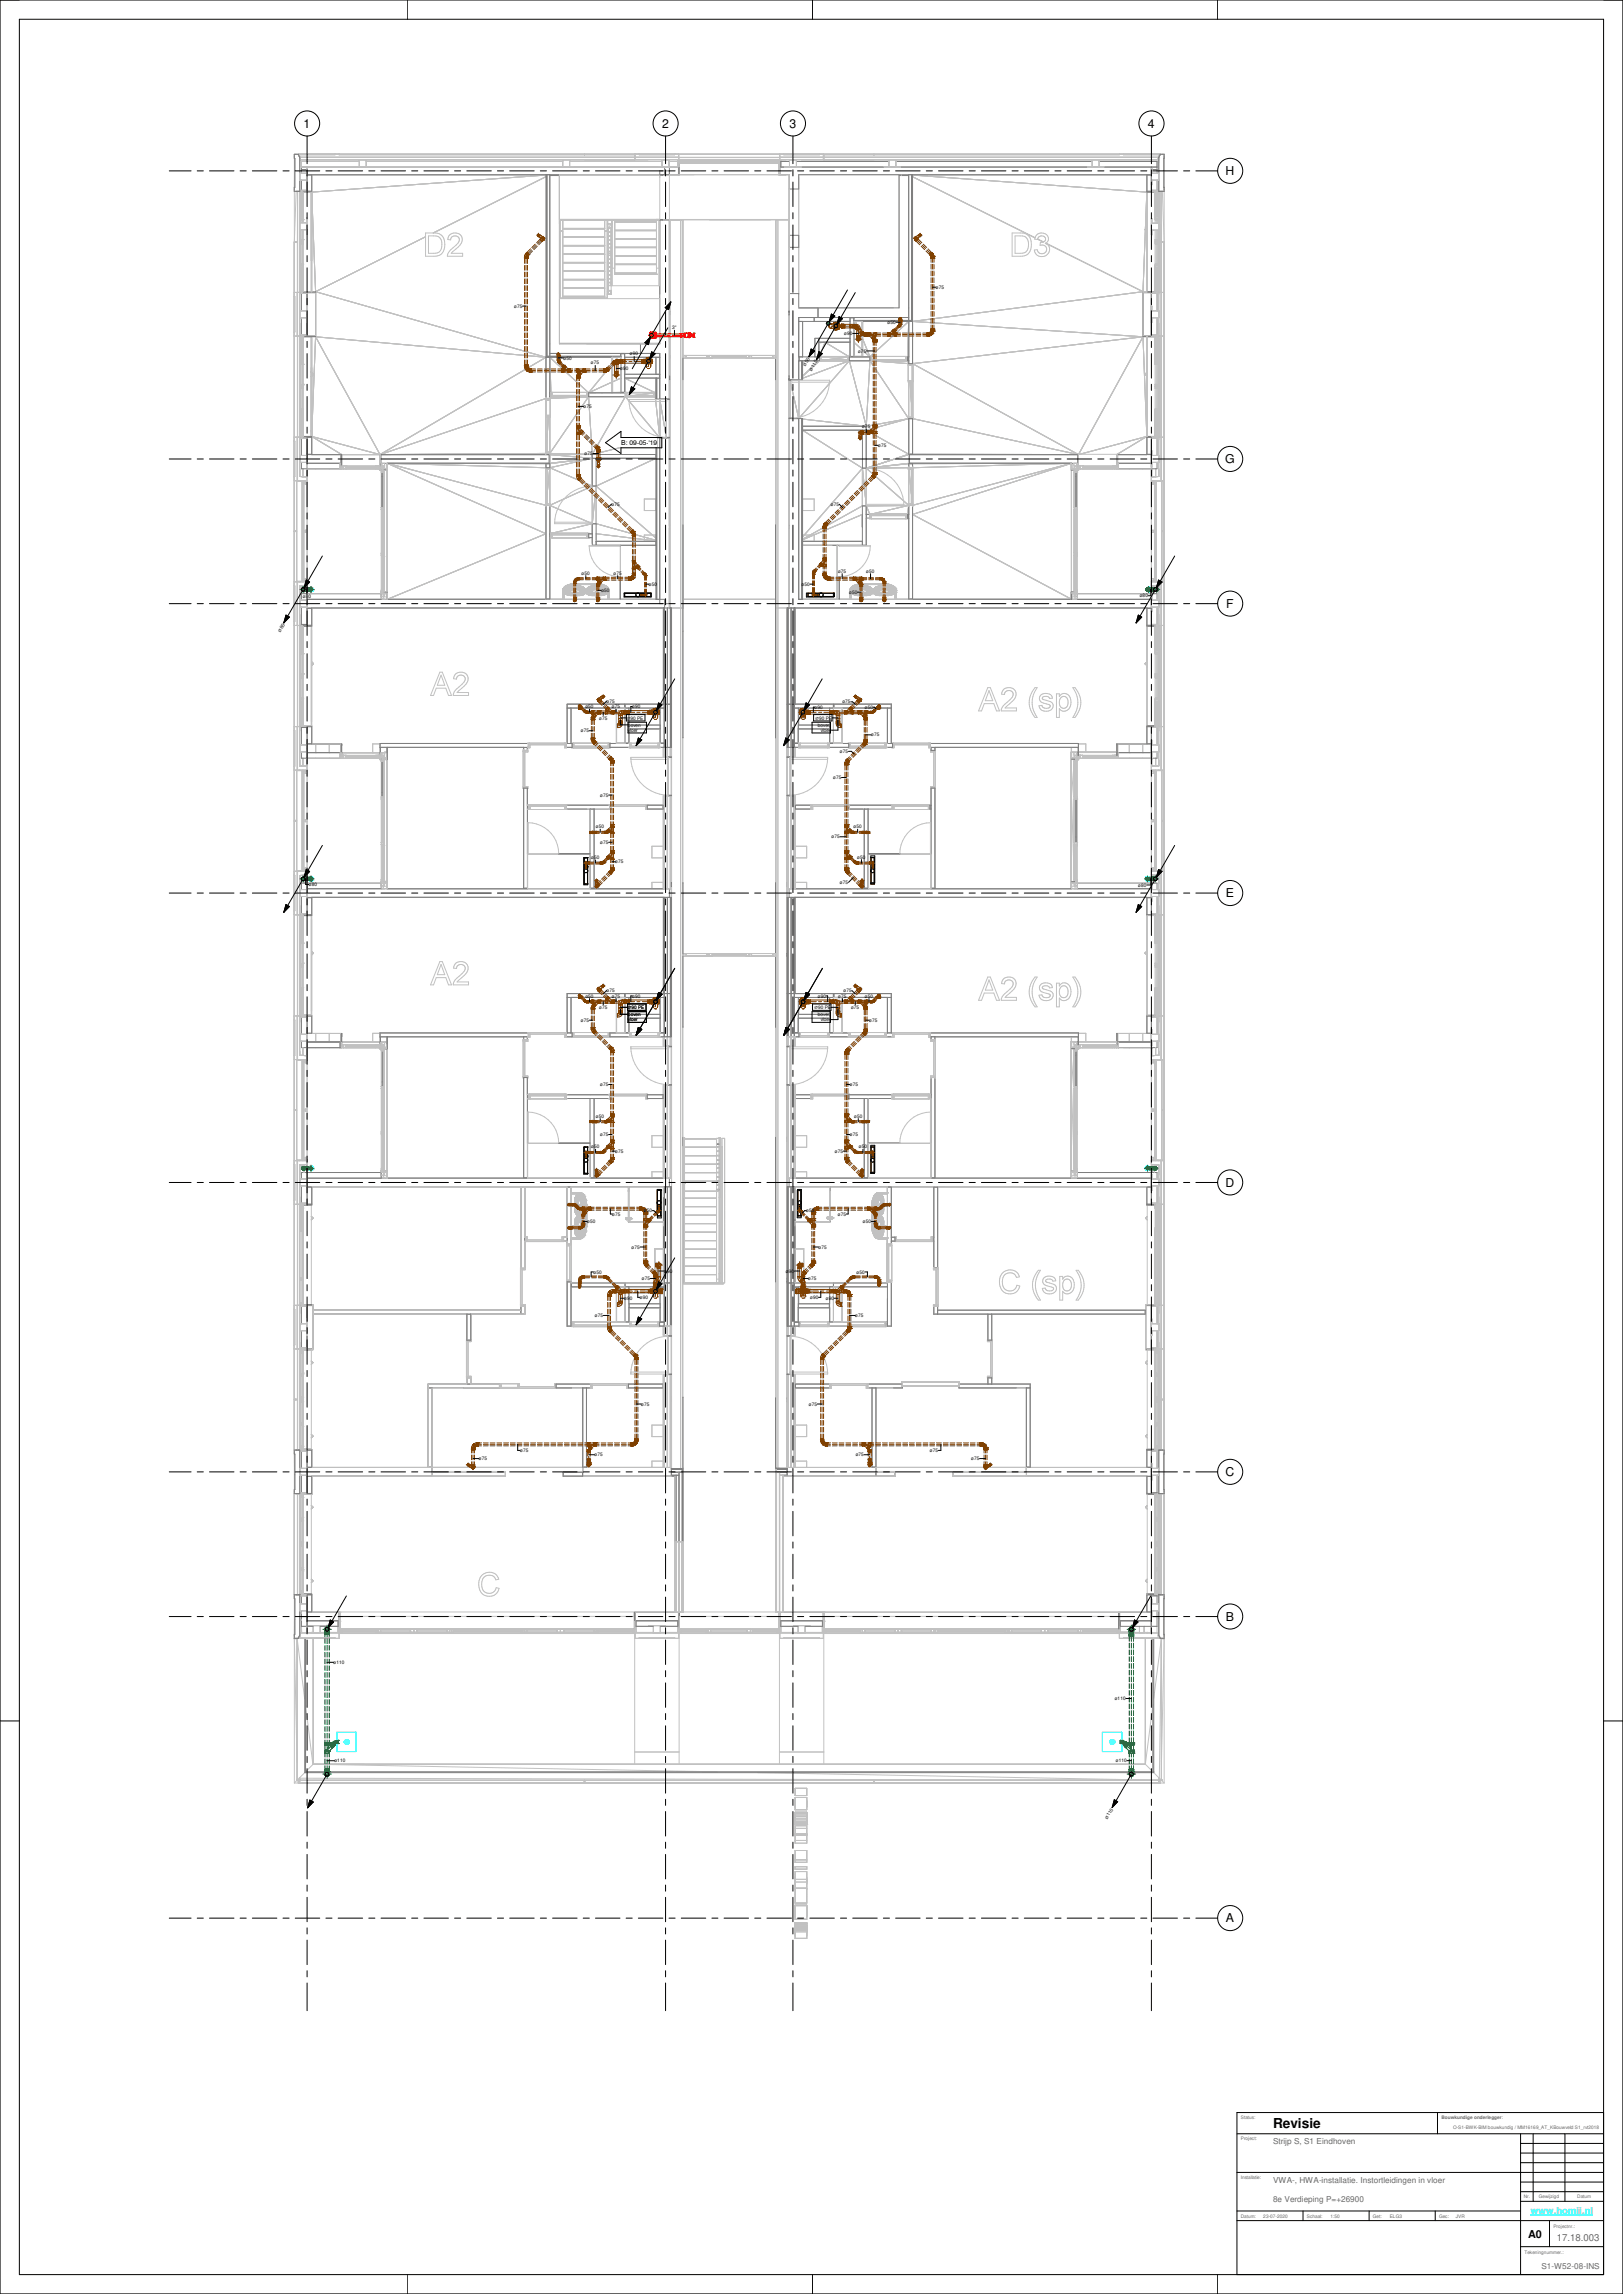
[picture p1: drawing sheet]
<svg xmlns="http://www.w3.org/2000/svg" width="841mm" height="1189mm" viewBox="0 0 841 1189" stroke-linecap="round" stroke-linejoin="round" font-family="sans-serif">
<defs><g id="words">
<text font-size="7.1" x="660" y="1103">Revisie</text>
<g font-size="6.3">
<text x="157" y="66">1</text>
<text x="343" y="66">2</text>
<text x="409" y="66">3</text>
<text x="595" y="66">4</text>
<text x="635" y="91">H</text>
<text x="635" y="240">G</text>
<text x="635" y="315">F</text>
<text x="635" y="465">E</text>
<text x="635" y="615">D</text>
<text x="635" y="765">C</text>
<text x="635" y="840">B</text>
<text x="635" y="996">A</text>
</g>
<text font-size="5.6" x="792" y="1160">A0</text>
<text font-size="5" fill="#666" x="807" y="1161">17.18.003</text>
<text font-size="4.9" fill="#007fff" x="793" y="1147">www.homij.nl</text>
<g font-size="4.2" fill="#666">
<text x="660" y="1111">Strijp S, S1 Eindhoven</text>
<text x="660" y="1131">VWA-, HWA-installatie. Instortleidingen in vloer</text>
<text x="660" y="1141">8e Verdieping P=+26900</text>
<text x="799" y="1176">S1-W52-08-INS</text>
</g>
<g font-size="3.5">
<text x="322" y="231">B: 09</text>
<text x="330" y="231">-</text>
<text x="331" y="231">05</text>
<text x="335" y="231">-</text>
<text x="336" y="231">'19</text>
</g>
<g font-size="2.5">
<text x="485" y="150">ø75</text>
<text x="266" y="159">ø75</text>
<text x="460" y="168">ø50</text>
<text x="348" y="171">3&quot;</text>
<text x="438" y="174">ø90</text>
<text x="326" y="184">ø90</text>
<text x="445" y="183">ø75</text>
<text x="292" y="186">ø50</text>
<text x="306" y="189">ø75</text>
<text x="321" y="192">ø90</text>
<text x="302" y="211">ø75</text>
<text x="447" y="222">ø75</text>
<text x="455" y="232">ø75</text>
<text x="303" y="236">ø75</text>
<text x="317" y="262">ø75</text>
<text x="430" y="262">ø75</text>
<text x="301" y="298">ø50</text>
<text x="318" y="298">ø75</text>
<text x="434" y="297">ø75</text>
<text x="449" y="297">ø50</text>
<text x="336" y="304">ø50</text>
<text x="415" y="304">ø50</text>
<text x="157" y="310">ø80</text>
<text x="312" y="307">ø50</text>
<text x="440" y="308">ø50</text>
<text x="591" y="310">ø80</text>
<text x="314" y="364">ø75</text>
<text x="436" y="365">ø75</text>
<text x="303" y="367">ø50</text>
<text x="317" y="367">ø75</text>
<text x="328" y="367">ø90</text>
<text x="422" y="367">ø90</text>
<text x="448" y="367">ø50</text>
<text x="310" y="373">ø75</text>
<text x="301" y="380">ø75</text>
<text x="451" y="382">ø75</text>
<text x="435" y="390">ø75</text>
<text x="432" y="404">ø75</text>
<text x="311" y="413">ø75</text>
<text x="309" y="429">ø50</text>
<text x="442" y="429">ø50</text>
<text x="311" y="437">ø75</text>
<text x="431" y="435">ø75</text>
<text x="306" y="445">ø50</text>
<text x="319" y="447">ø75</text>
<text x="444" y="445">ø50</text>
<text x="160" y="459">ø80</text>
<text x="435" y="458">ø75</text>
<text x="590" y="459">ø80</text>
<text x="314" y="514">ø75</text>
<text x="437" y="514">ø75</text>
<text x="303" y="517">ø50</text>
<text x="317" y="517">ø75</text>
<text x="328" y="517">ø90</text>
<text x="424" y="517">ø90</text>
<text x="434" y="517">ø75</text>
<text x="448" y="517">ø50</text>
<text x="310" y="523">ø75</text>
<text x="441" y="523">ø75</text>
<text x="301" y="530">ø75</text>
<text x="450" y="530">ø75</text>
<text x="311" y="563">ø75</text>
<text x="440" y="563">ø75</text>
<text x="309" y="579">ø50</text>
<text x="443" y="579">ø50</text>
<text x="311" y="589">ø75</text>
<text x="440" y="589">ø75</text>
<text x="306" y="595">ø50</text>
<text x="319" y="597">ø75</text>
<text x="433" y="597">ø75</text>
<text x="445" y="595">ø50</text>
<text x="334" y="628">ø50</text>
<text x="418" y="628">ø50</text>
<text x="304" y="634">ø50</text>
<text x="317" y="630">ø75</text>
<text x="434" y="630">ø75</text>
<text x="447" y="634">ø50</text>
<text x="327" y="647">ø75</text>
<text x="424" y="647">ø75</text>
<text x="344" y="660">ø90</text>
<text x="407" y="660">ø90</text>
<text x="308" y="660">ø50</text>
<text x="333" y="663">ø75</text>
<text x="419" y="663">ø75</text>
<text x="444" y="660">ø50</text>
<text x="324" y="674">ø90</text>
<text x="332" y="673">ø90</text>
<text x="420" y="673">ø90</text>
<text x="428" y="674">ø90</text>
<text x="308" y="683">ø75</text>
<text x="443" y="683">ø75</text>
<text x="332" y="728">ø75</text>
<text x="419" y="728">ø75</text>
<text x="270" y="753">ø75</text>
<text x="308" y="755">ø75</text>
<text x="443" y="755">ø75</text>
<text x="482" y="753">ø75</text>
<text x="248" y="757">ø75</text>
<text x="503" y="757">ø75</text>
<text x="173" y="862">ø110</text>
<text x="578" y="881">ø110</text>
<text x="173" y="913">ø110</text>
<text x="578" y="913">ø110</text>
</g>
<g font-size="2.5" fill="#666">
<text x="643" y="1098">Status:</text>
<text x="747" y="1098">Bouwkundige onderlegger:</text>
<text x="753" y="1103">O-S1-BWK-BIM bouwkundig / MM16169_AT_KBouwveld S1_rvt2018</text>
<text x="643" y="1109">Project:</text>
<text x="643" y="1129">Installatie:</text>
<text x="797" y="1139">Gewijzigd</text>
<text x="817" y="1139">Datum</text>
<text x="643" y="1150">Datum:</text>
<text x="655" y="1149">23-07-2020</text>
<text x="677" y="1150">Schaal:</text>
<text x="689" y="1149">1:50</text>
<text x="711" y="1150">Get:</text>
<text x="720" y="1149">ELG3</text>
<text x="746" y="1150">Gec:</text>
<text x="754" y="1149">JVR</text>
<text x="805" y="1155">Projectnr.:</text>
<text x="790" y="1168">Tekeningnummer.:</text>
</g>
<g font-size="2.4">
<text x="417" y="190" transform="rotate(-60 417 190)">⌀50</text>
<text x="421" y="193" transform="rotate(-60 421 193)">⌀110</text>
<text x="145" y="328" transform="rotate(-60 145 328)">⌀80</text>
<text x="325" y="373">⌀90 PE</text>
<text x="325" y="377">boven</text>
<text x="422" y="373">⌀90 PE</text>
<text x="424" y="377">boven</text>
<text x="325" y="379">vloer</text>
<text x="425" y="379">vloer</text>
<text x="325" y="523">⌀90 PE</text>
<text x="325" y="527">boven</text>
<text x="422" y="523">⌀90 PE</text>
<text x="424" y="527">boven</text>
<text x="325" y="529">vloer</text>
<text x="425" y="529">vloer</text>
<text x="574" y="943" transform="rotate(-60 574 943)">⌀110</text>
</g>
<text font-size="2.4" fill="#666" x="790" y="1139">Nr.</text>
</g></defs>
<g fill="none" stroke="#c1c1c1" stroke-width=".52">
<path d="M155 80h-2v45M155 80h.1M155 80h446M155 80l1 2M601 80l-1 2M601 80h.1M601 80h2v45M153 82h.1M153 97h.1M153 82v15M153 99v26M154 99v26"/>
<path d="M154 99h.1M155 80v2M155 99h.1M155 82v17h-2M155 82h.1M155 82v1v-1M156 82v1h30M157 100v13M159 91h124M159 99h.1M162 100v19M162 91v9"/>
<path d="M186 84h-30v3h28M190 84h102M190 83h102M192 87h97M283 92l-59 29M283 91l-121 9M285 91h57M290 91v61M295 84h48M295 83h41M298 87h43M329 82h.1"/>
<path d="M343 91h64M347 84h4M351 86h1M352 87h.1M352 82h.1M352 83h.1M352 83v-1h52v1M352 91v-6h52v6M352 83v2M353 83h12M353 83h-2v4M353 84h12"/>
<path d="M353 83v2M365 83h1M365 83v2M366 83h24M366 84h24M366 83v2M390 83h1M390 83v2M391 83h12M391 83v2M391 84h12M403 83h2v4h-1"/>
<path d="M403 83v2M404 83v8M404 85h.1M404 83h-52v8M404 86h1M404 83h.1M404 82h.1M404 83h3M405 84h4M409 98v217h-7M413 84h48M415 83h46"/>
<path d="M427 82h.1M464 83h102M464 84h102M467 91h.1M473 92l63 31M473 91l121 9v19M473 91h124M570 84h30v3M594 99v52M594 91v60M594 100h5M597 99h.1"/>
<path d="M598 99l1 17M600 82v1h-30M600 82v1M600 82h.1M600 82v17h3M601 99h.1M602 99v26M602 99l1 26M603 82v15M603 97h.1M603 82h.1M154 116v9"/>
<path d="M162 119l2 32M290 114h52M290 114h52v38M290 114h25v41h-25zM290 120h2M290 119h2M292 119h21M292 114v41M292 118h21M313 120h2M313 114v41M313 119h2"/>
<path d="M315 116h2v37h-2zM317 116l-2 2h2M317 114h25v34h-25zM319 115h21M319 114v28M319 120h21M319 119h21M340 114v28M343 114h66M347 114v158M347 114v201M353 114v647"/>
<path d="M354 114v647M402 114v647M403 114v647M594 119l-2 32M599 119v32h-7M602 116v9M153 125h1M157 138v13M221 121h4a6 6 0 0 1 6 6 6 6 0 0 1-6 6h-4zM221 123l-57 28M226 122h-4v9h3a5 5 0 0 0 4-3 5 5 0 0 0-1-5l-2-1M235 122l-1 1v1h-2a4 4 0 0 1 6-3 4 4 0 0 1 0 7l-4 3h6v2h-8l1-3 4-4"/>
<path d="M235 122h1M236 122a2.1 2.1 0 0 1 2 2 2.1 2.1 0 0 1-1 2M292 136h21M292 132h21M292 127h21M292 123h21M317 136h.1M317 134v2M317 139h2M319 124h21M319 133h21M319 137h21"/>
<path d="M319 128h21M340 139h2M340 137h-21M340 133h-21M340 128h-21M524 121h5a6 6 0 0 1 6 6 6 6 0 0 1-6 6h-5zM530 122l2 2M530 122h-4v9h3a5 5 0 0 0 4-2 5 5 0 0 0-1-5M538 124l3 1M542 126l50 25M543 122v3l-1 1a4 4 0 0 1 0 7 4 4 0 0 1-6-3l1-1a2.4 2.4 0 0 0 3 3 2.4 2.4 0 0 0 2-3 2.4 2.4 0 0 0-3-2v-1a1.9 1.9 0 0 0 3-2 1.9 1.9 0 0 0-2-2 1.9 1.9 0 0 0-2 1v1h-2v-1M543 122a4 4 0 0 0-4-1 4 4 0 0 0-3 2"/>
<path d="M602 125h1M154 152v-27h-1v150h1M154 152h.1M155 152h.1M159 152h5M159 151v23M164 151l119 34M164 151v24M292 141h21M292 145h21M292 154h21M292 149h21"/>
<path d="M292 140h21M315 152h2M315 151h2M315 148v3h2M319 142h21M319 141h21M319 142h.1M340 142h.1M414 152v-61h52v69M414 160h49M592 151l-119 16M592 151v24"/>
<path d="M592 151h7M592 152h5M597 151v23M600 152h.1M601 152h.1M602 152v-27h1v150h-1M154 174v53M154 174h.1M155 167v7M157 175v13M159 174h5M164 175l-2 51"/>
<path d="M164 175l119 10M164 175l33 61M304 178h38M416 167v18M422 167h18v8h-18v10M428 177l-4 1 1 7M428 177l12 8M428 177l-3 8M440 177h-16v8h28M440 177v8M440 177v8h2M440 165h2"/>
<path d="M442 177l5 4M443 167l4 8M447 167v18M471 167v18h-1M471 167l-1 18M471 167l-20 18M473 167l119 8M473 167v68l-2 1M592 174h2v52M592 175l-119 13M592 175l2 51M592 175l-33 60"/>
<path d="M592 175h7M592 174h5M594 175v61h-15l15-10M595 175v51h4M598 174l1 52h-5M600 167v7M601 174h.1M602 174v53M283 185l-86 51M283 185v22M285 185v19h1M285 185v21"/>
<path d="M285 185l20 19M317 189l-12 15M317 185v18M320 185l-3 3M322 196l-5 2M324 183h-2M324 196l15 7M324 196v8M324 196h16v7h-16M324 196v7M324 196l16 8M324 185h16v9h-16z"/>
<path d="M342 194v2M354 184h48M409 197v20M409 197l5 20M410 197h4v20M414 185v2M416 187h.1M416 187v2M416 187h8M424 187h27M424 187h.1M424 185h18"/>
<path d="M424 187h16M425 187l-9 8 8-8M425 187h-1M425 185v2M425 187v-1h15v1M425 185v1M439 185v1M440 187l9 34M440 187l-26 30M440 187l-24 9M440 185l-15 2M440 185v2"/>
<path d="M440 185h.1M442 185h5M442 185h-2M442 185v-18h5v18M447 185h4M451 185h20M451 185h.1M451 187h20M451 185l-4-4 4 4M451 185l-4-9 4 9M451 187l-2 34M451 187l20 30"/>
<path d="M451 185v2M451 187v-1h19v1M452 185v1M470 185v1M470 187h1v2M470 185l1 3M470 187l1 11h1M471 197h2M471 189h2M471 188l-18-1 18 1M471 197v70h-1M471 188h2"/>
<path d="M471 188v1M472 197l1 20M472 198v10M473 189v8M473 188l86 48M473 188v29M473 198h-1v18h1M157 213v13M283 215v20l24 3M284 215l-1 20M285 207h-2l-86 29M285 207h.1"/>
<path d="M285 215v62M285 206h.1M286 205l-1 1M286 206h-1v1M301 206l-16 1M304 206h36M305 206l-20 29M305 204h-1h36M305 204v2M305 206l2 30M305 203l12-5-12 6M317 203l-12 1"/>
<path d="M317 203h.1M322 203v-18h-5v18M322 203h-5M322 203h2M322 203l2 1M324 203v1M324 204v2M324 206l18 21M324 206l-17 30M339 204l-10 1M340 204v2M340 204l-16 2"/>
<path d="M340 206l2 21M340 206h.1M340 203v-1v2M342 207v20M342 207l3 20M342 207h3v20M410 217h4M416 217l33 4M471 217l-22 6M471 217l-22 4M471 217h2M472 216h-1v1"/>
<path d="M473 217l86 19M154 226v1M155 227v1M159 226v1M161 223v1M162 226v10h178M162 226l35 10M162 226l15 10M197 236h.1M283 235l-86 1M283 235h2M285 235l22 1"/>
<path d="M307 236v2M307 238l-22 2M307 238l-22 4M307 238v14M307 236h-110M309 238h31l-31 14M340 227l-33 9M342 227h3M416 221h33M447 223h-31l31 20M449 221v46h2M449 223l22 12"/>
<path d="M471 236h88M471 236l-22 7M471 235h108v8M471 235l-22 8M559 236v4h-3M559 235v6M579 236v4M594 226l-35 9M595 223l-1 1M597 226v1M600 227v1M601 226v1"/>
<path d="M154 249h.1M155 243v4h2M155 249h.1M157 243v4M157 249h.1M157 247h.1M159 249h.1M159 247h-2M164 243h.1M171 243h.1M176 243h-17M177 241h.1"/>
<path d="M197 243h1v1M197 241h.1M197 243v1M197 243h.1M198 244h1M198 241l-1 2M198 242h1v2M198 245h.1M198 245v18M199 243h.1M199 243h-2M201 240v3"/>
<path d="M201 240l82 37-82 34M201 240l82 22M201 240l84 2M201 240v71M201 240h82M201 240h84M283 240v71M285 240h-2M285 242l-2 20M285 242l22 10M307 252l-22 10M307 252v25h-3"/>
<path d="M307 252h2M309 252l-2 19M309 252v19M309 252l31 27M334 259h6v6h-6zM416 259h6v6h-6zM447 243l2 19M447 243v19M447 243l-31 35M447 243h2M449 243l22 19M471 240l-22 3"/>
<path d="M471 240h84v71M471 240h2v71M471 242l-22 1M471 242l2 20M555 240l-84 2M555 240v71M555 240l-82 27 82 43M555 240l-82 22M555 244h3M556 243h2M556 243h1M557 244v63"/>
<path d="M557 244h.1M557 243h.1M557 245h.1M557 245v18M557 245h1M558 245h.1M558 245v18h-1M558 242h-1v2M558 241v2M558 243h1M558 243v1M559 243v1"/>
<path d="M559 241h20M559 241v2M560 241v2h18v-2M561 243h.1M561 243h15M561 242h15M561 241v2M561 242h.1M576 243h.1M576 241v2M576 242h.1M579 240h1"/>
<path d="M579 241v1M580 243h17M585 243h.1M592 243h.1M597 243h.1M597 249h.1M597 247h2M599 243v4M599 249h.1M600 243v4h-1M600 249h.1M601 249h.1"/>
<path d="M602 249h.1M154 275h-1v150h1M283 262h2M285 277h1M285 262l22 9M285 279v31h-2M285 277h.1M305 279h2M307 271l-22 6M307 271h2M309 280v-3l31 3v-3h-6v4M309 271l31 9"/>
<path d="M347 274v41h7M409 274h.1M447 273v-6l-31 13v-3h6v4M447 262l-31 17M447 262h2M449 262l2 4M449 262l2 5M451 269h20M451 266l20 1M451 266v1M451 267h.1M451 267v2h-2v14h-33"/>
<path d="M452 267v2M470 267v2M470 266v1h-19v-1v1M471 262l-1 4M471 262l-1 5v2h1v41h2M471 262l-19 4M471 262h-22M471 262h2M602 275h1v150h-1M307 283h33M309 281h31M322 283v28"/>
<path d="M416 281h31M434 283v28M154 301v1M155 318v7M155 301v1M157 304h2M157 304h-2v7M157 304h1v4M157 301v1M159 307v1M159 301v1M198 307h1"/>
<path d="M198 308h1M198 311h1M198 307v2h1v-2M199 308v1M199 307h.1M201 307v4M201 311h91M292 306h.1M292 306h4M292 305h.1M292 305v1M292 305v1v-1"/>
<path d="M292 305h1M292 305l1 1v-1M293 305h-1M293 305h.1M293 304h.1M293 304l-1 1M293 305v1M293 306h.1M293 304v1M293 306h1M293 305h1M293 303h.1"/>
<path d="M293 303h1M293 303v1M293 305l1 1M294 305h.1M294 303v1M294 303l-1 1M294 304h.1M294 306h.1M294 304h-1M294 305h-1M294 305v1M294 304l-1 1"/>
<path d="M294 304v1M294 304l1 1M294 306h1M294 305h1M295 306h.1M295 305h.1M295 305h-1M295 305v1M295 305l-1 1M295 306h1M295 303h.1M296 306h.1"/>
<path d="M296 303h.1M296 303h-3M296 303h-2M296 303l-2 1M296 303h2h-2M296 303h2l-2 1M296 303v1M296 304h.1M296 304h-2M296 304l2-1-2 1M296 304h2h-2M296 304l-1 1"/>
<path d="M296 304l-2 1M296 304h2l-2 1M296 304v1M296 305h.1M296 305h-1M296 305h1M296 305l-1 1M297 305v1M297 305l-1 1M297 305l-2 1M297 305h1l-1 1M297 306h.1"/>
<path d="M297 306h-1M297 303h.1M298 302h.1M298 302v4h-1M298 302l-2 1M298 303h-2M298 303h.1M298 305h-1M298 305h-2M298 305l-1 1M309 303l2 1M309 303h2"/>
<path d="M309 302h.1M309 302v4h1M309 302l2 1M309 303h.1M309 305h2M309 305l1 1M310 303h.1M310 306h2M310 306h.1M311 305l-1 1M311 305l1 1M311 305h-2l1 1"/>
<path d="M311 305h.1M311 305h1M311 304h-2l2 1M311 304v1M311 304l1 1M311 304h-2h2M311 304h.1M311 304l2 1M311 304h2M311 304l-2-1 2 1M311 303l2 1M311 303v1"/>
<path d="M311 303h.1M311 303l3 1M311 303h3M311 303h-2h2M312 306h4M312 306h.1M312 303h.1M312 305v1M312 305h.1M312 305h1M312 305l1 1M313 306h-1"/>
<path d="M313 306h.1M313 305h-1M313 305v1M313 305h.1M313 304v1M313 304h.1M313 304l1 1M313 305h1M313 305l1 1M313 304h1M314 304h.1M314 306h-1"/>
<path d="M314 305h-1M314 305h.1M314 303h.1M314 303v1M314 303l-1 1M314 305v1M314 306h.1M314 304v1M314 304l1 1M314 305h1M315 305h.1M315 305h-1"/>
<path d="M315 305l-1 1v-1M315 305v1M315 306h.1M315 305v1v-1M315 305l1 1M316 311h24M347 311h.1M348 315v64M348 315v446h6M354 311h48M408 315v446h-6v-647h-48v721M409 311h.1"/>
<path d="M416 311h142M440 306v5M440 306h4M440 307h24M441 305h.1M441 305l-1 1M441 306v5M441 305v1M441 305v6M441 311h.1M441 306h.1M441 307h.1"/>
<path d="M441 305h1M441 306l1 1M442 304h.1M442 304l-1 1M442 305l-1 1M442 305h.1M442 305v2M442 307v1M442 307h.1M442 305v1M442 306v1M442 306h.1"/>
<path d="M442 308h.1M442 304v1M442 308h1M442 305h1M442 303h.1M442 303v1M442 307l1 1M442 306h1M442 304h1M443 305h.1M443 305h-1M443 304h.1"/>
<path d="M443 308h-1M443 308h.1M443 304h-1M443 305v1M443 305l-1 1M443 304l-1 1M443 306v1M443 307h-1M443 307h.1M443 306h.1M443 307v1M443 308l1 1"/>
<path d="M443 308h1M443 304v1M443 306h1M443 305h1M443 307h1M444 305h.1M444 305h-1M444 308h-1M444 308h.1M444 305v1M444 305l-1 1M444 307l-1 1"/>
<path d="M444 307v1M444 309h.1M444 308v1M444 306v1M444 306h.1M444 308h2M444 303h.1M444 307h3M444 308h3M444 307h.1M444 307h-1M444 306v3"/>
<path d="M444 303h-2M444 303l-2 1M445 303h.1M445 303l-3 1M445 303l-2 1M445 303v1M445 304h.1M445 304h-2M445 304l-2 1M445 304l-1 1M445 304v1M445 305h.1"/>
<path d="M445 305h-1M445 305l-1 1M445 305l1 1M446 306h.1M446 306h-2M446 303h.1M446 309h.1M446 309l1 1M446 308l-2 1M446 308v1M446 307h1M446 308h.1"/>
<path d="M446 307h.1M447 306l-1 1M447 308h-3M447 308v1v-1M447 307h.1M447 308h-1M447 308h.1M447 307l-1 1M447 306h.1M447 303h-2M447 303l-2 1M447 303h2"/>
<path d="M447 303h.1M447 304l-2 1M447 304h-2M447 304h2M447 306h-1M447 306h1M447 303h11M447 302h.1M447 302v4M447 302l-2 1M447 302l-3 1M447 302h11"/>
<path d="M447 305l-1 1M447 305h-2M447 305h1M447 303l2 1M447 307v1M447 306v1M447 308v1M447 308h3M447 308h2M447 309h.1M447 309v1M448 306h1"/>
<path d="M448 306h.1M448 306h-2M448 305l2 1M448 305v1M448 305h2M448 305h.1M449 304l-1 1M449 304l1 1M449 304h.1M449 304l2 1M449 304h2M449 303v1"/>
<path d="M449 307h.1M449 306h3M449 306v3M449 309h-2M449 307h1M449 306v1M449 306h.1M449 307l1 1M450 308h.1M450 306h.1M450 306h-1M450 307h-3"/>
<path d="M450 307v1M450 307h.1M450 308h-3M450 305h.1M450 305v1M450 306v1M450 308h-1M450 308v1M450 309h.1M450 309h-1M450 305l-1 1M450 307h1"/>
<path d="M450 305h1M450 306h1M450 308h1M451 305h.1M451 305h-1M451 307h-1M451 307h.1M451 306v1M451 306h-1M451 308l-1 1M451 308h-1M451 304v1"/>
<path d="M451 307l-1 1M451 307v1M451 308h.1M451 305v1M451 305l-1 1M451 304h.1M451 306h.1M451 305h1M451 307h1M451 308h1M451 305l1 1M452 308h-1"/>
<path d="M452 308h.1M452 306h-1M452 306v1M452 305v1M452 305h-1M452 307h.1M452 307l-1 1M452 305h.1M452 306h.1M452 307v1M453 306h3M453 306v1"/>
<path d="M453 305h.1M453 305v1M453 307v1M453 307h.1M453 306h.1M453 308h.1M453 308h1M453 306h1M453 305h1M454 305h.1M454 305h-1M454 308h.1"/>
<path d="M454 306v1M454 306h.1M454 307h-1M454 307v1M454 308h1M454 305v1M454 308h-1M454 307h.1M454 304l-1 1M454 304h.1M454 304v1M454 308l1 1"/>
<path d="M454 305h1M454 306h1M454 307l1 1M454 307h1M455 306h.1M455 306h-1M455 305h.1M455 305l-1 1M455 307h-1M455 307h.1M455 308h-1M455 308h.1"/>
<path d="M455 305h-1M455 305v1M455 307v1M455 309h.1M455 309h1M455 308v1M455 308h1M455 306v1M455 308h3M455 306h1M455 307h3M456 307h-1"/>
<path d="M456 306h.1M456 308h2M456 307h.1M456 306v3M456 303l-2 1M456 303v1M456 304h.1M456 304h-2M456 304l-2 1M456 304v1M456 304l-1 1M456 305h.1"/>
<path d="M456 305h-1M456 305h1M457 305v1M457 305l-2 1M457 306h.1M457 306h-1M457 306h2M457 309h.1M457 309l1 1M458 310h.1M458 308l-2 1M458 308l-1 1"/>
<path d="M458 309v1M458 308h.1M458 307h.1M458 308h-3M458 306v1M458 308v1v-1M458 307v1M458 306h.1M458 303h2M458 303h-2M458 303l2 1M458 304h2"/>
<path d="M458 304h-2M458 304l2 1M458 306h1M458 306h-1M458 303l-2 1M458 302h.1M458 302v4M458 302l2 1M458 303h.1M458 305l1 1M458 305h1M458 305h-1"/>
<path d="M458 305h2M458 305h-2M458 303h-11M458 308h3M458 308h2M458 308l2 1M458 308v1M458 309h.1M459 303h.1M459 306h1M459 306h.1M459 305l1 1"/>
<path d="M459 305v1M459 305l2 1M460 305l1 1M460 305h-1M460 305h1M460 305h.1M460 304v1M460 304l1 1M460 304h.1M460 304l2 1M460 304h2M460 303l2 1"/>
<path d="M460 303v1M460 303h.1M460 303h2M460 306v3M460 306h4M460 307h.1M460 307h1M460 306h.1M461 306v1M461 306h-1M461 307h.1M461 306h.1"/>
<path d="M461 307v1M461 303h.1M461 308h.1M461 307h-3M461 308h-3M461 305v1M461 305h.1M461 308h-1M461 308v1M461 309h.1M461 309h-1M461 305h1"/>
<path d="M461 308h1M461 305l1 1M461 307h1M461 306h1M462 306l-1 1M462 306h-1M462 306h.1M462 308h-1M462 308h.1M462 307l-1 1M462 307h.1M462 305v1"/>
<path d="M462 305h.1M462 305h-1M462 306v1M462 307v1M462 304l-1 1M462 304v1M462 308l-1 1M462 304h.1M462 304l1 1M462 304h1M462 307h1M462 305h1"/>
<path d="M462 303v1M462 303h.1M462 303l1 1M462 305l1 1M462 308h1M463 305h.1M463 305h-1M463 308h-1M463 308h.1M463 306h-1M463 306h.1M463 307l-1 1"/>
<path d="M463 307h.1M463 305v1M463 306v1M463 304h.1M463 304v1M463 304l1 1M463 307v1M463 305v2M463 305h1M464 305h.1M464 305h-1M464 305v1"/>
<path d="M464 305l-1 1M464 307h.1M464 306h.1M464 305v6M464 306v5M464 311h.1M555 307h3M555 309h3M556 307h1M557 307h.1M557 308v1M558 307v2h-1v-2"/>
<path d="M558 308h-2M597 307v1M597 301v1M599 304h-2M599 301v1M599 304h1v7M599 304h-1v4M600 318v7M600 301v1M601 301v1M602 301v1M154 324h.1"/>
<path d="M156 324h.1M156 324h-2v53M159 324h.1M159 324h-2v14M159 324h-3v1h1M162 325v-10h182v50h-20v20M594 325v-10h-182v50h20v20M597 324h.1M599 338h2M599 339h1M599 337h2M599 339h.1"/>
<path d="M599 325h2M599 339v11M599 325v12M600 339h.1M600 325v12M600 338v25M600 337v1M600 325h-1v14M600 324v52M601 324h.1M602 324v53M228 348h1l5 12h-2l-1-3h-5l-1 3h-2z"/>
<path d="M229 350l1 5h-3zM241 353l-5 5-1 2h8v-1h-6l2-2a5 5 0 0 0 3-7 4 4 0 0 0-4-2 4 4 0 0 0-3 4h2a2.2 2.2 0 0 1 2-2 2.2 2.2 0 0 1 2 3M512 356h1l5 12h-2l-1-3h-5l-1 3h-2zM512 358l2 5h-3zM553 360l-2-1-2 1M553 360a5 5 0 0 1 2 5 5 5 0 0 1-5 3l-1-1v5h-2v-12h2v1v-1M556 356h1a11 11 0 0 1 0 16h-1a13 13 0 0 0 0-16zM594 343l-1 1 1 1M599 350h1M599 349h.1M599 349v1M599 350h.1"/>
<path d="M599 351h.1M599 351v11M600 349v1M600 350h.1M600 351h.1M600 349h-1v2h1M154 376h2M154 376v1M155 376v3M156 376h.1M156 376h5M156 376v1h3"/>
<path d="M157 363v13h4M157 376h1M159 376v1M162 376v10M319 367v18h7M324 367v-2h-30v20M324 367h-28v18M326 367h16v9h-16zM414 367h16v9h-16zM432 367h28v18M432 367v-2h30v20M436 367v18h-6v-7h-16v7"/>
<path d="M523 365a5 5 0 0 0 3-7 4 4 0 0 0-4-2 4 4 0 0 0-3 4h2a2.2 2.2 0 0 1 3-2 2.2 2.2 0 0 1 0 4l-3 3M523 365l-2 2h6v1h-8v-1l2-2M534 361a11 11 0 0 0 2 11h1a13 13 0 0 1 0-16h-1l-2 5M540 360a4 4 0 0 1 5 2h-1a1.8 1.8 0 0 0-2-1 1.8 1.8 0 0 0-2 1l4 2a2.9 2.9 0 0 1 1 4 2.9 2.9 0 0 1-4 1l-1-1-1-1-1-1h2a2.2 2.2 0 0 0 2 1 2.2 2.2 0 0 0 2-1l-2-1a2.9 2.9 0 0 1-3-1 2.9 2.9 0 0 1 0-4zM544 366h.1M550 361a2.5 2.5 0 0 1 3 1 2.5 2.5 0 0 1 0 3M550 361a3 3 0 0 0-1 4 3 3 0 0 0 3 2l1-2M553 365h.1M594 376v10M597 376v1M599 363h2M599 364h2"/>
<path d="M599 375h2M599 376h1M599 362h.1M599 364v11M600 362h.1M600 364v11M600 362h-1v14M600 363v1M600 375v4M601 376v1M154 399h.1M155 399h.1"/>
<path d="M155 394v3h2M157 399h.1M157 393v4M157 397h.1M159 397h-2M159 399h.1M159 390h38M164 386v4M164 390h.1M164 393h.1M171 386v4M171 390h.1"/>
<path d="M171 393h.1M176 393h-17M177 386v4M177 391h.1M177 386h-18v4M193 390h.1M197 386h-4v4M197 387v1M197 393h.1M197 390h4h-2M197 391h.1M198 394h1"/>
<path d="M198 390h.1M198 393h-1M198 393v1M198 391l-1 2M198 392h1v2M198 395v18zM199 393h.1M199 393h-1M199 390h-1M201 390h-2M201 390v3M201 387h-4v-2h77l-1 4h-2v-2h-70"/>
<path d="M201 390v71h105M293 385v2h4v-2M316 385h10v2h-10zM326 385v-7h16v7h2h-2v2h2v5h2v20h-2v49h-38v-42M327 385h14M348 387v5M348 380h.1M348 393v64M408 380h.1M414 385h-2h2v2h-2v5h-3v20h3v49h38v-42M415 385h14M430 385h10v2h-10z"/>
<path d="M459 385v2h3v-2M482 385h77v2h-75v2h-2zM555 390h24M555 387v74v-74M555 394h3M556 393h2M556 393h1M557 394v63l-2-44zM557 394h.1M557 393h.1M558 392h-1v2M558 393h1"/>
<path d="M558 393v1M559 391h.1M559 393h.1M559 387v1M559 390h-3v1h2v2M559 386h4v4M579 386h18v4M579 391h.1M579 390h18M579 386v4M580 393h17M585 386v4"/>
<path d="M585 390h.1M585 393h.1M592 386v4M592 393h.1M592 390h.1M597 393h.1M597 397h2M597 399h.1M599 399h.1M599 393v4M600 399h.1M600 394v3h-1"/>
<path d="M601 399h.1M602 399h.1M274 419l-1 24h33M274 417h-1v-9h-2v52l2 1M293 417h23v2M294 419h10M308 419v41h-2M335 417h9v2h-9zM412 417h8v2h-8zM448 419v41h2M463 417h-23v2h7M481 417h1v-9h2v52l-2 1"/>
<path d="M482 419v24h-32M557 414h.1M557 414h1M557 414v23M558 414h.1M558 414v23M154 425h-1v150h1M344 439h-6v6h6M412 439h6v6h-6M557 437h.1M557 437h1M558 437h.1"/>
<path d="M602 425h1v150h-1M154 451v1M155 451v1M157 451v1M157 454h2M157 454h-2v4M157 454h1v4M159 451v1M159 457v1M198 457v2h1v-2M198 458h1M198 457h1"/>
<path d="M199 458v1M199 457h.1M201 457v4M306 447v14M344 457h-6v4M348 459v35M412 457h6v4M555 457h3M556 457h1M557 457h.1M557 458v1M558 457v2h-1v-2"/>
<path d="M558 458h-2M597 451v1M597 457v1M599 451v1M599 454h1v4M599 454h-1v4M599 454h-2M600 451v1M601 451v1M602 451v1M154 474h.1M155 469v6"/>
<path d="M156 474h.1M156 474h-2v52h2M159 474h.1M159 474h-2v14M159 474h-3v1h1M162 474v-9h182v50M198 461h1M450 461h105M556 461h2M594 474v-9h-182v50M597 474h.1M598 474l1 15"/>
<path d="M599 475h1M599 475h2M599 475v12M600 475v12M600 474v52M600 469v6M601 474h.1M602 474v52M228 498h1l5 12h-2l-1-3h-5l-1 3h-2zM229 500l1 5h-3zM236 499a4 4 0 0 1 6 1 4 4 0 0 1-1 6l-4 3h6v1h-8v-1l2-2a6 6 0 0 0 4-6 2.3 2.3 0 0 0-2-1 2.3 2.3 0 0 0-2 2h-2zM348 496v34"/>
<path d="M402 496v36M594 493l-1 1 1 1M599 488h2M599 489h1M599 487h2M599 499h.1M599 489h.1M599 489v10M600 489h.1M600 499h.1M600 499h-1v2h1M600 488v25"/>
<path d="M600 487v1M157 513v13h4M319 517v18M324 517v-2h-30v20M324 517h-28v18M326 517h16v9h-16zM344 515h-20v20M412 515h20v20M414 517h16v9h-16zM432 517h28v18M432 517v-2h30v20M436 517v18"/>
<path d="M512 506h1l5 12h-2l-1-3h-5l-1 3h-2zM512 508l2 5h-3zM520 507a4 4 0 0 1 6 1 4 4 0 0 1-1 6l-4 3h6v1h-8l1-2 4-4a2.2 2.2 0 0 0 0-4 2.2 2.2 0 0 0-3 2h-2zM536 506h1a13 13 0 0 0 0 16h-1a11 11 0 0 1 0-16zM539 510a4 4 0 0 1 6 2h-1a1.8 1.8 0 0 0-2-1 1.8 1.8 0 0 0-2 1l4 2a2.9 2.9 0 0 1 1 4 2.9 2.9 0 0 1-4 1l-2-2-1-1h2a2.3 2.3 0 0 0 2 1 2.3 2.3 0 0 0 2-1v-1a5 5 0 0 1-5-3zM547 510h2v1a3 3 0 0 1 4-1 3 3 0 0 1 2 4 4 4 0 0 1-2 4 4 4 0 0 1-4-1v5h-2zM550 511a2.5 2.5 0 0 1 3 1 2.5 2.5 0 0 1 0 3 2.4 2.4 0 0 1-3 2 2.4 2.4 0 0 1-1-4zM556 506h1a11 11 0 0 1 0 16h-1a13 13 0 0 0 0-16zM599 513h2M599 500h1M599 514h2M599 512h.1"/>
<path d="M599 501h.1M599 501v11M599 514v11M600 512h.1M600 501h.1M600 514v11M600 512h-1l-1 14M600 513v1M154 526v1M155 526v4M156 526h.1M156 526h5"/>
<path d="M156 526v1h3M157 526h1M159 526v1M162 526v10M164 536h.1M164 536v4M171 536h.1M171 536v4M177 536v4M177 537v-1h-18v4M197 536h-4v4M197 537v1"/>
<path d="M199 540h2zM201 537h-4v-2h77l-1 4h-2v-2h-70M201 540v3M293 535v2h4v-2M316 535h10v2h-10zM319 535h7M326 535v-7h16v7h2h-2v2h2v5h2v20h-2v49h-38v-42M327 535h14M348 537v5M414 535v-7h16v7h6M414 535h-2h2v2h-2v5h-3v20h3v49h38v-42M415 535h14"/>
<path d="M430 535h10v2h-10zM459 535v2h3v-2M482 535h77v2h-75v2h-2zM555 540h24M555 537v74v-74M556 540v3h2v1M559 537v1M559 540h.1M559 536h4v4M579 537v-1h18v4M579 536v4M585 536h.1"/>
<path d="M585 536v4M592 536h.1M592 536v4M594 526v10M597 526v1M599 525h2M599 526h1M600 525v5M601 526v1M154 549h.1M155 545v2h2M155 549h.1"/>
<path d="M157 547h.1M159 540h38M159 547h-2M159 549h.1M164 543h.1M171 543h.1M176 543h-17M176 543h.1M177 541v1M193 540h.1M197 543h.1M197 540h4"/>
<path d="M197 541v1M198 540h.1M198 544h1M198 545v18zM198 543h1M198 543l-1 1M198 543h.1M199 543v1M201 540v71h105M348 543v51M555 544h3M556 540h41"/>
<path d="M556 543h1M556 541h2M556 543h.1M557 544v63l-2-44zM557 544h.1M557 543h.1M557 543v1M557 545h1v18h-1zM558 543h1M559 541h.1M559 541v1M559 543h.1"/>
<path d="M579 541v1M579 541h.1M580 543h.1M582 543h15M585 543h.1M592 543h.1M597 550h1v1h-1M597 549h.1M598 549h1v52h-1zM600 545v2h-3M600 549h.1M601 549h.1"/>
<path d="M602 549h.1M154 575h-1v150h1v-26M274 569l-1 24h33M274 567h-1v-9h-2v52l2 1M293 567h23v2M294 569h10M308 569v41h-2M335 567h9v2h-9zM412 567h8v2h-8zM448 569v41h2M463 567h-23v2h7M481 567h1v-9h2v52l-2 1"/>
<path d="M482 569v24h-32M597 575h1v1h-1M602 575h1v150h-1v-26M344 589h-6v6h6M348 589h.1M354 594h.1M355 590h-1v75M373 590h-18M373 590v75M373 594h1M373 595h1v70M412 589h6v6h-6"/>
<path d="M597 600h1v1h-1M154 601v1M155 601v1M159 601v1M159 604h-4v5M159 607v1M162 615v9M198 608h.1M198 608h1M198 607h1M198 608v1M198 611h1"/>
<path d="M199 608v1M199 607h.1M201 607v4M294 615v26h-2M296 615v3M296 615h30M300 619h.1M300 618h.1M300 618v4M300 618h1M300 619h1M300 618l1 1"/>
<path d="M301 620h.1M301 620h-1h1M301 619v1M301 619l-1 1h1M301 619h.1M301 619l1 1M301 619h-1h1M301 619h1M301 618h-1l1 1M301 618l1 1M301 618h.1M301 618v1"/>
<path d="M301 620h1M301 620l1 1M302 620h-1M302 620h.1M302 619h.1M302 619v1M302 619h-1M302 619h1M302 620v1M302 620h1M302 619l1 1M303 619h.1"/>
<path d="M303 619v1M303 619l-1 1M303 620h.1M303 620l1 2M326 615h18v18h-18zM344 607h.1M344 607h-6v4M371 617v48M412 615h18v18h-18zM412 607h6v4M430 615h30M450 611h105"/>
<path d="M453 620h.1M453 620l-1 2M453 619h.1M453 619v1M453 619l1 1M454 620h-1M454 620h.1M454 620l-1 1M454 619h.1M454 619h-1M454 619v1M454 619h1"/>
<path d="M454 619l-1 1M454 620h1M455 618h.1M455 618l-1 1M455 618v1M455 619h.1M455 619h-1M455 619l-1 1M455 619v1M455 620h.1M455 620h-1M455 618v4"/>
<path d="M460 615v3M462 615v26h2M555 607h3M555 610h3M555 609h3M556 607h1M556 610l2 1M556 607h.1M557 607h.1M557 608v1M558 608h.1M558 608v1"/>
<path d="M558 608h-2v1M594 615v9M597 601v1M597 604h3v5M597 607v1M600 601v1M601 601v1M602 601v1M154 624v52M154 624h.1M155 620v4M159 624h.1"/>
<path d="M162 624h-4M300 622l1 1M300 638h1M300 638v4M300 638h.1M300 638l1 1M300 622h.1M301 622h.1M301 638v1M301 638h.1M301 622h-1M301 622v1"/>
<path d="M301 639h.1M301 621v1M301 621l-1 1M301 621h.1M301 639v1M301 620v1M301 640h.1M301 623v2M301 622l1 1M301 637l-1 1M301 637h.1M301 623h.1"/>
<path d="M301 637v1M301 637v-1v1M301 625h3M301 636h3M301 636v1M301 639l1 1M301 621h1M301 621l1 2M301 623v2v-2M301 639h1M301 637h1M301 637l1-1v1"/>
<path d="M302 639h-1M302 621h-1M302 621v2M302 639h.1M302 621h.1M302 640h.1M302 640h-1M302 623v2l-1-2M302 623h-1M302 637l-1 1M302 637l-1 2M302 637h.1"/>
<path d="M302 637v-1v1M302 621l1 2M302 639v1M302 623h.1M302 623v2v-2M302 637v2M302 637l1-1-1 1M302 621l1 1M302 640l-1 1M302 623l1 2-1-2M302 640h1M302 637l1 1"/>
<path d="M302 637l1-1v2M303 623v2l-1-2M303 623h-1M303 638h.1M303 638l-1 1M303 638v-2v2M303 640h.1M303 620v2M303 620l-1 1M303 640h-1M303 640l-1 1M303 623v2v-2"/>
<path d="M303 623h.1M303 622v1M303 622h.1M303 622v3v-2M303 638l-1 2M303 622l1 3M303 638v2M303 638h1M303 624h.1M303 636h.1M303 622l1 3v-3M303 638l1-2v2"/>
<path d="M304 638l-1 2M304 636l-1 2M304 622h-1M304 638h.1M304 625h.1M304 636h.1M304 622v3M304 622h.1M304 636v2M324 632h.1M324 631h.1M324 632h3"/>
<path d="M324 631v1M324 632h1M324 631h1M325 631h-1M325 632h.1M325 631l-1 1M325 631v1M325 631h.1M325 632h1M325 631h1M325 631l1 1M325 632v-1h1v1"/>
<path d="M326 632h-1M326 631h.1M326 632h.1M326 631v1M326 632h1M326 631h1M327 631h-1M327 631h.1M327 631v1M327 632h-1M327 632h.1M344 633v32h-48"/>
<path d="M355 620v45M355 634h16M355 639h16M355 621h16M355 625h16M355 630h16M373 620v45M412 633v32h48M429 631h.1M429 631h3M429 631v1M429 632h.1"/>
<path d="M429 631h2M429 631h1M430 631h.1M430 631h1M430 631l-1 1M430 631h-1M430 631v1M430 632h.1M431 631v1M431 631h.1M431 631h-1M431 631l-1 1"/>
<path d="M431 632h.1M431 631h1M431 631l1 1M432 631v1M432 631h.1M432 632h-1M432 631h-1M452 625h3M452 636h3M452 636v2M452 622h.1M452 638l1 2"/>
<path d="M452 622v3M452 625h.1M452 636h.1M452 638h.1M452 622v3v-3M452 638v-2v2M452 636l1 2M452 624h.1M452 622h1M453 622h.1M453 638h.1M453 622l-1 3"/>
<path d="M453 638v2M453 638h-1M453 622v3v-2M453 622v1M453 638l1 1M453 623h.1M453 623v2v-2M453 638v-2v2M453 640h.1M453 640v1M453 640l1 1M453 620v1"/>
<path d="M453 640h1M453 621h1M453 621v1M453 623h1M453 623v2l1-2M453 621l-1 1M453 637v1M453 637l1 2M453 637v-1v2M453 621v2M454 621l-1 1M454 639l-1 1"/>
<path d="M454 639v1M454 623h.1M454 623v2v-2M454 637v2M454 637h-1M454 637l-1-1v1M454 621h.1M454 621l-1 2M454 639h.1M454 640h.1M454 637l1 2M454 637h.1"/>
<path d="M454 637v-1v1M454 620v1M454 640h1M454 637l1 1M454 621v2M454 621h1M454 639h1M454 623h1M454 623v2l1-2M454 621l1 1M455 620v1M455 620l-1 1"/>
<path d="M455 640h-1M455 640h.1M455 639h.1M455 621v1M455 621l-1 2M455 639h-1M455 621h.1M455 621h-1M455 636v1M455 639v1M455 639l-1 1M455 623v2"/>
<path d="M455 637v1M455 637l-1-1v1M455 622h.1M455 622l-1 3v-2M455 622l-1 1M455 638v1M455 637h-1M455 622v1M455 638h.1M455 638v4M594 624h4M597 624h.1"/>
<path d="M600 620v4M601 624h.1M602 624v52M272 641v-26h-2v42M272 643v14M292 643h2v2M296 642v3M300 642h.1M301 640h-1h1M301 640v1M301 640h-1l1 1M301 641h.1"/>
<path d="M301 641h-1h1M301 641h1M301 641v1M301 641h-1M301 641l-1 1M301 642h-1M301 642h.1M302 641h-1M302 641h.1M302 641l-1 1M302 641v1M302 642h-1"/>
<path d="M302 640v1M302 641h1M303 641h.1M303 641h-1M303 641l-1 1M303 640v1M344 647h-5v18M354 660h1M355 647h16M355 643h16M355 656h16M355 652h16"/>
<path d="M373 660h.1M412 647h5v18M416 647v18M453 640v1v-1M453 641h.1M453 641l1 1M453 641h1M454 641h.1M454 640v1M454 641h-1M454 641v1M454 641l1 1"/>
<path d="M454 642h1M454 641h1M454 640l1 1M455 642h.1M455 641v1M455 641h.1M455 641h-1M455 640v1M460 642v3M464 643h-2v2M484 641v-26h2v42M484 643v14"/>
<path d="M519 660a5 5 0 0 1 9 2h-1a4 4 0 0 0-5-2 4 4 0 0 0-3 4 4 4 0 0 0 3 5 4 4 0 0 0 5-3h1a5 5 0 0 1-6 4 5 5 0 0 1-4-7zM538 658h1a13 13 0 0 0 0 16h-1a11 11 0 0 1 0-16zM558 658a4 4 0 0 1 3 3 11 11 0 0 1-2 13h-1a13 13 0 0 0 0-16zM154 676h.1M155 676v5M158 676h4M159 676v23M159 677h3M162 676v23M270 677v2h-108v2h80v13M272 677v4h-28v13M294 665v22h2"/>
<path d="M296 665v20M296 665v2h28M326 667h16v9h-16zM348 665v47M354 665h21h-21M355 661h16M371 663h2M414 667h16v9h-16zM432 667h28M436 667v18M436 667h-4v18M460 665h.1"/>
<path d="M460 673v12M462 665v22h-2M484 677v4h28v13M486 677v2h107v2h-79v13M541 662a4 4 0 0 1 6 2h-1a1.8 1.8 0 0 0-2-1 1.8 1.8 0 0 0-2 1l4 2a2.7 2.7 0 0 1 1 3 2.7 2.7 0 0 1-3 2 3 3 0 0 1-4-3h2a2.2 2.2 0 0 0 2 1 2.2 2.2 0 0 0 2-2h-2a2.9 2.9 0 0 1-3-1 2.9 2.9 0 0 1 0-4zM549 662h2v1a3 3 0 0 1 4-1 3 3 0 0 1 2 4 4 4 0 0 1-2 4 4 4 0 0 1-4-1v5h-2zM551 664a2.4 2.4 0 0 1 4-1 2.4 2.4 0 0 1 0 4 2.4 2.4 0 0 1-3 2 2.4 2.4 0 0 1-1-4zM594 676v23M594 677h3M594 676h4M597 676v23M600 676v5"/>
<path d="M601 676h.1M154 699h.1M155 696v3M158 699h4M159 699h3M316 685h10M316 687h10M319 685h7M324 685v-18h-5v18M326 685v-7h16v7h2M326 685h16M342 685h2"/>
<path d="M342 687h2M346 692v20M410 692v20M412 687h2M412 685h2M414 685v-7h16v7h6M414 685h16M430 685h10M430 687h10M594 699h3M594 699h4M600 696v3"/>
<path d="M601 699h.1M224 719v44h38v2h-100M240 719h19M242 714v3h-20v43h2M244 714v3h15M288 717h18M288 719h8M302 719v44h-10v2h56M306 719h-2v41h-2M326 717h18v2h-18M348 712v49M430 717h-18v2h18"/>
<path d="M450 717h18M450 719h2v41h2M454 719v44h10v2h-58M468 718v1h-5M497 718v1h30M512 714v3h-15M514 714v3h20v43h-2M532 719v44h-38v2h100M338 739h6v6h-6zM348 726h.1M412 739h6v6h-6zM153 752h2v23"/>
<path d="M153 753v1M153 753v19M153 754v18M154 752v-27h-1v199M154 751v1M154 752h.1M158 751h4M159 751v1M162 751h.1M162 752v8M344 757h.1M344 757v4h-182"/>
<path d="M344 757h-6v4M594 751h.1M594 752v8M594 751h4M597 751v1M600 751v24M600 752h3M601 751v1M602 752v-27h1v199M603 754v18zM153 774h2M153 772h.1"/>
<path d="M154 774v52M154 774h2M154 774h.1M156 774h.1M156 774v1M159 774h.1M162 765v9M162 774h-4M350 765v34M402 761v74M408 761h.1M418 761v-4h-6v4h182"/>
<path d="M594 765v9M594 774h4M597 774h.1M599 774h1M599 775h2M599 776h1M599 776h.1M599 776v11M600 776h.1M600 775v25M600 775v-1h-3h2v52h-2v1h3v-1M600 774l1 52-1-1"/>
<path d="M600 775h-1v1M600 774h3M601 774h.1M602 774v52M603 772h.1M594 780v1v1M599 786h.1M599 800h2M599 788h1M599 799h1M599 787h1M599 799v2"/>
<path d="M599 788h.1M599 799h.1M599 787v1M599 788v11M599 800v1M600 788h.1M600 799h.1M600 787h-1M600 800v1M250 816a5 5 0 0 1 8 2l-1 1a4 4 0 0 0-5-2 4 4 0 0 0-2 4 4 4 0 0 0 2 5 4 4 0 0 0 5-3h2a5 5 0 0 1-7 4 5 5 0 0 1-4-7zM594 818v1v1M599 813h1"/>
<path d="M599 814h1M599 801h1M599 812h1M599 812v2M599 814h.1M599 812h.1M599 801v11M599 814v10M600 812h.1M600 814h.1M600 801h.1M600 801v24"/>
<path d="M601 801h-2M153 829h.1M153 829v18M154 826h.1M155 826v22M156 826h.1M156 826h-3M158 826h4M159 827h.1M159 826v1M159 840h17v-4h-17v10M162 827v8"/>
<path d="M162 836h.1M176 836v4M329 836v2M329 836h23v4h-23zM350 836h.1M352 836l52-1v11M404 836v9M404 838h-52v8h52h-1M404 836v4M404 836h23v4h-23zM406 836h.1M427 836h.1"/>
<path d="M427 836h153M427 836v8M580 836v2M594 827v8M594 836h.1M597 826v1M597 840h-17v-4h17v10M598 826h-4M599 824v1M599 825h2M599 825h1M600 825l-1-1v2"/>
<path d="M600 826h-1M601 826h.1M603 829h.1M603 829v18M603 826h-3v22M153 849h4M153 847h.1M154 849h-1l1 64M155 849h.1M155 848v-1v2M155 848v1M156 843h3"/>
<path d="M156 843v3M158 849v66M161 849h1v65l-4 4h439M161 846h.1M161 846h1M162 846h.1M162 849v65M175 846h1M176 847h153v67M234 846h.1M329 846h1M352 846h1"/>
<path d="M352 845v-5h-1v6h1M352 844h52M353 846h14M353 845h14M353 844v2M366 846h1M366 844v2M367 846h22M367 844v2M368 845h.1M368 845h19M368 844v2"/>
<path d="M387 845h.1M387 844v2M389 846h1M389 844v2M390 846h13M390 845h13M390 844v2M403 844v2M404 844h-52v2M404 840h1v6h-1M426 846h.1M426 846h1"/>
<path d="M427 840h.1M427 845h.1M427 840v5M427 840h-1v6M427 846h.1M427 844v2M427 846v-2h153v2M428 846h-1h153h-1M428 846h18M428 845h18M428 844v2M446 846h1"/>
<path d="M446 844v2M447 844v2M447 846h37M448 845h.1M448 844v2M448 845h16M464 845h.1M464 844v2M465 844v2M467 845h.1M467 845h16M467 844v2"/>
<path d="M483 845h.1M483 844v2M484 846h2M484 844v2M485 844v2M486 844v2M486 846h35M486 845h35M521 846h2M521 844v2M522 846h.1M522 844v2"/>
<path d="M523 846h37M523 844v2M524 845h.1M524 845h16M524 844v2M540 845h.1M540 844v2M541 844v2M543 845h.1M543 844v2M543 845h16M559 845h.1"/>
<path d="M559 844v2M560 846h1M560 844v2M561 846h18M561 845h18M561 844v2M579 844v2M580 846h6M580 845v-5h1v6M580 847h-153v67M594 846h.1M597 843h3v3"/>
<path d="M597 849v69M598 849h5M600 847l1 2zM601 849h.1M602 849v74M602 849l-4 31M602 849l-1 73M602 849h1l-1 64M603 847h.1M158 881l-4-32v74M158 884l4 30M597 883l-3 31"/>
<path d="M158 919l-4 4M162 914l210 4M162 914h432M329 908h23M352 914v-67h52v67M393 919l209 4M404 908h23M593 914l1-65v65M593 914h-431M593 914l4 4M598 919l4 4M153 924h2"/>
<path d="M154 923h448M154 922h.1M154 923l-1 1M154 923h.1M154 923h1M154 923l1 1M155 923h.1M155 922l447 1M155 923v1M155 922v2M155 921v1M155 922h.1"/>
<path d="M155 923v1zM303 923v1h-148M303 923v1h150v-1M453 923v1h148M600 923l1 1zM600 922h.1M600 922l1 2M600 921v1M601 924h.1M601 924h2M602 922l-1 2M602 923h.1"/>
<path d="M602 922v1M602 923l1 1"/>
</g>
<g fill="none" stroke="#7f7f7f" stroke-width=".52">
<path d="M159 88h-3v-1h188v4M159 87v4h193v-4h-5v4M285 91h5v87h52v-64h5v93h-5v-24h-57zM347 89h-5v2M352 85v6M471 91h-5v69h-52v-8h-5v45h5v-32h57M471 91v75M472 91v75M473 91v76M473 91v97h-2v-21M594 100l5-1-5 1M597 87v4h-183v7h-5v-7h-5v-4h196v1h-3"/>
<path d="M409 122h5v6h-5zM159 152h5v22h-5zM424 160v5M592 151h7h-5M592 152h5v22h-5zM332 178v5M347 161v2M414 167h26M416 167v18M422 165v2M424 175v10M424 177h16"/>
<path d="M440 175h-18v10M440 165h2M440 165v20h2v-20M442 167h31M442 166h31M442 166h30M594 175l5-1-7 1M402 186v11M414 185h11v2h-11v-2M440 185h11v2h-11zM471 185h-1v2h1M409 217h5v94h183v4h-188z"/>
<path d="M471 217h2v18h-2zM159 236h18v4h-18zM197 236h88v4h-88zM342 227h5v86h-5zM447 223v20h2v-22h-33v2h33M471 236h87v4h-87zM559 236v5zM579 236v5zM579 236h18v4h-18zM594 226h5h-5M555 243l2 1h-2M559 243h.1"/>
<path d="M347 272h.1M347 274h.1M354 272v110M402 272v110M409 272h.1M409 274h.1M449 267h2v2h-2M471 262h2v48h-2zM447 281h-31v2h33v-21h-2v21M156 315v9h3v-13h185v4h-185M555 307v4M555 307h2h-2v4"/>
<path d="M601 324h.1M601 376h.1M156 386v-9h3v15M159 386h18v4h-18M348 382h.1M348 380v2M408 380h.1M408 382h.1M408 380v2M597 384v8M597 386h-18v4h18M557 437h1"/>
<path d="M156 465v9h3v-13h188v4h-188M409 461h188v4h-188zM600 474h.1M402 496v36M156 536v-9h3v15M159 536h18v4h-18M459 535h3v2h-3zM482 535h77v2h-77zM597 534v8M597 536h-18v4h18M601 526h.1M482 558h2v52h-2z"/>
<path d="M412 567h8v2h-8zM348 590h.1M348 589v2M354 589v76M159 611h188v4h-188zM409 611h188v4h-188zM557 607h-2M159 677h3v22h-3zM594 677h3v22h-3zM348 724h.1M348 724v2M354 724v37"/>
<path d="M155 751h.1M156 765v9h3v-13h65v4h-65M302 761h46v4h-46zM408 761h46v4h-46zM532 761h65v4h-65zM156 831v-4h3v16h-3v-8M156 838h3M159 836h17v4h-17M329 836h23v4h-23zM404 836h23v4h-23zM597 832v11h3v-5h-3M597 836h-17v4h17"/>
<path d="M352 844v-8v8M158 918h440M597 918v-69h1v70h-440v-70v70"/>
</g>
<path d="M440 165h2M322 183h2" fill="none" stroke="#000" stroke-width=".52"/>
<circle cx="557" cy="437" r=".2" fill="#7f7f7f"/>
<path d="M557 414v23" fill="none" stroke="#7f7f7f" stroke-width=".52"/>
<circle cx="557" cy="414" r=".2" fill="#7f7f7f"/>
<path d="M557 414h1" fill="none" stroke="#7f7f7f" stroke-width=".52"/>
<circle cx="558" cy="414" r=".2" fill="#7f7f7f"/>
<path d="M558 414v23" fill="none" stroke="#7f7f7f" stroke-width=".52"/>
<circle cx="558" cy="437" r=".2" fill="#7f7f7f"/>
<g fill="none" stroke="#c1c1c1" stroke-width=".52">
<path d="M557 395h1M557 395v18M558 395v18M559 394h-2v63h1M557 414h1M557 413h1M557 437h1M557 438h1M557 438h.1M557 438v17h1v-17M557 438v17M558 438v17"/>
<path d="M558 438h.1M557 456h1"/>
</g>
<path d="M557 245v18h1" fill="none" stroke="#7f7f7f" stroke-width=".52"/>
<circle cx="557" cy="245" r=".2" fill="#7f7f7f"/>
<path d="M557 245h1" fill="none" stroke="#7f7f7f" stroke-width=".52"/>
<circle cx="558" cy="245" r=".2" fill="#7f7f7f"/>
<g fill="none" stroke="#7f7f7f" stroke-width=".52">
<path d="M159 88h-3v2M159 88v11h-3v-6M162 100l-5-1 4 1M283 91v94M597 88v11h3v-6M597 88h3v2M600 99h.1M159 159v-7h-3v9M161 151h-4h7M597 159v-7h3v9M601 151h.1M156 165v9h3v-7"/>
<path d="M161 175l-4-1 7 1M600 165v9h-3v-7M601 174h.1M283 185h39M285 183h37v20h2v-20h18v13h-18M285 185v-94h-2v116h2v-22M322 183h2M324 185h18M324 194h18M340 185v9M285 204v2M305 204h19v2h-19z"/>
<path d="M340 204v2zM156 240v3h20v-3h-17M156 236v-9h3v16M161 226h-4h5M177 236v5M177 236h.1M197 236v5zM283 235h2h-2zM307 236h33v2h-33zM307 238v14h2v-14M600 240v3h-20v-3h17M600 236v-9h-3v16"/>
<path d="M601 226h.1M159 243v4zM177 241h.1M197 243h.1M198 245v18M201 243h-2l2 1M283 240h2v2h-2zM471 240h2v2h-2zM558 245v18M597 243v4zM283 262h2v48h-2zM285 277v2"/>
<path d="M307 277h-2v2h2M470 267h1v2h-1zM309 281h31v2h-33v-12h2v12M159 307v-3v3M159 308v1M159 311v2M159 311h39v-3h-42v3M201 307h-2h2v4v-4M344 315v72h-2v-2h2M344 315v72h4v-72h-4v50M346 315v72M347 315v72"/>
<path d="M348 315v72M597 308v1M597 311v13h3v-9M597 311h-39v-3h42v3M597 307v-3v3M161 324l-4 1h4M162 324v1M294 367h30v-2h-30v20M296 367v18M324 367h20M326 376h16M326 378h16"/>
<path d="M342 367v18h2M348 365h-24v20h2v-18M156 390v3h20v-3h-17M159 393v4zM159 392v1M177 391h.1M177 386v5M177 386h.1M177 390h.1M197 387h77v-2h-77v6v-3M197 390h.1M201 387v3"/>
<path d="M201 393h-2l2 1M201 387v7M271 387v2h2v-2M293 385h4v2h-4zM316 385h10v2h-10zM559 393h.1M597 392v1M597 384v-7h3v9M597 393v4zM600 390v3h-20v-3h17M271 408h2v52h-2zM273 417h1v2h-1"/>
<path d="M293 417h23v2h-23zM306 419v41h2v-41M335 417h9v2h-9zM159 457v-3v3M159 458v5M201 457h-2h2M597 458v16h3v-9M597 457v-3v3M159 461h39v-3h-42v3M161 474l-4 1h4M162 474v1M344 465v70h-2v-18"/>
<path d="M344 465v72h4v-72h-4v50M346 465v72M347 465v72M348 465v72M597 461h-39v-3h42v3M294 517h30v-2h-30v20M296 517v18M324 517h20M348 515h-24v20h2v-18M177 536v5M177 536h.1M197 538v3z"/>
<path d="M197 535h77v2h-77zM201 537v4M201 537v7M271 537v2h2v-2M293 535h4v2h-4zM316 535h10v2h-10zM326 526h16M326 528h16M342 535h2v2h-2zM597 534v-7h3v9M600 540v3h-20v-3h17M177 540h.1"/>
<path d="M177 541h.1M197 540h.1M201 543h-2l2 1M271 558h2v52h-2zM557 545h1v18h-1zM559 543h.1M597 543v4zM597 542v1M273 567h1v2h-1M293 567h23v2h-23zM306 569v41h2v-41M335 567h9v2h-9z"/>
<path d="M159 613v11h-3v-9M201 607h-2h2M270 615h2v42h-2zM294 615h2v30h-2zM326 615v2zM344 615v52h-20M344 615v72h4v-72h-4v50M346 615v72M347 615v72M348 615v72M597 608v1M597 609v4"/>
<path d="M597 611h-39v-3h42v3M597 607v-3v3M157 624h5zM344 633h-18h18M272 641v2M294 641h-2v2h2M155 676h.1M157 676h5zM270 679h-108v2h110v-4h-2v4M342 667h2v18h-2zM342 676h-16v2h16M348 665h-24v20h2v-18"/>
<path d="M156 690v9h3v-7M157 699h5zM159 684v-7h-3v9M242 681v14h2v-14M296 685h1v2h-3v-23h2v23M316 685h10v2h-10zM342 685h2v2h-2zM222 719h37v-2h-37v43h2v-41M242 717v-3h2v3M288 717h18v2h-18zM302 719v41h2v-41M326 717h18v2h-18z"/>
<path d="M157 751h.1M157 751h5M162 751h.1M156 761v-9h3v11M157 774h5zM348 761h5v38h-3v-34M348 761h5M348 765h4M348 765h2M348 761v4h2M350 765v34M352 763v36"/>
<path d="M353 763h-5M354 761v38v-38M597 763v11h3v-9M157 826h5zM600 831v-4h-3v5M600 835v3h-3v-1M601 826h.1"/>
</g>
<g fill="none" stroke="#c1c1c1" stroke-width=".52">
<path d="M155 99v1M156 99h.1M156 99h-2v53h2M159 99h-2v16M159 99h-3v1h5M159 99h.1M597 99h3v1M597 99h.1M597 99h2v15M599 100h1M600 99h.1M600 99v1"/>
<path d="M600 99v52M601 99h1v53h-1M157 119v32h7h-8M594 118l-1 1 1 1M597 116h3v3h-3M597 116v-3v9v-3M599 114h1M599 113h2M599 114h.1M599 100h2M599 112h2M599 114v2"/>
<path d="M599 119v6M599 100v12M600 114h.1M600 100v12M600 119v19M600 113v3M600 112v1M599 138h2M599 125h1M599 124h.1M599 139h2M599 126h.1"/>
<path d="M599 137h.1M599 124h1M599 126v11M599 139v11M600 126h.1M600 137h.1M600 139v11M600 137h-1v14h-2v1M600 124h-1v2h1M600 138v1M155 151v1M156 152h.1"/>
<path d="M156 151v1h3v-1M159 151v1M162 151l-1-52v52M599 151h1M599 150h2M600 151v1h-3v-1M600 152h.1M600 150v2M155 174v1M156 174h.1M156 174h-2v52h2M157 174h1"/>
<path d="M159 174h-2v52h5v-51M159 174h.1M159 174h-3v1l8-1h-3v52M161 175v51h-5M597 174h3v1M597 174h.1M597 174h2v15M599 175h1M599 175h2M599 175v12M600 175v12M600 174h.1"/>
<path d="M600 174v1M600 174l1 52M601 174h1v52h-2M317 185h5v19h-5zM594 193l-1 1 1 1M594 195h1M594 193h.1M599 189h1M599 188h2M599 189h.1M599 199h.1M599 187h2"/>
<path d="M599 199v1M599 200h.1M599 200h1M599 189v11M600 189h.1M600 199v1M600 200h.1M600 199h-1v2h1M600 188v25M600 187v1M283 216h1v18h-1M283 215h2"/>
<path d="M283 207h2M283 206v29h2v-1h-1M283 207v8M285 206v10h-1M285 203h20v3h-20zM286 206v-1h18v1M286 203v2M304 203v2M317 203h.1M325 206v-1h14v1M325 205v-2h-1v3h16v-3h-1v2M599 213h2"/>
<path d="M599 214h2M599 201h.1M599 212h1M599 201v11M599 214v11M600 201h.1M600 214v11M600 212h-1v14h-2v1M600 213v1M155 226h.1M156 226h.1M156 226v1h3"/>
<path d="M159 226v1M197 236v7M197 240v-4h-20v5h20M597 226v1M599 226h1M599 225h2M600 226v1h-3M600 226h.1M600 225v2M157 249h.1M157 249v52M159 249h-5v52h5"/>
<path d="M159 243h.1M176 240h1M177 242v-2h-1v3M177 241v2M178 241v2M179 243h.1M179 243h16M179 242h16M179 242h.1M179 241v2M195 241v2M196 241v2"/>
<path d="M197 243h.1M197 243v1M197 241v3h1M197 242v-2h1l-1 3h-38v65h41v-1h-1M197 240h2v3M198 244h3M198 241h1M199 244l1-1h-2v67h1v-2M199 244v63M199 243h.1M283 243h1v18h-1M284 243h1v-1h-2v20h2v-1h-1"/>
<path d="M472 243h-1v-1h2v20h-2v-1h1M473 243h-1v18h1M556 243h.1M556 241h2M557 245h1M557 244l-1-1h2v67h-1v-2M558 244h.1M559 241v2M559 244h-2M559 240h-3v3M559 242v-2h-1v3h39v65h-41v-1h1M559 243v1"/>
<path d="M559 243v1h-2v63h1M579 242v-2h1v3M579 241v2M579 240h1M597 249h5M597 243h.1M599 249h.1M599 249v52M602 249h.1M602 249v52M285 279h20M285 277v2v31l-2 1h57"/>
<path d="M286 277l-1-1h20l-1 1M286 276v1h18v-1M286 277v2M304 277v2M305 277v2h2v3M557 264h1M557 263h1M557 264v23h1v-23M307 283h15v28M328 283h12M557 287h1M557 288h1"/>
<path d="M557 288h.1M557 288v17h1v-17M557 288v17M558 288v17M558 288h.1M157 301h.1M198 307h3M198 309h3M198 311h3v-71v71M199 308v1M199 311h.1M199 307h.1"/>
<path d="M292 311h.1M292 306h.1M292 306h4M292 306v5M292 307h.1M292 307h24M293 306v1M293 307v1M293 307h.1M293 308h1M293 308h.1M294 308h.1"/>
<path d="M294 306v1M294 307h-1M294 307v1M294 308h-1M294 307h.1M294 308l1 1M294 308h1M294 307l1 1M294 306l1 1M295 307h-1M295 307h.1M295 308h-1"/>
<path d="M295 308h.1M295 307v1M295 309h.1M295 309h1M295 308v1M295 308h1M295 306v1M295 308h3M295 307h3M295 307h1M296 307h-1M296 308h2"/>
<path d="M296 307h.1M296 306v3M298 309v1M298 309h.1M298 310h.1M298 308l-2 1M298 308v1M298 308h.1M298 307h.1M298 308h-3M298 306v1M298 308v1v-1"/>
<path d="M298 307v1M298 306h.1M298 303l2 1M298 304h2M298 306h1M298 306h-2M298 302h.1M298 302v4M298 302h11M298 303h11M298 303h.1M298 305h1"/>
<path d="M298 305l1 1M298 308h3M298 308h2M298 308v2M299 306h1M299 306h.1M299 305l2 1M299 305v1M300 305h1M300 305h-1M300 305h.1M300 305h-2h2"/>
<path d="M300 304l1 1M300 304v1M300 304h.1M300 304l2 1M300 304h2M300 306h3M300 306v3M300 309h-2M300 307h.1M300 307h1M300 306h.1M301 307h.1"/>
<path d="M301 306h-1M301 306v1M301 307v1M301 306h.1M301 308h.1M301 307h-3M301 308h-3M301 305h.1M301 305v1M301 308h-1M301 308v1M301 309h.1"/>
<path d="M301 309h-1M301 305h1M301 308h1M301 305l1 1M301 307h1M302 306h.1M302 306h-1M302 307h.1M302 307l-1 1M302 308h.1M302 308h-1M302 305h.1"/>
<path d="M302 305h-1M302 306v1M302 304v1M302 307v1M302 308l-1 1M302 305v1M302 304h.1M302 304l1 1M302 305h1M302 308h1M302 307h1M303 308h-1"/>
<path d="M303 305v1M303 305h-1M303 308h.1M303 305h.1M303 306v1M303 306h-1M303 307h.1M303 307v1M303 306h.1M304 306h3M304 306v1M304 305v1"/>
<path d="M304 305h.1M304 307v1M304 307h.1M304 306h.1M304 307l1 1M304 308h1M304 308h.1M304 306h1M304 305h1M305 305l-1 1M305 305h.1M305 305h-1"/>
<path d="M305 308h.1M305 308h-1M305 306v1M305 306h.1M305 307h-1M305 307v1M305 305v1M305 308h1M305 307h.1M305 304v1M305 304h.1M305 305h1"/>
<path d="M305 305l1 1M305 308l1 1M305 307l1 1M305 307h1M305 306h1M306 305h-1M306 305h.1M306 306h.1M306 306h-1M306 308h-1M306 308h.1M306 307h-1"/>
<path d="M306 307v1M306 306v1M306 307h.1M306 305v1M306 305l1 1M306 309h1M306 309h.1M306 308v1M306 308h1M306 306h1M306 308h3M306 307h3"/>
<path d="M307 307l-1 1M307 306v1M307 306h.1M307 307h-1M307 307h.1M307 308h2M307 306v3M307 304h-2M307 304h.1M307 304l-2 1M307 304l-1 1M307 304l1 1"/>
<path d="M308 305h-2M308 305h.1M308 305h1h-1M308 305l-2 1M308 305v1M308 306h-1M308 306h.1M309 309h.1M309 309v1l1-1M309 308v1M309 309h-2M309 307h.1"/>
<path d="M309 308h.1M309 306h.1M309 306v1M309 307v1M309 303l-2 1M309 304h-2M309 306h-1M309 306h3M309 302h.1M309 302v4M309 305h-1M309 303h.1"/>
<path d="M309 305l-1 1M309 303h-11M309 308h3M309 308v1v-1M309 308l1 1M309 308h1M310 308v1M310 309h.1M312 306h4v5M312 306v3M312 307h.1M312 309h-2"/>
<path d="M312 306v1M312 307h1M312 307h-3M312 307v1M312 308h.1M312 308h-3M312 308v1M312 309h.1M312 307l1 1M312 308h1M313 308h.1M313 308h-1"/>
<path d="M313 307h.1M313 307h-1M313 306v1M313 307v1M313 308l-1 1M313 307h1M313 308h1M314 307h.1M314 307l-1 1M314 308h-1M314 306v1M314 308h.1"/>
<path d="M314 307v1M315 306v5M315 311h.1M315 307h.1M315 306h.1M346 315v50M556 308v1M556 307h.1M556 311h.1M557 306h1M557 307h1M597 301h5"/>
<path d="M599 301h.1M602 301h.1M157 325h4M158 324v52M161 324l1 52zM597 324h.1M597 324h3v1h-1M597 324h2v14M600 324h.1M600 324h2v52h-1M600 324v1M157 376h4"/>
<path d="M597 376v1M599 376h1M599 363v13h-2v1M600 376v1h-3M600 376h.1M157 399h.1M157 399v52M159 399h-5v52h5M159 393h.1M176 390h21v3M177 391h.1M177 386v5h20"/>
<path d="M177 390h20M177 391v2M177 392v-2h-1v3M197 393v1h1M197 393v1M197 392v-2h1l-1 3h-38v65h41v-1h-1M197 391h.1M197 390h2M198 394h3M198 391h1M199 394l1-1h-2v67h1v-2M199 394v63"/>
<path d="M199 393h.1M201 390h-2v3M271 389h1v19h-1M272 390h2v-1h-3v20h3v-1h-2M274 385v1h19v-1M275 386v2h-1v-3h20v3h-1v-2M296 385h20v3h-20zM297 388v-1h18v1M297 385v2M315 385v2M327 388v-1h14v1M327 387v-2h-1v3h16v-3h-1v2"/>
<path d="M344 387h4v5h-4zM344 387v5M346 387v74M346 387v5M347 387v5M348 387v5M556 393v-3h-1v3M556 393h.1M557 394h1M557 394l-1-1h2v67h-1v-2M559 393h.1M559 391v2"/>
<path d="M559 392v-2h-1v3h39v65h-41v-1h1M559 393v1M560 391v2M561 393h.1M561 393h15M561 393v-2h-2v3h-1M561 392h.1M561 392h15M576 393v-2h3v2M576 393h.1M576 392h.1M578 391v2"/>
<path d="M579 392v-2h1v3M597 399h5M597 393h.1M599 399h.1M599 399v52M602 399h.1M602 399v52M274 419h20M274 417v2h-1v24h33v-24M274 417h20h-1M274 417v1h19v-1M275 418v2"/>
<path d="M293 418v2M293 417v2h11M316 417v1h19v-1M317 418v2h-1v-3h20v3h-1v-2M344 412h4v49h-4zM344 412v49M346 412v49M347 412v49M348 412v49M157 451h.1M198 457h3M198 459h3"/>
<path d="M199 458v1M199 457h.1M555 459h3M555 457v4h3M556 458v1M556 457h.1M557 457h1M597 451h5M599 451h.1M602 451h.1M157 475h4M158 474v52"/>
<path d="M161 474l1 52zM198 461h3v-74v74M199 461h.1M346 465v50M556 461h.1M597 474h.1M597 474h3v1h-1M597 474h2v14M600 474h.1M600 474h2v52h-1M600 474v1M599 513v13h-2v1"/>
<path d="M157 526h4M177 536v5h20v-1h-21M201 540h-2v3M201 537v74zM271 539h1v19h-1M272 540h2v-1h-3v20h3v-1h-2M274 535v1h19v-1M275 536v2h-1v-3h20v3h-1v-2M296 535h20v3h-20zM297 538v-1h18v1M297 535v2M315 535v2"/>
<path d="M327 538v-1h14v1M327 537v-2h-1v3h16v-3h-1v2M344 537h4v5h-4zM344 537v5M346 537v74M346 537v5M347 537v5M348 537v5M597 526v1M599 526h1M600 526v1h-3M600 526h.1"/>
<path d="M177 541h.1M177 540h20M197 540h2M197 541h.1M198 541h1M199 543h.1M201 544h-2v63h2M557 545h1M557 544h1M557 544l-1-1h2v67h-1v-2M559 542v-2h-1v3h39v65h-41v-1h1M559 541v2"/>
<path d="M559 543v1M559 543l-1 1M560 541v2M561 542h.1M561 543h.1M561 543v-2h-2v3h-2v63h1M561 542h15M561 543h15M576 542h.1M576 543h.1M576 543v-2h3v2M578 541v2"/>
<path d="M579 542v-2h1v3M597 543h.1M597 549h5M599 549h.1M599 549v52M602 549h.1M602 549v52M274 569h20M274 567v2h-1v24h33v-24M274 567h20h-1M274 567v1h19v-1M275 568v2"/>
<path d="M293 568v2M293 567v2h11M316 567v1h19v-1M317 568v2h-1v-3h20v3h-1v-2M344 562h4v49h-4zM344 562v49M346 562v49M347 562v49M348 562v49M557 563h1M557 564h1M557 564v23"/>
<path d="M558 564v23M557 588h1M557 587h1M557 588h1v17h-1zM557 588v17M558 588v17M198 610h3M198 609h3M199 607h.1M199 608v1M199 610v1M270 615v42h2v-14v-2v-26"/>
<path d="M296 618h.1M296 615v30h-2v-2h-2v-2h2v-26h-132v9M296 618h4M296 619h4M298 620v1M298 620h.1M299 620h-1M299 620h.1M299 619v1M299 619h.1M300 618h.1M300 619h.1"/>
<path d="M300 618v24M300 618v4M300 619h-1M300 619l-1 1M300 620h-1M326 618h.1M326 617v16h18M326 615v18M346 615v50M557 606h1M557 607h1M597 601h5"/>
<path d="M599 601h.1M602 601h.1M155 638h2M155 624v52M155 625h2M155 637h2M155 637v1M155 624v1M156 624h.1M156 624h-2v52h2M156 636h1M156 626h1"/>
<path d="M156 625v12M156 638v25M156 626v10M157 626v10M157 626h.1M157 624h4v52M157 625h-2M157 636v1v-11h-1v10M159 624h-2v52h5M159 624h.1M159 624h-3v1M161 630l1 1-1 1"/>
<path d="M297 635v1M297 636h.1M297 635h.1M297 624h.1M297 625h.1M297 635h1M297 624v1M297 624h1M298 638h2M298 633h2M298 627h2M298 622v2"/>
<path d="M298 625v2M298 633v2M298 636v2M298 627v1M298 638v1M298 628h.1M298 621h.1M298 621v1M298 632v1M298 639h.1M298 635h.1M298 636h.1"/>
<path d="M298 624h.1M298 625h.1M298 633h.1M298 636h-1M298 625h-1M298 636v3M298 625v3M298 628v1M298 632h.1M298 639v1M298 621v3M298 624v1"/>
<path d="M298 635v1M298 632h1M298 621h1M298 639l1 1M298 628l1 1M298 635h1M298 624h1M298 631v1M298 636l1 3M298 631h.1M298 629h1M298 627l1 1"/>
<path d="M298 633h1M298 629h.1M298 622h1M298 640h.1M298 640h1M298 631l1 1M298 620h1M299 639h-1M299 639h.1M299 632h.1M299 632l-1 1M299 628h-1"/>
<path d="M299 628h.1M299 621h.1M299 621l-1 1M299 636v2M299 640h-1M299 640h.1M299 625v2M299 629h-1M299 629h.1M299 620v1M299 620l-1 1M299 638l-1 1"/>
<path d="M299 638v1M299 633h.1M299 633v2M299 627h-1M299 627v1M299 622h.1M299 622v2M299 631h.1M299 629v1M299 631h-1M299 639v1M299 632l1 1"/>
<path d="M299 632v1M299 628v1M299 621v1M299 627h.1M299 631l-1 2M299 638h.1M299 631v1M299 630h1M299 630v1M299 629h2M299 631h2M299 633h1"/>
<path d="M299 622h1M299 635v1M299 636h-1M299 625h-1M299 624h.1M299 632h2M299 640h1M299 628h2M299 639h1M299 636h.1M299 625h.1M299 633h2"/>
<path d="M299 627h1M299 622v5M299 633v5M299 638h1M299 621l1 1M300 638h.1M300 638l-1 1M300 627h-1M300 627l-1 1M300 622h.1M300 630h1M300 636h.1"/>
<path d="M300 625h.1M300 638h-1M300 627h.1M300 624h.1M300 635h.1M300 635v1M300 624v1M300 638v4h-4v3M300 630h-1M300 627v3M300 630v3M300 627h1"/>
<path d="M300 633l1 1M300 621h-1M300 622h-2M300 622l1 3M300 633h-1M300 627l1 1M300 633h1M300 633h.1M301 627h.1M301 633h.1M301 633h-1M301 627h-1"/>
<path d="M301 633v1M301 628h.1M301 627l-2 1M301 627v1M301 632h.1M301 632v1M301 628v1M301 629h.1M301 631h.1M301 631v1M301 631h-2M301 634v2"/>
<path d="M301 629v1M301 634h.1M301 626h.1M301 626v1M301 626l-1 1M301 636h3M301 625h3M301 630h-1M301 630h.1M301 630v1M301 636l-1 2M301 630l1 1"/>
<path d="M301 625v1M301 633l1 1M301 631l1 1M301 629h1M301 628h1M301 632h1M301 626h1M301 631h1M302 629l-1 1M302 631h.1M302 628v1M302 628l-1 1"/>
<path d="M302 628h-1M302 628h.1M302 631h-1M302 632l-1 1M302 632h.1M302 632h-1M302 632v2M302 634v2M302 634h-1M302 626l-1 1M302 626h.1M302 629h-1"/>
<path d="M302 629h.1M302 634h.1M302 626l-1 2M302 625v1M302 631v1M302 632l1 2M302 626v2M302 634l1 2M302 626h1M303 625l-1 1M303 634h-1M303 634v2"/>
<path d="M303 626l-1 2M303 626h.1M303 634h.1M303 626v1M303 625v1M303 627h.1M303 627l-1 1M303 625v2M304 625v11M304 636h.1M304 625h.1M326 633h.1"/>
<path d="M270 658h1v18h-1M270 657v20h2v4h-28v14h-2M272 657v1h-1M272 641h1v2M272 643h20M273 643h18M292 641h-1v2M294 646h1M294 645v20M296 642h.1M296 645v20M296 642h4"/>
<path d="M296 641h4M296 645h-1v19h1M298 640l1 1M299 641h.1M299 640v1M299 641h1M300 642h.1M300 641h.1M155 676h7v23h-7v52h7v10h186v-49h-4v49M155 663h2M155 675h2M155 676h2"/>
<path d="M155 663h.1M155 675v1M156 676h.1M156 676v1h3v-1M156 663v12M159 676v1M270 679h-108v2h80v36h-20v43h2M271 676h1v1M294 664h1M294 664h2v21h1v2h-3zM296 664v1M296 665v2h28"/>
<path d="M296 665h28M319 667h5M155 700h2v1M155 699v1M156 699h.1M156 699h-2v52h1M159 699h-2v52h2M159 699h-3v1M161 699v52M242 694h.1M242 695h2M243 695v18h-1"/>
<path d="M244 694h.1M296 687h20M296 685h20M297 687h18M297 685v2M315 685v2M316 685h10v2h-10zM324 685h3v2M326 685v-7h16v7M326 687h16M326 685h.1M327 687h14"/>
<path d="M341 687v-2h3h-2v2h6v5h-4v-5M344 687v5M346 687v5M346 692v20M347 687v5M348 687v5M155 700h2M156 713h1M156 700v25M156 701h1M156 712h1M156 712h.1"/>
<path d="M156 701h.1M156 713h.1M156 701v11M156 713v11M157 701v11M157 713v11M157 711h.1M157 712h.1M157 712v1M161 705l1 1-1 1M224 719v44h38v2h-100v9M242 714h.1"/>
<path d="M242 714h2M243 713h1v4h15v2h-19M244 714h.1M259 717h10v2M259 719h29M260 717v2M260 719h8M268 717v2M269 719h19M288 717h-1v2M296 719h-8v-2h18v2h-2v41h-2M302 719v44h-10v2h56"/>
<path d="M306 717h20M307 717v1h18v-1M307 718v1h-1M325 718v1h1M326 717h18v2h-18zM344 712v49M346 712v49M347 712v49M348 712v49M155 726h2M155 725h2M156 726v24"/>
<path d="M156 738h1M156 739h1M156 737h1M156 726h1M156 724h1M156 725v1M156 726h.1M156 724h.1M156 737h.1M156 726v11M156 739v11M157 726v11"/>
<path d="M157 739v11M157 739h.1M157 726h.1M157 724h.1M157 737v2M157 739h-1M157 739v1M157 724v2M155 750h2M155 750l1 1M156 751h.1M156 751v1h3"/>
<path d="M156 750h1M156 750h.1M157 750h.1M157 750v1h-2M157 749v1M159 751v1M161 743l1 1-1 1M155 775h2M155 774v52M155 775v-1h4h-2v2M155 774h6v52h-6M156 775v25"/>
<path d="M156 776h1M156 776h.1M156 776v11M157 776v11M157 776h.1M157 774v52M348 763h4v36M350 765v71M597 774h.1M600 774h.1M600 774v1M600 774h2v52h-1"/>
<path d="M155 800h2M156 788h1M156 799h1M156 787h1M156 800v1M156 788h.1M156 799h.1M156 788v11M157 788v11M157 786h.1M157 788h.1M157 799h.1"/>
<path d="M157 787v1M157 799v2M161 780l1 1-1 1M155 801h2M156 801v24M156 813h1M156 814h1M156 812h1M156 801h1M156 812h.1M156 814h.1M156 801h.1"/>
<path d="M156 801v11M156 814v10M157 801v11M157 814v10M157 814h.1M157 812h.1M157 812v2M161 818l1 1-1 1M155 825h2M155 825v2h4v-1M156 825h1M157 824v2h5"/>
<path d="M157 824l-1 1M157 824v1M162 826v10M176 836h.1M176 836v8h153h-153M176 838h153M329 836h.1M597 826v1M597 827h.1M600 826h.1M176 840h.1M176 844v-9h153v9"/>
</g>
<circle cx="198" cy="245" r=".2" fill="#7f7f7f"/>
<path d="M198 245h.1" fill="none" stroke="#7f7f7f" stroke-width=".52"/>
<circle cx="198" cy="245" r=".2" fill="#7f7f7f"/>
<g fill="none" stroke="#7f7f7f" stroke-width=".52">
<path d="M154 99h1M409 84h-4v3h195v-3h-30M413 84h48M464 84h102M155 151h.1M155 174h.1M409 161h.1M409 163h.1M409 162h.1M409 161v2M347 195v2M354 186v11"/>
<path d="M409 195h.1M409 197h.1M409 196h.1M409 195v2M155 226h.1M198 245v18M408 315v72M410 315v72M411 315v72h-3v-72h4v50M412 315v50M155 324h.1M594 325l5-1-5 1"/>
<path d="M155 376h.1M408 365h24v20h-2v-18M412 367h20M412 365v22h2v-2h-2M414 367v18h-2M414 376h16M414 378h16M460 367v18M462 367h-30v-2h30v20M594 376h5h-5M197 393h.1M198 395v18z"/>
<path d="M430 385h10v2h-10zM459 385h3v2h-3zM482 387v2h2v-2M555 393l2 1M559 390h.1M559 387h-77v-2h77v6v-3M579 390h.1M579 386v5zM412 417h8v2h-8zM440 417h22v2h-22zM448 419v41h2v-41M482 408h2v52h-2z"/>
<path d="M482 417v2M348 458h.1M348 457v2M354 457v75M402 457v39M408 457v2M557 457h-2M155 474h.1M408 465v72M410 465v72M411 465v72h-3v-72h4v50M412 465v50"/>
<path d="M594 474h5M594 474h.1M599 474h.1M348 495h.1M348 494h.1M348 494v2M408 496h.1M408 495h.1M408 494h.1M408 515h24v20h-2v-18M412 515v20h2v-18M412 517h20"/>
<path d="M460 517v18h2v-20h-30v2h30M155 526h.1M156 540v3h20v-3h-17M348 532h.1M348 530v2M402 532h.1M408 532h.1M408 530h.1M412 535h2v2h-2zM414 528h16M414 526h16M430 535h10v2h-10z"/>
<path d="M482 537h2v2h-2zM559 538v3zM559 540h.1M579 536v5zM579 540h.1M594 526h5h-5M159 543v4zM159 542v1M197 543h.1M198 545v18zM555 543l2 1M440 567h22v2h-22z"/>
<path d="M448 569v41h2v-41M482 567v2zM371 593h2zM371 594l2 1zM371 597h2zM371 599h2zM402 589v75M408 590h.1M408 591h.1M408 589h.1M408 589v2M159 607v-3v3"/>
<path d="M159 611h39v-3h-42v3M159 608v1M159 609v4M371 601h2zM371 603h2zM371 605l2 1zM371 608h2zM371 610h2zM371 612h2zM371 614h2zM371 616l2 1zM408 615v72"/>
<path d="M410 615v72M411 615v72h-3v-72h4v50M412 615v50M430 615v3zM460 615h2v30h-2zM484 615h2v42h-2zM597 613v11h3v-9M412 633h18M430 633h-18M594 624h5zM462 641h2v2h-2M484 641h-1v2h1"/>
<path d="M484 657h2M296 665h28v2h-28zM348 665h.1M348 664h.1M348 663v2M408 664h.1M408 662h.1M408 665h52M412 665v2h48M412 667h2v18h-2zM414 678h16M414 676h16"/>
<path d="M432 665v20h-2v-18M486 679h107v2h-109v-4h2v4M594 676h5zM600 676h.1M412 685h2v2h-2zM430 685h10v2h-10zM460 685h-1v2h3v-23h-2v23M512 681v14h2v-14M594 699h5zM597 684v-7h3v9M600 690v9h-3v-7M412 717h18v2h-18z"/>
<path d="M452 719v41h2v-41M468 718v-1h-18v2h18v-1M497 718v-1h37v43h-2v-41M497 718v1h37M512 717v-3h2v3M402 724v37h6M408 725h.1M408 726h.1M408 724h.1M408 724v2M594 751h5M594 751h.1"/>
<path d="M599 751h.1M600 751h.1M292 763h10v2h-10zM402 761h6v4h-2M402 761h6M402 761v2h6M404 763v2h4M406 765h2M454 763h10v2h-10zM594 774h5zM600 761v-9h-3v11M155 826h.1"/>
<path d="M594 826h5zM329 844v-8v8M580 844v-8v8"/>
</g>
<g fill="none" stroke="#c1c1c1" stroke-width=".52">
<path d="M155 80h174v3h-173v-1M155 80h.1M155 80l1 1M174 80h-19M331 80h19M404 80h23v3h-23zM406 80h19M582 80h19M601 80h-174v3h173v-1M601 80l-1 1M601 80h.1M155 80l1 2"/>
<path d="M155 90h1M155 93h1M155 99v1M155 100h2v14M155 99v52M156 81h173M156 81v1M156 82h173M186 84h-30v3h195v-3h-4M186 83v3M190 84h102M190 83v3"/>
<path d="M292 83v3M295 84h48M295 83v3M329 82h23M329 81h23M329 83h23v-3h-23v3M343 83v3M347 83v3M347 91h62v23h-62zM352 85h52M404 82h23M404 81h23"/>
<path d="M409 83v1M413 83v1M427 82h173M427 81h173M461 83v1M464 83v1M566 83v1M570 83v1M600 90h.1M600 93h.1M600 81v1M601 80l-1 2"/>
<path d="M155 100h2M155 112h2M155 113h2M155 112v1M156 114h1M156 119v19M156 113v2M156 100v12M156 114h.1M156 114v1M156 119v6M157 114v1"/>
<path d="M157 119v6M157 114h.1M162 118v1M162 119v1M155 138h2M155 139h2M155 138v1M156 125h1M156 137h1v14h-2M156 124h1v2h-1M156 139v11M156 126h.1"/>
<path d="M156 137h.1M156 124h1M156 126v11M157 126v11M157 126h.1M157 137h.1M157 124h.1M153 154v18M154 152v22M155 150h2M155 152h-2v22h2M155 150v25"/>
<path d="M290 155h52v23h-52zM600 152h3v22h-3zM602 152v22M603 154v18M155 175h2M155 165h1M155 161h1M155 175h2v14M155 174v52M156 175v12M409 163h.1M600 165h.1"/>
<path d="M600 161h.1M155 188h2M155 187h2M155 187v1M156 189h1M156 199h1v2h-1M156 188v25M156 189h.1M156 199v1M156 200h.1M156 200h1M156 189v11"/>
<path d="M157 189v11M157 189h.1M157 199v1M157 200h.1M157 199h.1M161 193h.1M161 195h.1M162 193v1v1M347 184v2M354 185h1M355 185h11M355 184v2"/>
<path d="M366 184v2M366 185h2M368 184v1h20v-1M368 185l-14 1v-2h48v2l-14-1M369 185h18M369 184v1M387 184v1M388 185h1M389 185h11M389 184v2M400 184v2M400 185h2"/>
<path d="M409 195h.1M409 184v2M155 213h2M155 214h2M155 213v1M156 212h1v14h-2M156 214v11M156 201h.1M156 212h1M156 201v11M157 201v11M157 201h.1"/>
<path d="M153 229v18M154 227v22M155 225h2M155 240h1M155 236h1M155 225v22h4v2h-6v-22h2M600 240h.1M600 236h.1M600 227h3v22h-6v-2h3zM602 227v22M603 229v18M157 249v52z"/>
<path d="M159 250h-1v1h1M197 244h2v63h-1M198 245h1M597 250h1v1h-1M598 249h1v52h-1zM159 275h-1v1h1M198 264h1M198 263h1M198 264v23v-23M597 275h1v1h-1M159 300h-1v1h1M198 288h1"/>
<path d="M198 287h1M198 288h.1M198 288v17h1v-17M198 288v17M199 288v17M199 288h.1M597 300h1v1h-1M153 304v18M154 302v22M155 315h1M155 311h1M198 306h1"/>
<path d="M410 315v50M600 311v4M155 338h2M155 337h2M155 325h2M155 324h-2v-22h6v2h-4v21M155 337v1M155 325h2v14M155 324v52M156 338v25M156 339h1M156 325v12"/>
<path d="M156 339h.1M156 339v11M157 339v11M157 339h.1M594 325h5M598 324l1 52h-5v-52v52M156 349h1v2h-1M156 350h1M156 349v1M156 350h.1M156 351h.1M156 351v11"/>
<path d="M157 351v11M157 349v1M157 350h.1M157 351h.1M157 349h.1M162 343v1v1M153 379v18M154 377v22M155 363h2M155 364h2M155 375h2M155 363v1"/>
<path d="M155 375v22h4v2h-6v-22h2M156 362h1v14h-2M156 364v11M156 362h.1M157 362h.1M594 376h5M155 390h1M155 386h1M157 399v52zM159 400h-1v1h1M178 391v2h18v-2M179 393v-2h-2v2"/>
<path d="M179 393h.1M179 393h16M179 392h16M179 392h.1M195 393v-2h2v2M197 393l2 1v63h-1M197 393v1M198 395h1M408 387h4v5h-4zM408 387v5M410 387v5M410 387v74"/>
<path d="M411 387v5M412 387v5M415 388v-1h14v1M415 387v-2h-1v3h16v-3h-1v2M440 385h20v3h-20zM440 388v-1h19v1M441 385v2M459 385v2M463 385v1h18v-1M463 386v2h-1v-3h20v3h-1v-2M484 390h-2v-1h3v20h-3v-1h2M485 389h-1v19h1"/>
<path d="M559 390h20v1h-20zM559 390h20M579 386v5M597 400h1v1h-1M598 399h1v52h-1zM600 386v4M198 413h1M198 414h1M198 414v23M408 412h4v49h-4zM408 412v49M410 412v49"/>
<path d="M411 412v49M412 412v49M421 417v1h18v-1M421 418v2h-1v-3h20v3h-1v-2M462 417v3l20-1M463 417h-1h20h-1M463 417v1h18v-1M463 418v2M481 418v2M482 417v2v24h-32v-24M159 425h-1v1h1M198 437h1"/>
<path d="M198 438h1M198 438h.1M198 438v17h1v-17M198 438v17M199 438v17M199 438h.1M597 425h1v1h-1M153 454v18M154 452v22M159 450h-1v1h1M198 456h1M348 459h.1"/>
<path d="M597 450h1v1h-1M597 452h6v22h-3v-20h-3zM602 452v22M603 454v18M155 475h2M155 465h1M155 474h-2v-22h6v2h-4v21M155 461h1M155 474v52M155 475h2v14M156 475v12M410 465v50"/>
<path d="M594 474h5v52h-5zM594 474v52M600 465h.1M600 461h.1M155 487h2M155 488h2M155 487v1M156 488v25M156 499h1v2h-1M156 489h1M156 489h.1M156 499h.1"/>
<path d="M156 489v10M157 489v10M157 489h.1M157 499h.1M162 493v1v1M354 495h1M355 495h11M355 494v2M366 494v2M366 495h2M368 494v1h20v-1M368 495l-14 1v-2h48v2h-14"/>
<path d="M369 495h18M369 494v1M387 494v1M388 495v1M388 495h1M389 495h11M389 494v2M400 494v2M400 495h2M155 514h2M155 513h2M155 513v1"/>
<path d="M156 512h1v14h-2M156 500h1M156 514v11M156 512h.1M156 501h.1M156 501v11M157 501v11M157 512h.1M157 501h.1M153 529v18M154 527v22M155 525h2"/>
<path d="M155 536h1M155 540h1M155 527h-2v22h6M155 525v22h4M348 530h.1M408 532h.1M408 537h4v5h-4zM408 537v5M410 537v5M410 537v74M411 537v5M412 537v5"/>
<path d="M415 538v-1h14v1M415 537v-2h-1v3h16v-3h-1v2M440 535h20v3h-20zM440 538v-1h19v1M441 535v2M459 535v2M463 535v1h18v-1M463 536v2h-1v-3h20v3h-1v-2M484 540h-2v-1h3v20h-3v-1h2M485 539h-1v19h1M559 540h20v1h-20zM579 536v5"/>
<path d="M594 526h5M600 536h.1M600 540h.1M600 527h3v22h-6v-2h3zM602 527v22M603 529v18M157 549h.1M157 549v52M157 543v4M157 549v53M159 543h.1M159 549h-5v52h5"/>
<path d="M159 550h-1v1h1M177 542v-2h-1v3M178 541v2M179 543h.1M179 542h.1M179 543v-2h-2v2M179 543h16M179 542h16M195 543v-2h2v3h2v63h-1M196 541v2M197 543v1M197 542v-2h1l-1 3"/>
<path d="M197 541v2M197 543h.1M198 545h1M198 543h2h-1M198 544h1M198 543v67h1v-2M198 543h-39v65h41v-1h-1M198 543h-1M198 542h1v2M558 542h-1v2M558 543h1M558 543v1"/>
<path d="M559 543h.1M597 543h.1M599 543v4M599 549h.1M159 575h-1v1h1M198 563h1M198 564h1M198 564v23M408 562h4v49h-4zM408 562v49M410 562v49M411 562v49"/>
<path d="M412 562v49M421 567v1h18v-1M421 568v2h-1v-3h20v3h-1v-2M462 567v3l20-1M463 567v1h18v-1M463 567h-1h20h-1M463 568v2M481 568v2M482 567v2v24h-32v-24M159 600h-1v1h1M198 588h1M198 587h1"/>
<path d="M198 588h1v17h-1zM198 588v17M199 588v17M354 594v71zM354 590h1v31h-1zM354 595h20v70M354 595h.1M355 590h16M355 599h18M371 599v2h2M371 595v2h2M373 590h-2v4h2"/>
<path d="M373 590v31zM373 597h-2v2h2M374 590h1v75h-1zM408 591h.1M156 611h-1v4h1M157 601h.1M157 604h1v4M198 606h1M198 607h1M199 607v2h-1M354 613h1M355 613h.1"/>
<path d="M355 617h18M355 612h18M355 608h18M355 603h18M371 603h2M371 605h2M371 606h2M371 608h2M371 610h2M371 612h2M371 614h2M373 613h.1"/>
<path d="M373 601h-2v15h2M410 615v50M430 618v15M430 615v18h-18M430 618h.1M455 618h.1M455 618h5M455 618v4M455 619h5M455 619h2M455 619l2 1M455 620h2"/>
<path d="M456 618h.1M456 619h.1M456 618v24M457 620h.1M457 619v1M457 619h.1M457 620l1 1M460 618h.1M460 615v30M484 615v26h-1v2h1v15h1M486 615v42h-2M557 607v2h1"/>
<path d="M558 608h.1M558 607v1M599 601v1M599 604h-1v4M600 611v4M430 632h.1M452 625v11M452 625h.1M452 636h.1M453 625v2M453 634h.1M453 627v1"/>
<path d="M453 634v2M453 627h.1M453 625v1M453 626v2M453 626v1M453 626h.1M453 626l1 2M453 628l1 1M453 632v2M453 632h1M453 634h1M454 625v1"/>
<path d="M454 632h.1M454 632l-1 2M454 634h.1M454 634v2M454 626h-1M454 626v2M454 629h.1M454 631l-1 1M454 628h-1M454 628v1M454 631h.1M454 631v1"/>
<path d="M454 626h.1M454 628h.1M454 626l1 1M454 629l1 1M454 628l1 1M454 632v1M454 632v2M454 629h1M454 628h1M454 632h1M454 633h1M454 631h1"/>
<path d="M454 634h1M454 633v1M455 629h-1M455 629h.1M455 631l-1 1M455 631v1M455 628h-1M455 628h.1M455 627l-1 1M455 627v1M455 632l-1 1M455 632v1"/>
<path d="M455 633h.1M455 633l-1 1M455 628v1M455 632h.1M455 632h-1M455 625v2M455 630h.1M455 630l-1 1M455 630h2M455 630v1M455 625h-3v11h3M455 629v1"/>
<path d="M455 631h-1M455 631h2M455 631h.1M455 625v1M455 636v2M455 627h.1M455 629h2M455 634v2M455 626h-1M455 626v1M455 629h1M455 632h1"/>
<path d="M455 628h1M455 627l1 1M455 627h1M455 633h1M455 633v3M455 638h3M455 630h1M455 627v3M455 630v3M455 638v4h5M455 622v3M455 633v1"/>
<path d="M455 638h1M455 633h3M455 627h3M455 620h1M455 621h1M455 622h3M456 624v1M456 625h.1M456 635v1M456 624h.1M456 635h.1M456 636h.1"/>
<path d="M456 638l2 1M456 638h.1M456 638h1M456 627l2 1M456 627h.1M456 638v1M456 627v1M456 622h.1M456 622v5M456 633v5M456 633h.1M456 627h1"/>
<path d="M456 621v1M456 633h-1M456 639h-1M456 639h.1M456 633h1M456 628h.1M456 621h.1M456 632h1M456 632v1M456 621h1M456 639v1M456 639h1"/>
<path d="M456 632h.1M456 628v1M456 627l1 1M456 621l1 1M456 636h1M456 625h1M456 640h-1M456 640h1M456 629h1M456 620v1M456 620l1 1M457 624h-1"/>
<path d="M457 638v1M457 638l-1 1M457 633h.1M457 633h-1M457 627v1M457 627h-1M457 622h.1M457 622h-1M457 635l-1 1M457 636h1M457 625h1M457 639h.1"/>
<path d="M457 638h.1M457 639h-1M457 631h.1M457 631l-1 1M457 632v1M457 632l-1 1M457 629h.1M457 628h.1M457 628h-1M457 620h-1M457 621h-1M457 621h.1"/>
<path d="M457 629h-2M457 622v2M457 625v2M457 633v2M457 636v2M457 627h.1M457 629v1M457 630v1M457 632h.1M457 630h.1M457 630h-1M457 621v1"/>
<path d="M457 639v1M457 639l-1 1M457 628v1M457 628l-1 1M457 640h.1M457 631v1M457 620v1M457 631l1 2M457 635h.1M457 638l1 1M457 631l1 1M457 627l1 1"/>
<path d="M457 636h.1M457 625h.1M457 636v3M457 624h.1M457 635v1M457 624v1M458 625h.1M458 624h.1M458 635h.1M458 639h.1M458 639l-1 1M458 632v1"/>
<path d="M458 633v2M458 633h-1M458 628h.1M458 628l-1 1M458 621v3M458 621l-1 1M458 635h-1M458 636h.1M458 624h-1M458 636v3M458 625v3M458 621h.1"/>
<path d="M458 632l-1 1M458 635v1M458 621l-2 1M458 624v1M458 636h1M458 625h1M458 633h.1M458 621v1M458 638v1M458 622v2M458 625v2M458 636v2"/>
<path d="M458 627v1M459 624v1M459 635h-1M459 624h-1M459 624h.1M459 625h.1M459 635h.1M459 636h.1M459 635v1M594 624v-9h-132v26h2v2h-2v2h-2M594 630v1v1M597 624h.1"/>
<path d="M597 624h3v1M597 624h2v52h-5M599 624h-5v52h7M599 625h1M599 625h2M599 637h2M599 626h1M599 636v1M599 638h2M599 626h.1M599 626v10M599 638v25"/>
<path d="M600 636v-10h-1v11M600 638v25M600 625v12M600 636l-1 1M600 624h.1M600 624h2v52h-1v-52M600 624v1M600 637v1M339 647v18v-18h5M344 647h.1M455 642h.1M455 642h5"/>
<path d="M455 641h5M455 641h1M456 642h.1M457 640h-2M457 640v1M457 641h.1M457 641h-1M457 641h-2M460 645h1v19h-1M460 642h.1M460 645v20M461 646h1"/>
<path d="M462 645v20M464 641h1v2M464 643h20M464 643h19M484 641h-1v2M484 657h.1M485 657v20M486 657v20h-2M486 658h-1v18h1M348 665h.1M408 662h.1M432 665h28"/>
<path d="M432 667h28M432 667h4M460 665l2-1v23h-3v-2h1v-12M461 664h1M484 677h.1M485 676h-1v5h28v14h2v-14h79v-2h-107M594 676v23M597 676v1M599 675h2M599 663h2M599 676h1M599 663v12"/>
<path d="M600 663v12M600 676v1h-3v-1M600 676h.1M600 675v1M600 663h.1M156 686h-1v4h1M408 687v5M409 692v20M410 687v5M411 687v5M412 687v5M414 685v-7h16v7"/>
<path d="M414 687h16M414 685h.1M415 687h14M415 687v-2h-3h2v2h-6v5h4v-5M430 685h10v2h-10zM432 685h-3v2M440 687h20M440 685h20M440 687h19M441 685v2M459 685v2M512 694v1h2"/>
<path d="M513 695v18h1M514 694v20M597 699h3v1M597 699h2v52h-2M600 686v4M600 699h.1M600 699h2v52h-1M600 699v1M600 700h-1v1M408 712v49M410 712v49M411 712v49"/>
<path d="M412 712v49M412 717h18v2h-18zM430 717h20M431 717v1h18M431 718v1h-1M449 717v2h1v-2h18M452 719v41h2M454 719v44h10v2h-58M468 718v1h-5M497 717h15v-3h2v3h20v43h-2M497 718v1h30M513 713h-1v1"/>
<path d="M532 719v46M594 705v1v1M599 711h.1M599 700h2M599 713h1M599 712h1M599 701h1M599 712h.1M599 712v1M599 701v11M599 713v11M600 712h.1"/>
<path d="M600 701h.1M600 713h.1M600 700v25M408 726h.1M599 738h1M599 739h1M599 726h2M599 726h1M599 737h1M599 724h1M599 724v2M599 739h.1"/>
<path d="M599 726h.1M599 724h.1M599 737v2M599 739v1M599 726v11M599 739v11M599 725v1M600 726h.1M600 724h.1M600 737h.1M600 725v1M600 726v24"/>
<path d="M601 725h-2M594 751v-52h7v52h-7v10h-186v-49h4v49M594 743v1v1M597 751v1M599 749v1M599 750h2M599 750h1M599 750v1h1M599 750h.1M600 750h.1M600 751v1h-3M600 751h.1"/>
<path d="M600 750v1M155 765h1M155 761h1M224 763h38v2h-38zM402 761v75M402 763h6M404 763v73M404 765h2v71M406 765v71M532 763h-38v2h100v9M598 774l1 52h-5M599 774h-5v52h5"/>
<path d="M600 765h.1M600 761h.1M350 799h4v37h-4zM350 799v37M352 799v37M353 799v37M354 799v37M156 836h-1v4h1M352 835h2M402 835l2 1M402 836v-75v75h2M427 836h153"/>
<path d="M427 836h.1M427 836v8h153h-153M427 836v8M427 838h153v6M594 826v10M600 836v4M155 849h19M155 849h.1M156 848h.1M156 848l-1 1M156 849v-3h20v3h-21M164 849h.1"/>
<path d="M176 845v-5h-1v6h1M176 840v4M176 846v-2h153v2M177 845h18M177 846h18M177 844v2M195 846h1M195 844v2M196 846h37M196 844v2M197 845h.1M197 844v2"/>
<path d="M197 845h16M213 845h.1M213 844v2M214 844v2M216 845h.1M216 844v2M216 845h16M232 845h.1M232 844v2M233 846h2M233 844v2M234 846h.1"/>
<path d="M234 844v2M235 844v2M235 845h35M235 846h35M270 846h2M270 844v2M271 844v2M272 846h37M272 844v2M273 845h.1M273 844v2M273 845h16"/>
<path d="M289 845h.1M289 844v2M290 844v2M292 845h.1M292 845h16M292 844v2M308 845h.1M308 844v2M309 846h1M309 844v2M310 845h18M310 846h18"/>
<path d="M310 844v2M328 846h1M328 844v2M329 846h1M329 846h.1M329 845h.1M329 844v2h-153h1M329 840h.1M329 840v5M329 840h1v6M330 846h.1M352 844h52z"/>
<path d="M427 840h.1M592 849h.1M600 849v-3h-20v3h21M600 848h.1M600 848l1 1M601 849h-19M601 849h.1"/>
</g>
<circle cx="154" cy="99" r=".2" fill="#7f7f7f"/>
<g fill="none" stroke="#7f7f7f" stroke-width=".52">
<path d="M155 80h-2v2M155 80h.1M601 80h2v2M601 80h.1M153 97v2h1M153 82h.1M153 82v15M153 97h.1M155 80v2v17M601 80l-1 2v17h3v-2M603 97h.1M603 82v15"/>
<path d="M603 82h.1M600 752h3v22h-3zM154 826h-1v21M153 847v2h1M153 847h.1M601 849h.1M603 847v-21h-3v21l1 2M603 847h.1M603 847v2h-2"/>
</g>
<path d="M597 302h6v22h-3v-20h-3zM602 302v22M603 304v18M600 377h3v22h-6v-2h3zM602 377v22M603 379v18" fill="none" stroke="#c1c1c1" stroke-width=".52"/>
<circle cx="154" cy="826" r=".2" fill="#7f7f7f"/>
<path d="M154 752h-1v20M153 772v2h1M153 772h.1M154 826h1v21v2M154 849h1M155 849h.1" fill="none" stroke="#7f7f7f" stroke-width=".52"/>
<circle cx="154" cy="752" r=".2" fill="#7f7f7f"/>
<path d="M154 752h1v22h-1" fill="none" stroke="#7f7f7f" stroke-width=".52"/>
<circle cx="154" cy="774" r=".2" fill="#7f7f7f"/>
<g fill="none" stroke="#7f7f7f" stroke-width=".52">
<path d="M159 91h3v8h-3zM342 91h1zM342 91h.1M343 91h.1M594 91h3v8h-3zM342 114h1zM342 114h.1M343 114h.1M340 196h2v11h-2zM340 196v11M409 197h1zM414 187h2v10h-2z"/>
<path d="M415 187v10M416 187v10M345 207h2zM409 217h1zM414 217h2v94h-2zM415 217v94M416 217v94M159 227h3v8h-3zM340 227h2v84h-2zM340 227v84M345 227h2zM594 227h3v8h-3z"/>
<path d="M321 283h1M321 283h.1M321 299l1 11zM322 283h.1M435 283h.1M435 299v11zM159 315h3v9h-3zM594 315h3v9h-3zM159 377h3v8h-3zM594 377h3v8h-3zM346 392l2 1zM408 392l1 1z"/>
<path d="M346 412h2zM408 412h1zM290 442l16 1zM466 443l-16-1 16 1M159 465h3v9h-3zM594 465h3v9h-3zM159 527h3v8h-3zM594 527h3v8h-3zM346 542l2 1zM408 542l1 1zM346 562h2zM408 562h1z"/>
<path d="M290 592l16 1zM450 592l16 1zM159 615h3v9h-3zM594 615h3v9h-3zM346 692h2zM408 692h1zM346 712h2zM408 712h1zM159 752h3v8h-3zM594 752h3v8h-3zM154 774h.1M159 765h3v9h-3z"/>
<path d="M594 765h3v9h-3zM159 827h3v8h-3zM581 840h16v3h-16zM594 827h3v8h-3zM162 843h-3v-3h16v3h-9M339 843h-9v-3h21v3h-9M414 843h-9v-3h21v3h-9"/>
</g>
<g fill="none" stroke="#c1c1c1" stroke-width=".52">
<path d="M159 90v-3v9v-3M159 90h-4v3h4M186 86l-2 1h8l-2-1M186 87v-4h4v4M290 91h52v23h-52zM292 86l-3 1h9l-3-1M292 87v-4h3v4M343 86l-2 1h8l-2-1M343 87v-4h4v4M409 86l-2 1h8l-2-1M409 87v-4h4v4M461 86l-3 1h9l-3-1"/>
<path d="M461 87v-4h3v4M566 86l-2 1h8l-2-1M566 87v-4h4v4M597 90h3v3h-3M597 90v-3v9v-3M159 115v-2v8v-2M159 115h-4v4h4M315 114h2v2h-2zM315 118h2M315 118h2v30h-2zM340 114h2M315 138h2"/>
<path d="M315 124h2M315 132h2M315 134h2M315 126h2M315 120h2M315 122h2M315 130h2M315 128h2M315 131h2M317 134h.1M317 134v2h-2M315 141h2"/>
<path d="M315 147h2M315 148h2M315 144h2M315 140h2M315 146h2M315 145h2M317 142h-2M159 161v-2v8v-2M159 161h-4v4h4M597 161h3v4h-3M597 161v-2v8v-2M410 197h20v1h-20z"/>
<path d="M430 197a20 20 0 0 1-20 20M326 207h19v1h-19zM326 207a20 20 0 0 0 15 19M159 236v-2v8v-2M159 236h-4v4h4M341 226l4 1M597 236h3v4h-3M597 236v-2v8v-2M307 252a20 20 0 0 0-20 19M449 243a20 20 0 0 1 19 19M287 271h20h-20zM449 261h19v1h-19z"/>
<path d="M305 283h16zM305 283a16 16 0 0 0 16 16M435 283h16zM451 283a16 16 0 0 1-16 16M159 311v-2v8v-2M159 311h-4v4h4M597 311h3v4h-3M597 311v-2v8v-2M319 367h5v18h-5zM432 367h4v18h-4zM436 367v18M159 386v-2v8v-2"/>
<path d="M159 386h-4v4h4M327 393h19v1h-19zM327 393l1 7M328 399a20 20 0 0 0 18 13M409 393h20v1h-20zM428 399a20 20 0 0 1-19 13M429 393l-1 7M597 386h3v4h-3M597 386v-2v8v-2M274 426a16 16 0 0 1 15 14M274 426h.1M274 426v16"/>
<path d="M482 426h.1M482 426v16M482 426a16 16 0 0 0-16 14M273 443h33v18h-33zM274 442h.1M289 440l1 2M450 443h32v18h-32zM466 440v2M482 442h.1M159 461v-2v8v-2M159 461h-4v4h4M597 461h3v4h-3"/>
<path d="M597 461v-2v8v-2M319 517h5v18h-5zM432 517h4v18h-4zM436 517v18M159 536v-2v8v-2M159 536h-4v4h4M597 536h3v4h-3M597 536v-2v8v-2M327 543h19v1h-19zM327 543a20 20 0 0 0 19 19M409 543h20v1h-20zM429 543a20 20 0 0 1-20 19"/>
<path d="M274 576v16M274 576a16 16 0 0 1 16 16M274 576h.1M482 576h.1M482 576v16M482 576a16 16 0 0 0-16 16M273 593h33v18h-33zM274 592h.1M450 593h32v18h-32zM482 592h.1M153 602h6v2h-4v20h-2zM153 604v18"/>
<path d="M154 602v22M155 611h4M155 615h4M159 611v-2v8v-2M326 615h-30v3M430 615h30v3M597 602h6v22h-3v-20h-3zM597 611h3M597 615h3M597 611v-2v8v-2M602 602v22M603 604v18"/>
<path d="M326 632v1h18M344 620v-5h-18v16M344 633v2M412 633v2M430 631v-16h-18v17M430 632v1h-18M296 642v3M339 647h5v18h-5zM412 647h4v18h-4zM460 642v3M153 676h2v23h-2zM153 678v19"/>
<path d="M154 676v23M296 664v1h42M319 667h5v18h-5zM417 665h43M432 667h4v18h-4zM436 667v18M460 664h.1M600 676h3v23h-3zM602 676v23M603 678v19M155 686h4M155 690h4"/>
<path d="M159 686v-2v8v-2M346 692a20 20 0 0 0-19 20M409 692a20 20 0 0 1 20 20M597 686h3M597 690h3M597 686v-2v8v-2M327 711h19v1h-19zM409 711h20v1h-20zM467 718h30zM467 716h30M467 716h.1M468 716v2"/>
<path d="M497 716v2M497 716h.1M159 761v-2v8v-2M159 761h-4v4h4M597 761h3v4h-3M597 761v-2v8v-2M159 831v-2v8v-2M159 831h-4v4h4M597 831h3v4h-3M597 831v-2v8v-2M161 846h.1M162 846h.1"/>
<path d="M162 843h-3v3h3M162 842v4h4v-4M162 843l-2-1h8l-2 1M166 846h10M166 843h9v3M234 846h.1M329 846h10M329 846h23v3h-23zM331 849h19M339 843h-9v3M339 843l-3-1h9l-3 1M339 842v4"/>
<path d="M342 846h10M342 843h9v3M342 842v4M404 846h10M404 846h23v3h-23zM406 849h19M414 843h-9v3M414 843l-3-1h9l-3 1M414 842v4M417 846h10M417 843h9v3M417 842v4"/>
<path d="M522 846h.1M580 846h10M581 843v3h5M590 843v3h3v-3M593 846h1M594 846h.1M597 843v3M597 846h-3M597 846h.1M412 927h6v4h-6zM412 932h6v6h-6zM412 940h6"/>
<path d="M412 939h6M412 946h.1M412 946v-7h6v7M412 946h6v9h-6zM412 959h6v6h-6zM412 954h6M412 951h6M412 950h6M412 948h6M412 946h6M412 945h6M412 944h6"/>
<path d="M412 943h6M412 942h6M412 941h6M418 946h.1M412 967h6v2h-6zM412 970h6v16h-6zM412 979h6M412 975h6M412 974h6M412 964h6M412 996h6v9h-6zM412 987h6v8h-6z"/>
<path d="M412 1000h6M412 999h6M412 998h6M412 997h6M412 988h6M412 1001h6"/>
</g>
<g fill="none" stroke="#000" stroke-width=".52">
<path d="M348 157l-2 3-1-1zM348 157l-10 16M439 150l-9 17M443 152l-9 16M483 149h2M337 175l-1 4-2-1zM337 175l-9 16M346 170l-9 16M350 171v3M429 168l-10 17M431 163l2 1-3 3zM433 170l-10 16"/>
<path d="M435 164l2 1-3 3zM442 173h3M464 167h2M319 191h2M329 185v2M336 188l-10 16M338 182l1 1-2 3zM420 181l2 1-3 3zM424 182l2 1-3 3zM449 182h4M327 200l2 2-3 2zM314 229l8-5v3h21v5h-21v3z"/>
<path d="M449 223v1M453 231h2M435 261l2 2M167 288l-9 17M436 297v3M451 297v3M609 288l-10 17M148 319l2 1-3 3zM157 306l-10 17M159 301l1 1-2 3zM159 305v3M323 307h14v2h-14z"/>
<path d="M324 307v2h13M330 307l-1 1 1 1M330 309h.1M330 307h.1M330 307h1M330 309h1M331 307h.1M331 307v1M331 309h.1M331 308v1M331 309h1M332 308h.1"/>
<path d="M332 308v1M332 309h.1M332 308l1 1zM332 308h-1M333 308v1M420 303h2M423 308l1 1zM423 308v1M424 308h1M424 308h.1M424 308v1M424 309h.1"/>
<path d="M425 309h-1M425 307v1v1M425 309h.1M425 307h1M425 307h.1M426 307h.1M426 309h-1M426 307l1 1-1 1M426 309h.1M432 307v2h-14v-2h14v2h-13v-2M444 307h2M590 319l2 1-3 3z"/>
<path d="M596 305v4h-1M598 306l-9 17M600 301l2 1-3 3zM350 352l-10 16 3-3-2-1-1 4M426 352l-9 16 2-3-1-1-1 4M305 379h2M305 368v1M313 369v2M314 363l-1 2M319 368v1M322 372h3M322 373v3h3"/>
<path d="M325 370h9v4h-9zM325 374h10v6h-10zM328 366h-1v3M339 370l-9 16M416 370l-10 16M421 374h9v6h-9zM422 370h9v4h-9zM422 366h-1v3M434 372h-3M434 373v5h-4M441 364h1l1 1M452 366l2 1"/>
<path d="M331 382l2 1-3 3zM407 382l2 1-3 3zM440 389h1l2 2M449 381h2M315 412h2M436 403h3M167 438l-9 17M311 430v1M315 436h2M435 434h4M444 430v1M609 438l-10 17"/>
<path d="M157 456l-10 17M158 455v3h2M159 451l1 1-2 3zM303 452h.1M303 451v1M303 445h.1M303 444v14M303 444h.1M303 444h1M303 458h.1M303 458h1M303 449h1"/>
<path d="M303 450v1M303 450h.1M303 450h1M304 450l1 2M304 450h.1M304 449v1M304 449h.1M304 449h-1v1h1M304 444h.1M304 458h.1M304 444v14M305 452h-1h-1"/>
<path d="M305 445h-2v14h2v-1M305 452h.1M309 446v1M317 447h2M442 455l-2 2M446 445v2M451 452h.1M451 444h2v14h-2M451 444h2v14h-2zM452 449h1M452 450h.1M452 450h1"/>
<path d="M452 450l-1 2M452 450l1 1M453 450h.1M453 450v-1h-1v1M453 451h.1M453 451l-1 1h-1M596 455v4h-2M598 456l-9 17M600 451l2 1-3 3zM148 469l2 1-3 3zM590 469l2 1-3 3zM305 518v1"/>
<path d="M313 519v2M314 513l-1 2M319 518v1M328 516h-1v3M339 520l-9 16M341 514l2 1-3 3zM350 502l-10 16M418 514l2 1-3 3zM426 502l-9 16M428 516h1v3M437 518v1M441 513l2 2"/>
<path d="M443 519v2M450 518v1M305 529h2M322 522h3M322 523v3h3M325 520h10v4h-10zM325 524h10v6h-10zM331 533l2 1M331 532l2 1-3 3zM407 532l2 1-3 3zM409 534l-2-1-1 3M416 520l-10 16"/>
<path d="M421 524h9v6h-9zM421 520h10v4h-10zM434 523v5h-4M434 522h-3M449 529h1M311 580v1M315 562h2M439 562h1M445 580v1M303 595h.1M303 594v14M303 594h.1"/>
<path d="M303 594h1M303 599h1M303 600h.1M304 600h.1M304 599v1M304 599h.1M304 599h-1v1h1M304 594h.1M304 594v14M305 595h-2v14h2v-1M309 596v1M315 588h2"/>
<path d="M317 597h2M437 597h2M439 588h1M447 596v1M451 594h2v14h-2M451 594h2v14h-2zM452 599h1M452 600h.1M452 600h1M453 600h.1M453 600v-1h-1v1M303 602h.1"/>
<path d="M303 601v1M303 608h.1M303 608h1M303 600h1M303 600v1M304 600a1 1 0 0 1 0 2 1 1 0 0 1-1 0M304 608h.1M341 616v15h2v-14h-2M341 616h.1M341 616h1M342 616h.1M342 617h.1"/>
<path d="M342 616v14M413 616h.1M413 616h2v15h-2v-14h2M413 616v14M451 602h.1M452 600l-1 2M453 600v1M453 601h.1M453 601a1 1 0 0 1-1 1 1 1 0 0 1-1 0M302 633h2M316 626v3h1M338 627h1l1 2"/>
<path d="M341 624a1 1 0 0 1 0-2 1 1 0 0 1 1 1 1 1 0 0 1 0 1M341 624h.1M341 630h.1M341 630h1M341 625h1zM341 625h1M341 625l1 1M341 624v1M341 624h1M342 626h.1M342 624v1M342 625v1"/>
<path d="M342 630h.1M413 624h.1M413 623v1M413 624h1M413 623l1-1 1 1M413 623h.1M413 630h.1M413 630h2M414 625h.1M414 625h1h-1M414 626h.1M414 625v1"/>
<path d="M414 625h1M414 624v1M414 624h1M415 624v1M415 625l-1 1M415 623h.1M415 624h.1M415 623v1M418 627h-1l-1 2M440 626v3h-2M452 633h2M308 659h-2v3"/>
<path d="M332 646h2M341 659h3M350 652l-10 16M412 659h2M421 646h3M448 659h1v3M322 673h2M330 669v3h2M337 663h3M339 670l-9 17M341 664l2 1-3 3zM416 663h3"/>
<path d="M425 669v3h-1M432 673h2M313 682h3M331 683l2 1-3 3zM440 682h3M330 728h2M423 728h3M245 756h3M268 749v3h2M305 754h3M448 754h3M488 749v3h-2"/>
<path d="M508 756h3M171 840l2 1-3 3zM179 827l-9 17M588 840l2 1-3 3zM596 827l-9 17M170 861h3M583 880h3M170 912h3M584 912h2M161 933l1 1-3 3zM169 920l-10 17M577 933l2 1-3 3z"/>
<path d="M586 920l-10 17"/>
<circle cx="338" cy="174" r="1"/>
<circle cx="429" cy="168" r="1"/>
<circle cx="433" cy="169" r="1"/>
<circle cx="336" cy="187" r="1"/>
<circle cx="157" cy="305" r="1"/>
<circle cx="599" cy="305" r="1"/>
<circle cx="340" cy="369" r="1"/>
<circle cx="416" cy="369" r="1"/>
<circle cx="157" cy="455" r="1"/>
<circle cx="599" cy="455" r="1"/>
<circle cx="340" cy="519" r="1"/>
<circle cx="416" cy="519" r="1"/>
<circle cx="340" cy="669" r="1"/>
<circle cx="170" cy="844" r="1"/>
<circle cx="586" cy="844" r="1"/>
<circle cx="169" cy="920" r="1"/>
<circle cx="586" cy="919" r="1"/>
</g>
<g fill="none" stroke="#7f4000" stroke-width=".52">
<path d="M272 133h1M272 134h1M272 133v4M272 138v2M272 133h.1M272 132h.1M272 132h1M273 138v2M273 134v3M273 133h.1M273 131h.1M273 131l1 1"/>
<path d="M273 131l-1 1M273 132h.1M273 132v1M273 134h.1M273 133v4M274 132h.1M274 132l-1 1M275 129l-3 3M275 130l-1 1v1M276 130l-2 2M277 127l-1 1M278 127l-2 2"/>
<path d="M278 122h2M278 128l-1 1M279 122h.1M279 122v1M279 121h.1M279 121v1M279 121v2M279 123h.1M279 123h1M279 121l1 1M279 122h1M280 122h-1"/>
<path d="M280 123h.1M280 122a1.3 1.3 0 0 1 1 0 1.3 1.3 0 0 1 0 2M280 122h.1M280 124h.1M280 124l1 1M280 123l1 1M280 123v1M281 123h1M281 123h.1M281 123h-1M281 125l-2 1M281 123l-3 3"/>
<path d="M281 125h.1M281 123v1M281 124h.1M281 125l-2 2M281 124h1M281 122v2M282 124h-1M282 124l-1 1M282 124h.1M282 123h.1M282 123l-1 1M282 123v1"/>
<path d="M473 123h2M474 123v1M474 124h.1M474 123h.1M474 123l1 1M474 124l1 1M474 124h1M474 123h1M474 122v2M475 124h-1M475 123l-1 1M475 124h.1"/>
<path d="M475 123h.1M475 125h.1M475 123v1M475 125l2 2M475 122l-1 1M475 123l3 3M475 125l2 1M475 123l1 1M475 122h.1M476 124h-1M476 124h.1M476 122h2"/>
<path d="M476 122h-1M476 123l-1 1M476 122h.1M476 123h.1M476 121v1M476 122h1M477 121l-1 1M477 122h.1M477 121h.1M477 123h.1M477 121h-1M477 121v1"/>
<path d="M477 121v2M477 122l-1 1M477 122v1M477 128l2 1M478 127l2 2M478 127l2 1M480 130l2 3M480 130l2 1M481 129l2 2M482 132h.1M482 132v1M482 131v1"/>
<path d="M482 133h.1M482 131h.1M482 133h2M482 134h2M482 134h.1M482 133v3M482 137v2M483 132l-1 1M483 131h-1M483 131v1M483 131h.1M483 132h.1"/>
<path d="M483 132v1M483 131l-1 1M483 133h.1M483 137v2M483 134v2M483 132l1 1M484 134h.1M484 137v2M484 133h.1M484 133v3M272 148v3M272 155v3"/>
<path d="M272 152v2M272 141v3M272 159v2M272 145v2M273 148v3M273 152v2M273 159v2M273 155v3M273 141v3M273 145v2M482 144v2M482 147v3"/>
<path d="M482 151v2M482 154v3M482 158v2M482 140v3M483 147v3M483 144v2M483 151v2M483 154v3M483 158v2M483 140v3M484 144v2M484 147v3"/>
<path d="M484 151v2M484 154v3M484 158v2M484 140v3M272 169v3M272 173v2M272 176v3M272 162v3M272 180v2M272 166v2M273 169v3M273 176v3"/>
<path d="M273 173v2M273 180v2M273 162v3M273 166v2M429 169h.1M430 169h.1M430 169v1M430 170h.1M430 168h.1M430 170h3M430 168h3M431 168h.1"/>
<path d="M431 169h4M432 169v1M432 171h2M432 170v1M432 167h2M432 171h.1M432 167v1M432 167h.1M432 168v1M432 170h.1M432 168h.1M432 170h1"/>
<path d="M433 170h.1M433 168h1M433 168h-1M433 168h.1M433 167v4M433 168v2M434 170h.1M434 170h-1M434 168h.1M434 168v1M434 171h.1M434 167h.1"/>
<path d="M434 169h.1M434 169v1M434 170v1M434 167v1h1v2h-1M435 170h.1M435 168h.1M435 168v2M436 169h8M437 168h.1M437 168h-1v2h1M437 168v2M437 168h7l1 1 1 1v6"/>
<path d="M437 170h7M437 170h.1M438 168v2M440 168v2M440 170h.1M440 170h3M441 168v2M441 170h.1M442 170h.1M442 168v2M443 170h.1M443 168v2"/>
<path d="M443 170l3 3M443 176h4M443 170l1 1M443 169h.1M444 171h.1M444 170h-1M444 169l-1 1M444 170v1M444 169h.1M444 169h-1M444 170h.1M444 171h2"/>
<path d="M444 174h2M444 169l2 2M444 169l-1-1v2M444 176h.1M444 170v6M444 169l1 1M444 175v1M444 176v1M444 175h1M444 177h1M444 175h.1M444 177h.1"/>
<path d="M444 169h1M444 169v1M445 170h-1M445 170h.1M445 177h.1M445 169h.1M445 169v1M445 170v8M445 175v2M445 175h-1M445 175h.1M445 175h1"/>
<path d="M445 176h.1M445 176v1M446 175v1M446 176h-1M446 176l-1 1M446 176h.1M446 171h.1M446 171l1 1M446 174h.1M446 172h.1M446 173h.1M446 173l1 1"/>
<path d="M446 172v1M447 174h.1M447 174h1M447 173v1M447 173h.1M447 172l-1 1M447 172l1 1M447 172h.1M447 172h-1M447 173h1M448 173h-1M448 173h.1"/>
<path d="M448 174h.1M448 173v1M448 174h3M448 173h8M449 173h.1M449 173v1M450 173h.1M450 173v1M450 173h3M451 174h.1M451 174l1 1M451 173h.1"/>
<path d="M451 173v1M451 173l1 2M451 174h1M452 175h.1M452 175v1M452 174h.1M452 173l-1 1M452 176h.1M452 175h1M452 177h2M452 176v1h2M452 176h2"/>
<path d="M453 176h-1M453 176h.1M453 174h.1M453 177v2M453 174l-1 1M453 174v1M453 173h.1M453 173v1M453 175v1M453 175h.1M453 175h1M453 175l1 1"/>
<path d="M454 173h.1M454 173v1M454 173h2M454 176h.1M454 177h.1M454 176v3M456 174h-3M457 174h10M457 173h4M457 173h3M460 173v1M460 173h.1"/>
<path d="M461 173h.1M461 173v1M461 173h2M462 173h-1M462 173h.1M462 171l-1 2M462 171l1 2M462 171h.1M463 171h.1M463 171v1M463 171h-1M463 173h-1"/>
<path d="M463 173h.1M463 172v1M463 172h.1M463 172l-2 1M463 171h1M463 171l1 1M463 173v1M464 171h.1M464 171v1M464 172h.1M464 172l-1 1M464 172h-1"/>
<path d="M464 173h.1M464 173v1M464 173h3M465 169h.1M465 169l-2 2M465 169h1M466 169l-2 2M466 169v1M466 169h.1M466 165h1M466 168l-1 1M466 168h.1"/>
<path d="M466 168l1 1M466 166h1M466 165h.1M466 170l-2 2M466 165v3M466 168h1M466 167h.1M466 167h1M466 166h.1M466 165v1M466 170h.1M466 169h1"/>
<path d="M466 164v2M466 168v1M467 166h-1M467 169h.1M467 169l-1 1M467 165h.1M467 166h.1M467 165h-1M467 173h-4M467 165v2M467 165v1M467 167h.1"/>
<path d="M467 165v4M467 168h.1M468 174h2M468 173h2M471 174h3M471 173h3M475 174h2M475 173h2M478 174h3M478 173h3M478 173h2M480 173v1"/>
<path d="M480 173h.1M481 173h.1M481 173v1M481 174h.1M482 173h-1M482 173h.1M482 172h.1M482 172l1 1M482 172v1M482 173l1 1M482 172h1M482 171h2"/>
<path d="M482 172h2M482 171h.1M482 165v2M482 168v4M482 161v3M483 172h.1M483 174h-2M483 172v1M483 172l-1 1M483 168v3M483 173v1M483 165v2"/>
<path d="M483 161v3M483 173h.1M484 172h.1M484 171h.1M484 172l-1 1M484 165v2M484 168v4M484 161v3M272 189h1M272 190h1M272 190v2M272 183v3"/>
<path d="M272 187v3M272 192h.1M272 192h1M272 191v1M273 190h.1M273 190v1M273 183v3M273 187v2M273 191l-1 1M273 192h.1M273 191h.1M273 191l1 1"/>
<path d="M273 192l1 1h4M273 189h.1M273 191v1M273 187v3M273 190l1 1M274 192h-1M274 192h.1M274 191l-1 1M274 191h.1M274 191v1M274 193h.1M274 191h4"/>
<path d="M274 191v2M275 191v2M275 192h3M275 193h.1M279 192h2M279 193h2M279 191h2M282 192h3M282 193h3M282 191h3M286 192h2M286 193h2"/>
<path d="M286 191h2M289 184h1M289 186h1M289 185h1M289 184h.1M289 187h.1M289 187h1M289 187v1M289 183h.1M289 183v4M289 183v1M289 185h.1"/>
<path d="M289 183v2M289 192h2M289 193h8M289 191h3M289 188h1M289 188h.1M289 188l2 2M289 183h1M289 185v1M290 183l-1 1M290 184h-1M290 183v1"/>
<path d="M290 183h.1M290 187h.1M290 187l-1 1M290 188h.1M290 188v1M290 184h.1M290 185h.1M290 189h.1M290 186h.1M290 183v4M290 187v1M290 187l1 1"/>
<path d="M290 188h1M290 188l2 2M291 188h-1M291 188l-1 1M291 188h.1M291 188l1 1M291 193h.1M291 191v2M291 190h.1M291 190l1 1M291 191h.1M292 190h-1"/>
<path d="M292 190h.1M292 191h.1M292 190l-1 1M292 189v1M292 189h.1M292 189l1 1M292 189l-1 1M292 192h3M292 193h.1M292 191v2M292 191l2 1M292 189v2"/>
<path d="M292 189h1M292 190l2 2M293 189l-1 1M293 191h.1M293 189h.1M293 190l-1 1M293 189v1M293 190h.1M293 192h.1M293 190l1 1M294 192h.1M294 192v1"/>
<path d="M294 193h.1M294 191v1M294 191h.1M294 191h3M295 191v2M295 193h.1M296 192h1M296 193h.1M296 191v2M298 192h1M298 191h8M299 195h1"/>
<path d="M299 196h1M299 195v2M299 198v3M299 193h.1M299 191v2M299 194l1 1M299 194h.1M299 194v1M299 193v1M299 194h1M300 194h.1M300 198v3"/>
<path d="M300 196v1M300 194h-1M300 194v1M300 192h.1M300 192h2M300 193h.1M300 193h-1M300 193l1 1M300 191v2M300 196h.1M300 195h.1M300 195v2"/>
<path d="M300 195v1M300 193h-2M301 194h.1M301 192h1M301 192l-1 1M301 192h.1M302 192h.1M302 192v1M302 192h-1M302 192l-2 2M302 191v1M302 193h.1"/>
<path d="M302 193h4M302 193l-1 1M302 191v2M303 191v2M303 192h3M303 193h.1M307 192h2M307 193h2M307 191h2M310 192h3M310 193h4M310 191h4"/>
<path d="M313 193h.1M313 191v2M314 192h.1M314 193h.1M314 191v2M314 191h.1M314 191v1M314 192h1M314 191h1M315 191h.1M315 192h.1M315 192h-1"/>
<path d="M315 190h.1M315 190l-1 1M315 190v1M315 191l1 1M315 192l-1 1M316 192h-1M316 192h.1M316 189l-1 1M316 191v1M316 190l-1 1M317 191l-1 1M317 188h.1"/>
<path d="M317 188l2 1M317 188l-1 1M317 188h1M318 188h-1M318 188h.1M318 194h3M318 188l-1 1M318 187v1M318 187l-1 1M318 187l1 1M318 187h.1M318 188l1 1"/>
<path d="M318 189h2M318 193h2M318 194v1M318 194l1 1M318 188v6M318 195h.1M318 195h1M319 195h.1M319 194h.1M319 194h-1M319 188h.1M319 188h-1"/>
<path d="M319 189h.1M319 195h1M319 188l-2 2M319 188v1M319 193l1 1M319 193v1M319 187h-1M319 188h4M319 188h14M319 187v1M319 187h.1M319 188v8"/>
<path d="M320 194h.1M320 194l-1 1M320 195h-1M320 187h.1M320 195h.1M320 187l-1 1M320 187v1M320 194v1M321 188l-1 6M321 188h.1M321 186v2M321 187h.1"/>
<path d="M321 187v1M322 187h.1M322 187v1M323 187v1M323 187h.1M324 187h.1M324 187h-5M324 187v1M325 187h-4l-2 1M326 187h1M329 187h9M332 188h.1"/>
<path d="M332 186v2M333 188h.1M333 186v2M333 186l-13 1M333 186h2M333 186h.1M333 188h2M334 186v2M335 188h.1M335 187v1M335 190h.1M335 186h2"/>
<path d="M335 186h.1M335 187h.1M335 187v3M335 186v1M335 186a1.4 1.4 0 0 0 0 2 1.4 1.4 0 0 0 2 0 1.4 1.4 0 0 0 0-2M335 188h1M336 186h.1M336 191h.1M336 186h-1M336 188h.1M336 185v5M336 186h1"/>
<path d="M336 186v2M337 191h.1M337 191h-1M337 186v1M337 188h-1M337 186h.1M337 188h.1M337 187h.1M337 190h.1M337 187v1M337 187v3M337 186h1v2h-1"/>
<path d="M452 180v3M452 184v2M453 191v2M453 187v3M453 194v3M453 198v2M453 180v3M453 184v2M454 180v3M454 184v2M454 187v3M454 191v2"/>
<path d="M454 194v3M454 198v2M299 219v9M299 202v2M299 205v3M299 209v2M299 212v3M299 216v2M300 219v2M300 202v2M300 205v3M300 209v2"/>
<path d="M300 216v2M300 212v3M300 219v3M452 205v2M453 208v3M453 211v3M453 215v3M453 219v2M453 201v2M453 205v2M453 219v1M454 205v2"/>
<path d="M454 211v3M454 208v3M454 215v3M454 219v8M454 201v2M299 221h1M299 225h1M299 222h1M299 229v2M299 232v3M299 236v2M299 239v3"/>
<path d="M299 224h.1M300 232v3M300 229v2M300 222h.1M300 222l1 1M300 222v1M300 236v2M300 225v3M300 239v3M300 222v2M300 223h.1M300 223v1"/>
<path d="M300 224h.1M300 224v4M300 225h.1M300 221h.1M300 221v1M300 224v1M300 224l1 1M300 224h-1M301 224h.1M301 223h.1M301 225h.1M301 223l-1 1"/>
<path d="M301 223v1M301 225l1 1M301 224v1M301 223l1 1M301 223h1M302 224l1 1M302 224h-1M302 224h.1M302 224l-1 1M302 223h.1M302 223v1M303 226l1 2"/>
<path d="M303 226l2 2M304 225l2 2M305 229l2 2M306 228l1 2M306 228l2 1M308 231l1 1M309 232h.1M309 232v1M309 230l1 1M309 239h2M309 233h.1M309 233v5"/>
<path d="M309 234h2M309 234h.1M309 237h.1M309 231v1M310 231h.1M310 239h.1M310 231v1M310 231h-1M310 232l-1 1M310 238h.1M310 238v4M310 238v1"/>
<path d="M310 231l-1 1M310 232h.1M310 232v1M310 238v2M310 233h.1M310 234v3M310 232l1 1M310 238l1 1M311 239h.1M311 238h.1M311 238v4M311 239h-1"/>
<path d="M311 234h.1M311 233v5M311 233h-2v1M311 237h.1M311 237h-2v1h2M445 227h2M445 224h2M445 224h.1M445 227h.1M445 224v3M445 224l1 1M445 226h.1"/>
<path d="M445 224v1M445 226v1M445 227l1 1M445 225h.1M445 225h1M446 224h.1M446 224h-1M446 227h.1M446 227h-1M446 228h.1M446 224l-1 1M446 223v2"/>
<path d="M446 226v2M446 225h.1M446 227v1M446 226h.1M446 224v1M446 223h4M446 223v4M446 225h4M446 223h.1M447 223v2M447 225h.1M447 223h.1"/>
<path d="M447 224h2M449 223v2M450 223v2M451 223h.1M451 223h-1M451 223v1M451 223l1 1M451 224h.1M451 224h1M451 223h1M452 224h.1M452 224l-2 1"/>
<path d="M452 223v1M452 223l-1 1M452 221h2M452 224h2M452 224l1 3M452 228v3M452 232v2M452 221h.1M452 221l-1 2M453 235v3M453 239v2M453 221h.1"/>
<path d="M453 223h.1M453 221v1M453 222h.1M453 222v1M453 222h1M453 228v3M453 232v2M453 222l-1 1M453 225v2M453 221v3M454 228v3M454 222h.1"/>
<path d="M454 232v2M454 235v3M454 225h.1M454 239v2M454 224h.1M454 224h-2v1h2M454 220h.1M454 221h.1M454 220h-2v1h2M299 246h1M299 247h1M299 247v1"/>
<path d="M299 243v4M299 248l1 1M299 248h.1M300 247h.1M300 247v1M300 243v3M300 249h.1M300 248h.1M300 249l2 2M300 243v4M300 247l-1 1M300 246h.1"/>
<path d="M300 246v1M300 247l1 1M301 248l2 2M301 248l-1 1M301 248h.1M303 252l1 1M303 251l2 2M304 251l2 1M305 254l2 2M306 254l1 1M306 253l2 2M308 257l1 1"/>
<path d="M308 256l2 2M309 255l1 2M309 242h2M310 241h.1M310 242h.1M310 241v1M310 241v2M310 259l2 2M310 241l1 1M311 241h.1M311 242h-1M311 240h.1"/>
<path d="M311 258l1 2M311 258l2 2M439 259l-1 2M440 260l-2 1M442 257l-2 1M442 257l-1 2M443 258l-2 1M444 254l-1 2M445 255l-2 1M445 255l-1 2M447 252l-2 1M447 252l-1 2"/>
<path d="M448 253l-2 2M449 249l-1 2M450 250l-2 2M450 250l-1 2M452 247h.1M452 247l-2 2M452 247l1 1M452 247l-1 2M452 247v1M452 248h1M452 246v1M452 246h.1"/>
<path d="M452 245h2M452 246h2M452 246h1M453 246v1M453 242v3M453 248h.1M453 247h.1M453 248l-2 2M453 247v1M454 246h.1M454 245h.1M454 242v4l-1 1"/>
<path d="M454 245h-2v1M313 261l1 2M313 261l2 2M314 260l1 2M315 264l2 2M316 263l1 2M316 263l2 2M318 266l1 2M318 266l2 2M319 265l1 2M320 269l2 2M321 268l1 2"/>
<path d="M321 268l2 2M322 271l2 2M323 271l2 2M324 270l1 2M325 274l2 2M326 273l1 2M326 273l2 2M327 276h.1M327 276l1 1M327 276h1M327 275v1M327 275h.1"/>
<path d="M328 277h.1M328 276v1M328 276h.1M328 277v1M328 277h1l-1 1M328 278h.1M328 277h1M328 277v3M328 275h.1M328 275v1M328 275h-1M328 275h1"/>
<path d="M328 275l-1 1M328 278v2M329 276h-1M329 276h.1M329 275h.1M329 275v2M329 275v1M329 277v3M427 273v3M427 273h1M427 277v2M427 273h.1"/>
<path d="M427 271v1M427 271v2M427 271h.1M427 271l1 1M427 274v2M427 272h1M428 271h-1M428 271h.1M428 271l1 1M428 272h.1M428 272l-1 1M428 277v2"/>
<path d="M428 273h.1M428 273v3M428 273v1h-2l2-1M428 272v1M429 272h.1M429 272l-1 1M429 272h-1M430 269l-2 2M430 270l-2 1 1 1M431 270l-2 2M432 267l-2 1M433 267l-2 2"/>
<path d="M433 268l-2 1M434 264l-1 2M435 265l-2 1M436 265l-2 2M437 262l-2 1M437 262l-1 2M438 263l-2 1M440 260l-1 2M298 300h.1M298 300h1M299 300h.1M299 299h3"/>
<path d="M299 299v1M299 299h.1M299 299l-1 1M300 299h.1M300 299v1M300 300h2M303 300h3M303 299h3M307 300h2M307 299h3M309 299h.1M309 299v1"/>
<path d="M310 299h.1M310 299v1h-3M310 300h3M310 299v2M312 300h.1M312 300l-1 2M312 299v1M313 299v2M314 300h2M316 299h-7v2M317 300h2M317 299h2"/>
<path d="M320 300h3M320 299h3M324 300h2M327 300h.1M327 299v2M327 299h.1M327 299l1 1M327 299h-3M327 299v1M327 299h1M328 298l-1 1M328 298l1 1"/>
<path d="M328 298v1M328 291h.1M328 295h.1M328 298h.1M328 291h1h-1M328 297h.1M328 297h1h-1M328 295h1h-1M328 300h.1M328 294h.1M328 294h1M328 292h.1"/>
<path d="M328 292h1M328 298h1M328 281v3M328 285v2M328 288v10M328 299h.1M328 299v1M328 299l-1 1M328 299h1M328 295v2M328 292v2M328 288v3"/>
<path d="M328 292l2 2M329 292h.1M329 292v1M329 299h.1M329 299l-1 1M329 292h-1M329 293h.1M329 294h.1M329 292l1 1M329 281v3M329 285v2M329 288v4"/>
<path d="M329 298v1M329 294h1M329 294v4M330 293l-1 1M330 294v1M330 294h.1M330 293h.1M330 295h.1M330 295l1 1M330 293v1M330 293h1M330 293l2 2"/>
<path d="M331 294h-1M331 295h-1M331 295h.1M331 294v1M331 294h.1M331 294l1 1M331 293v1M331 293h.1M332 296l1 1M333 296l1 1M333 297h.1M333 297l1 1"/>
<path d="M334 298h-1M334 297h-1M334 297h.1M334 298h.1M334 299h1M334 297h1M334 298v3M334 298h1M334 297v1M334 299v2M335 297l-1 1M335 297h.1"/>
<path d="M335 297v1M335 298h.1M335 298v3M421 298h.1M421 297h.1M421 297l1 1h-1M421 297h1M421 297v3M421 296h.1M421 296v1M421 296l1 1M421 296h1"/>
<path d="M422 298v2M422 297h.1M422 296h.1M422 295h.1M422 295l-1 1M422 295v1M422 298h.1M422 297v3M422 296h1M423 296h.1M423 296l-1 1M423 294l-1 1"/>
<path d="M423 295l-1 1M424 295l-2 2M425 293h.1M425 293h1M425 292h.1M425 292l1 1M425 292v1M425 293l-1 1M425 292l-1 2M425 292h1M426 292h.1M426 293h.1"/>
<path d="M426 293l-2 1M426 292v1M426 289h2v1h-1M426 289h.1M426 293h2v1h-2l2-1M427 287v3M427 290l-2 2M427 298v1M427 280v3M427 292v3M427 296v2M427 284v2"/>
<path d="M427 292h.1M427 290v1M427 291h.1M427 291v1M427 299h.1M427 299l1 1M427 291h1M427 291l-1 1M427 287v2M427 294v1M427 290v3M427 296v1"/>
<path d="M427 298h.1M427 298l1 1M428 300h.1M428 299h-1M428 299h.1M428 299v1M428 287v8M428 280v3M428 296v2M428 284v2M428 297h-2h2v1h-1M428 298h.1"/>
<path d="M428 298v1M428 298l1 1M428 300h1M429 299l-1 1M429 299h.1M429 300h.1M429 299h3M429 299v2M430 300h2M433 300h3M433 299h3M437 300h2"/>
<path d="M437 299h2M440 300h2M440 299h7v2M443 300h3M443 299v2M444 300h.1M444 300l1 2M444 299v1M446 299v2M446 299h.1M446 299v1h3M446 299h3"/>
<path d="M447 299h.1M447 300h2M447 299v1M450 300h3M450 299h3M454 300h2M454 299h3M456 299h.1M456 299v1M457 300h.1M457 299v1M457 299h.1"/>
<path d="M457 299l1 1M458 300h-1M458 300h.1M297 311h2M297 311h1M297 311h.1M297 310h.1M297 310h1M297 310v1M297 302h.1M297 302h1M297 305v2"/>
<path d="M297 308v3M297 311l1 1M297 301h.1M297 311v1M297 312h1M298 311h.1M298 311v1M298 311h-1M298 312h.1M298 300l-1 4M298 300v1M298 301h.1"/>
<path d="M298 305v2M298 302v2M298 310v2M298 308v2M298 300l1 1M298 310h.1M298 310v1M298 302h.1M298 308v3M298 301h-1v1M298 301v3M299 301h.1"/>
<path d="M299 300v1M299 301h-1M299 300l-1 1M299 300h3M300 300h.1M309 311h2M309 300h.1M309 311l1 1M309 303h1M309 310h1M309 304h1M309 311h.1"/>
<path d="M309 311h1M309 303v3M309 304h.1M309 310h.1M309 301h.1M309 307v4M309 303h.1M309 311v1M309 310v1M309 312h1M309 301v-2l1 2M309 301h1"/>
<path d="M310 311v1M310 312h.1M310 311h-1M310 302h.1M310 302v1M310 302l-1 1M310 311h.1M310 301h.1M310 301v1M310 304v2M310 307v3M310 303h.1"/>
<path d="M310 310v2M310 310h.1M310 310v1M310 307v4M310 304h.1M310 301l1 1M310 302h1M310 303v3M310 301h1M311 303h-1M311 303h.1M311 302v1"/>
<path d="M311 301h-1M311 302h.1M311 301h.1M311 301h-2M311 300v1M311 302l-1 1M311 301v1M311 302h1M312 302h.1M312 302h-1M312 300h-1M312 300h1"/>
<path d="M313 300h.1M313 300v1M313 301h.1M313 301h3M313 301l-1 1M314 301v-2v2M314 301h.1M317 301h2M320 301h3M324 307h13v2h-13zM324 301h3M326 301v-2v2"/>
<path d="M326 301h.1M327 301h.1M328 300l-1 1M332 308h.1M332 308v1M332 309h.1M332 309h3M333 308h.1M333 308v1M334 308h1M334 308h.1M334 308v1"/>
<path d="M334 309h.1M334 307h1M334 302v2M334 305v3M334 305v2M334 307v2M335 308h.1M335 308h-3M335 309h-1M335 308l-1 1M335 309h.1M335 308v1"/>
<path d="M335 302v2M335 305v3M419 307h13v2h-13zM419 307v2M421 308h2M421 307h.1M421 307h1h-1M421 308h1M421 308h.1M421 308v1M421 301v2M421 305v3"/>
<path d="M421 309h.1M421 309h1M421 308h3M422 308h.1M422 308h-1M422 309h.1M422 301v2M422 307v2M422 305v2M422 308v1M422 305v3M423 308h.1"/>
<path d="M423 308v1M424 308h.1M424 308v1M424 309h.1M424 309h-3M428 300l4 1M429 301h.1M430 301v-2v2M430 301h.1M433 301h3M437 301h2M440 301h3"/>
<path d="M442 301v-2v2M442 301h.1M443 301h.1M443 301l1 1M443 300v1M443 300h.1M444 300h-1M444 300h1M444 302h.1M444 302h1M445 301l-1 1M445 301h.1"/>
<path d="M445 300v1M445 302l1 1M445 302h.1M445 302v1M445 303h.1M445 301h2M445 311h2M445 301h1M445 303h1M446 302h-1M446 301h.1M446 301h-1"/>
<path d="M446 301l-1 1M446 302v1M446 302h.1M446 303h.1M446 303v3M446 311h1M446 311v1M446 304h.1M446 304h1M446 303h1M446 310h.1M446 310h1"/>
<path d="M446 301v1M446 311h.1M446 307v4M446 310v1M446 312h.1M446 304v2M446 307v3M446 310v2M446 301l1-2v2M446 301h1M446 302l1 1M447 301h.1"/>
<path d="M447 311h.1M447 311l-1 1M447 311h-1M447 310h.1M447 310v1M447 304h.1M447 307v4M447 303h.1M447 303v3M447 300h.1M454 300h3M456 300h.1"/>
<path d="M457 301h.1M457 300v1M457 300l1 1M457 311h2M457 301h1M458 301v3M458 301h.1M458 310h1M458 302h1M458 311h.1M458 311h1M458 310h.1"/>
<path d="M458 305v2M458 302h.1M458 308v3M458 301h1v1M458 311v1M458 310v1M458 312h.1M458 300l-1 1M458 308v2M458 302v2M458 310v2M458 300v1"/>
<path d="M458 300l1 1M459 311h-1M459 311h.1M459 312h-1M459 311v1M459 311l-1 1M459 305v2M459 308v3M459 301h.1M459 301v3M459 310h.1M459 310v1"/>
<path d="M459 302h.1M313 360v2M443 360v2M300 366h1M300 366h.1M300 367h.1M300 367h1M300 366v1M300 366l1 1M300 365v1M300 365h.1M300 365l1 1"/>
<path d="M300 365v2M301 366h.1M301 366h-1M301 366l1 1M301 366l-1 1M301 366v1h-1M301 367h.1M301 367l1 2M301 366l-1 1 1-1M302 366l-1 1M302 366h.1M302 366v1"/>
<path d="M302 367l2 2M302 367h.1M302 367h-1M302 369h.1M302 369h1M303 369h.1M303 368h.1M303 368l-1 1M303 369l4 1M303 368v1M303 369h1M303 368l1 1"/>
<path d="M304 369h-1M304 369h.1M304 369h3M304 369v1M304 370h.1M305 369v1M305 370h.1M305 369h1M306 369v1M306 370h.1M306 373h2M306 372v3"/>
<path d="M306 372h2M306 380v3M306 377v2M307 368h.1M307 368h8M307 368v2h1M307 368v2M307 371l-1 1M307 371h.1M307 371h1M307 372h.1M307 373v2"/>
<path d="M307 380v3M307 377v2M307 370h.1M307 369h.1M307 369v1M308 371h.1M308 371l-1 1M308 369h2M308 368h.1M308 368v2M308 371v1M308 370h.1"/>
<path d="M308 370l-1 1M308 372h.1M308 377v2M308 380v4M308 373h.1M308 372v3M308 370v1M308 371h1M309 370h.1M309 370h-1M309 371h.1M310 363h.1"/>
<path d="M310 369l-1 1M310 369h.1M310 369l-2 2M310 368h.1M310 368v1M310 362v1M310 362h.1M310 370h.1M310 369v1M310 370h12M310 370l-2 2M310 363l1 1"/>
<path d="M310 363v1M310 368v2M310 362v2M310 362h1M310 362l1 1M311 362v1M311 363h-1M311 364h.1M311 362h.1M311 364l1 2M311 363h.1M311 368v2"/>
<path d="M311 362l1 1M311 369h3M311 362l-2 1M311 368h.1M311 364l2 1M311 361l-1 1M311 361h.1M311 363v1M312 363h-1M312 361h-1M312 361h2M312 363h.1"/>
<path d="M312 363l1 1M312 361h.1M312 362h-1M312 362h.1M312 361h1M313 361h.1M313 360h.1M313 360l-1 1M313 360v1M313 366l2 2M313 361l-1 1M313 361h-1"/>
<path d="M313 366l2 1M314 368v2M314 365l3 3M314 368h.1M314 368h1M315 369h2M315 368h.1M315 368v2M315 367l-1 1M315 367h.1M315 369h.1M315 369h1"/>
<path d="M315 367h1M315 368l2 1M316 367l-1 1M316 367h.1M316 369h.1M316 369h1M317 369h.1M317 369v1M317 368h2M317 368v1M317 368h.1M317 368v2"/>
<path d="M318 368v2M318 369h3M318 368h.1M321 371h1M321 375h-1v2h1l1-2M321 372h1M321 375h.1M321 375h1M322 374h-1v1M322 374h.1M322 375l-1 1h-1M322 369v5"/>
<path d="M322 369v1M322 375h.1M322 368v1M322 370h.1M322 368h15M322 368l-1 1v1v5M322 375h-1M322 374v1M322 370h15M322 368h1M322 368h.1M322 370h1"/>
<path d="M323 370h.1M323 370l-1 5M323 369h-1M323 368v1M323 369h1M323 369h.1M323 369v1M323 369l1 1M324 368v2M324 368l-1 1M324 370h.1M324 368h.1"/>
<path d="M324 368l1 1M325 369h4M325 369l-1 1M325 368v2M325 368h.1M326 368v2M326 370h.1M326 369h.1M326 368h.1M326 368h-6M330 369h2M333 369h9"/>
<path d="M336 368v2M337 370h.1M337 368v2M337 368h.1M339 369v1M339 369h.1M339 368v-1h2v1M339 372h.1M339 368h-1v2h1M339 368h.1M339 368h2M339 369v3"/>
<path d="M339 370h.1M339 368v2M339 368v1M339 370h1M339 373h.1M340 368h.1M340 367v5M340 368h-1M340 373h.1M340 368l-1 2M340 368l1 1M340 370h.1"/>
<path d="M341 368h-1M341 369h.1M341 370h-1M341 368a1.4 1.4 0 0 1 0 2 1.4 1.4 0 0 1-2 0M341 372h.1M341 368h.1M341 369v3M341 369v1M341 368v2M341 369l-1 1M414 369h9M414 370h.1"/>
<path d="M414 368h.1M415 369h.1M415 369v1M415 372h.1M415 368v-1h2v1M415 368h-1v2h1M415 368h.1M415 369v3M415 368a1.4 1.4 0 0 0 0 2 1.4 1.4 0 0 0 2 0M415 368a1.4 1.4 0 0 1 2 0 1.4 1.4 0 0 1 0 2M415 370h1M415 368v1"/>
<path d="M415 367h.1M416 370h.1M416 368h.1M416 368l-1 1M416 368h-1M416 373h.1M416 367v5M416 368h1M416 368v2M417 373h.1M417 368h.1M417 370h-1"/>
<path d="M417 368v1M417 370h.1M417 369h.1M417 369v3M417 372h.1M417 369v1M417 368h1v2h-1M418 370h.1M418 368h.1M419 368h-1v2h1M419 368v2M419 368h.1"/>
<path d="M419 370h.1M419 370h14M419 368h15M420 368v2M424 369h2M427 369h4M430 368v2M431 368v2M431 368h.1M432 368v2M432 370h.1M432 368h.1"/>
<path d="M432 369h.1M432 368v1M432 369l1 1M432 369v1M433 368l-1 1M433 369h1M433 368h.1M433 370v5M433 368l1 1M433 370h.1M433 371h.1M433 371h2"/>
<path d="M433 375l1 1 1-1M433 372h.1M433 372h2M433 374v1M433 374h.1M433 375h1M433 375h.1M434 370h12M434 375h1M434 368l1 1M434 369l-1 1M434 369v5"/>
<path d="M434 374h.1M434 374l1 1M434 374h-1M434 375l1 1h1M435 369h3M435 369v6M435 375h.1M435 375h1v2h-2l-1-2M435 368h-5v2M436 368h3M438 368v2M438 368h.1"/>
<path d="M439 369h2M439 368h.1M439 368v2M439 369h.1M439 368v1M439 369v1M440 369h-1M440 369h.1M440 367h.1M440 367l1 1M441 367l1 1M441 368h.1"/>
<path d="M441 368l-2 1M441 367h.1M441 369h-1M441 369h.1M441 368v2M442 368h.1M442 368h-1M442 368v2M442 369h3M442 365l-3 3M442 361h2M443 366l-2 1"/>
<path d="M443 361h.1M443 361v1M443 360h.1M443 360v1M443 366l-2 2M443 360l1 1M443 362h.1M443 361h1M443 362h1M444 361h-1M444 361h.1M444 362h.1"/>
<path d="M444 362h1M444 363h.1M444 361l2 1M444 363l1 1M444 361h1M445 361h.1M445 363v1M445 362v1M445 364l-2 1M445 364h.1M445 362l-1 1M445 363h2"/>
<path d="M445 362h.1M445 368v2M445 368h.1M445 362l-2 2M445 363h.1M445 363h1M446 362h.1M446 362l-1 1M446 363h.1M446 363v1M446 362h-1M446 362v2"/>
<path d="M446 369h2M446 368v2M446 368h.1M446 363l-2 3M446 364h.1M446 364h-1M446 370h.1M446 370l1 1M446 363h-1M446 362v1M446 369v1M446 369l1 1"/>
<path d="M446 369h.1M446 369l2 2M446 368v1M447 371l1 1M447 371h.1M447 370h.1M448 370h.1M448 371h-1M448 372h.1M448 373h1M448 373h.1M448 372h1"/>
<path d="M448 372v4M448 377v2M448 370v1M448 371h.1M448 370l1 1M448 368h.1M448 368l1 3M448 371v1M448 371l1 1M449 371l-1 1M449 377v2M449 373v3"/>
<path d="M449 372h.1M449 369h.1M449 369h3M449 369v1M449 370h.1M449 370h3M449 371h.1M449 371v1M449 368v2M449 368h.1M449 368h-8M449 368v2h-1"/>
<path d="M449 372v4M450 369h1M450 369v1M450 370h.1M451 369v1M451 370h.1M452 369h.1M452 369v1M452 370h.1M452 369h1M453 368v1M453 368h.1"/>
<path d="M453 369h.1M453 368h-1M453 369l-1 1M453 369h1M454 367h.1M454 367h1M454 367l-1 1M455 367h.1M455 366h.1M455 366v1M455 366l-3 3M455 367h1"/>
<path d="M455 366h1M455 365h1M455 365v1M455 365l1 1M455 365v2M456 365h.1M456 366h.1M456 366h-1M456 365v1M456 367h.1M456 366v1M456 366l-3 3"/>
<path d="M306 383h2M306 383h.1M306 383l1 2M307 385h.1M307 385l2 2M307 383h.1M307 383l1 1M307 385l1 1M307 384v1M308 384h.1M308 384l-1 1M308 386h.1"/>
<path d="M308 385v1M308 385h.1M308 383h.1M308 384h1M309 384h.1M309 384l-2 1M309 385h-1M309 384l1 2M309 384l-1 1 1 1M309 384v1M310 387l1 2M310 387l2 2"/>
<path d="M311 386l1 2M312 390l2 2M313 389l1 2M313 389l2 2M314 392l2 1M315 392l1 1M316 391l1 2M316 393h.1M316 393v1M316 394h.1M316 395h2M316 394h2"/>
<path d="M316 394v3M316 395h.1M316 398v2M317 393h-1M317 394h-1M317 392v1M317 392h.1M317 394h.1M317 393h.1M317 393v1M317 395v2M317 398v2"/>
<path d="M317 393l1 1M318 394h.1M318 395h.1M318 398v2M318 394v3M438 396h1M438 395v4M438 395h1M438 395h.1M438 394h.1M438 394v1M438 394h1"/>
<path d="M439 394h.1M439 396v3M439 395h.1M439 394v1M439 394l1 1M439 393h.1M439 393v1M439 395v4M439 396h.1M439 395h1M439 394h1M440 395h.1"/>
<path d="M440 394h.1M440 394v1M440 392l-2 2M441 393l-1 1M441 393l-2 2M443 390l-2 1M443 390l-2 2M444 391l-2 2M445 387l-2 2M446 388l-2 2M447 385l1 1M447 385h.1"/>
<path d="M447 385v1M448 385h.1M448 385l-2 2M448 383h1M448 384h.1M448 384h1M448 380v4M448 383h.1M448 384v1M448 386h.1M448 386l-1 2M448 386l-2 1"/>
<path d="M448 385l1 1M449 380v3M449 384h.1M449 384l-1 1M449 386h.1M449 386h-1M449 380v4M449 384v2M316 412v2M316 408v3M316 415v3M316 419v2"/>
<path d="M316 401v3M316 405v2M317 408v3M317 412v2M317 415v3M317 419v2M317 401v3M317 405v2M318 408v3M318 412v2M318 415v3M318 419v2"/>
<path d="M318 401v3M318 405v2M438 411v2M438 414v3M438 418v2M438 400v3M438 407v3M438 404v2M439 411v2M439 414v3M439 418v2M439 400v3"/>
<path d="M439 404v2M439 407v3M306 432h.1M306 432h5M306 431h.1M306 431h3M306 431v1M306 431h2M306 431l1 1M307 432h.1M307 431v1M307 431h-1"/>
<path d="M307 431h.1M307 431l1 1M308 431h.1M308 431h3M308 431v1M308 432h.1M309 431h.1M309 431v1M309 432h.1M309 431h2M312 432h2M312 431h2"/>
<path d="M312 431h1M313 432h.1M313 431v1M314 432h.1M314 431v1M314 431h.1M314 431h1M314 431l1 1M314 430l2 1M314 430h.1M314 430l1 1M315 430h.1"/>
<path d="M315 430v1M315 431h.1M315 431v1M315 431h-1M315 431h1M315 432h.1M315 432h-1M315 430l1 1M316 430l-1 1M316 430h.1M316 431h.1M316 432h2"/>
<path d="M316 428h2M316 427h2M316 431h2M316 431v3M316 435v3M316 429h.1M316 429l-1 1M316 439v3M316 432h.1M316 422v3M316 427h.1M316 428h.1"/>
<path d="M316 426v3M316 429h1M317 430h.1M317 429h.1M317 430l-1 1M317 429v1M317 435v3M317 429l-2 2M317 429h1M317 432v2M317 431h.1M317 439v2"/>
<path d="M317 422v3M317 428h.1M317 428v3M317 426v1M318 429h.1M318 435v3M318 432h.1M318 439v8M318 422v3M318 427h.1M318 426v8M318 428h.1"/>
<path d="M438 432h1M438 428h1M438 427h1M438 431h1M438 435v3M438 439v8M438 421v3M438 425v9M439 435v3M439 429h.1M439 429l1 1M439 432v2"/>
<path d="M439 439v2M439 431h.1M439 421v3M439 425v2M439 428h.1M439 428v3M439 429h-1M439 429v1M439 430h.1M439 430v1M439 429l2 1M439 432h.1"/>
<path d="M439 439v3M439 427h.1M439 425v4M439 431h1M439 431v3M440 431v1M440 431h.1M440 430l-1 1M440 430l1 1M440 430h.1M440 432h.1M440 431l1 1"/>
<path d="M441 430h-1M441 431h-1M441 431v1M441 430h.1M441 432h.1M441 431h.1M441 431l-1 1M441 430l-1 1M441 430v1M441 432h3M441 431h3M442 432h.1"/>
<path d="M442 431v1M442 431h2M445 431h2M445 431h3M447 431h.1M447 431v1M447 431h3M447 432h.1M448 431h.1M448 432h.1M448 431v1M448 431h2"/>
<path d="M448 431l1 1M448 432h1M449 432h.1M449 431h.1M449 431h-1M449 431v1M450 431h.1M450 431v1M450 432h.1M450 431l-5 1M303 447h2M303 444h2v14h-2z"/>
<path d="M303 444v14h1v-14M303 449h.1M303 449h1M303 447v1M303 448h1M303 448v1M303 448h.1M303 447h.1M303 450h.1M303 447v3M303 447h5M304 447h-1"/>
<path d="M304 447h.1M304 447l-1 1M304 446v2M304 448h.1M304 447v1M304 447v3h-1M305 447h.1M305 447v1M305 447h3M308 448h-5M308 456h2M308 459h2"/>
<path d="M309 460h.1M309 458h.1M309 447h2M309 447h3M309 457h.1M309 448h3M309 456v4M309 456h.1M309 459h.1M309 456v1M309 459v1M309 458v1"/>
<path d="M309 455v2M309 459h1M309 458v2M309 456h1M310 457h-1M310 460h-1M310 457h.1M310 456h.1M310 460h.1M310 459h.1M310 459l-1 1M310 458h.1"/>
<path d="M310 456v4M310 459v1M310 458l1 1M311 459h.1M311 456l-2 2M311 447h.1M311 447v1M312 457l-2 1M312 447h.1M312 447v1M312 448h.1M312 457l-2 3"/>
<path d="M312 447h1M313 447h.1M313 447h-1M313 446h.1M313 446l-1 1M313 446v1M313 446l1 1M313 447l-1 1M313 447h1M314 454l-2 2M314 447h.1M314 447h-1"/>
<path d="M314 444h.1M314 444l-1 2M314 444l1 1M314 444h1M315 444v1M315 444h.1M315 445h.1M315 444h-1M315 455l-2 2M315 444l1 1M315 445l-2 1M315 445l-1 2"/>
<path d="M315 444h1M315 443h.1M315 443l1 1M315 445h1M316 445h.1M316 452h.1M316 452l1 1M316 452l-2 1M316 451v1M316 444h.1M316 444l-1 1M316 452l-1 2"/>
<path d="M316 451h.1M316 444h2M316 441h2M316 445h2M316 450h2M316 444v1M316 442h2M316 451h2M316 442h.1M316 441h.1M316 444v3M316 450h.1"/>
<path d="M316 442l-1 2M316 451l1 1M316 448v3M316 442h1M317 442h.1M317 444h-1M317 444h.1M317 453h.1M317 443h.1M317 443v1M317 452v1M317 452h.1"/>
<path d="M317 442h1M317 442v2M317 451h.1M317 451v1M317 442l-2 2M317 442v1M317 448v2M317 445v2M317 452l-2 2M318 442h.1M318 441h.1M318 451h.1"/>
<path d="M318 450h.1M318 451l-1 1M318 448v3M318 445h.1M438 441h1M438 445h1M438 450h1M438 442h1M438 451h1M438 451h.1M438 451v1M438 448v3"/>
<path d="M438 452h.1M438 452l3 2M438 452l1 1M439 452h-1M439 442v2M439 451h.1M439 442l1 2M439 442v1M439 451v1M439 448v2M439 445v2M439 452h.1"/>
<path d="M439 443h.1M439 442h.1M439 453h.1M439 442h-1M439 452v1M439 443v1M439 444h.1M439 441h.1M439 444v3M439 450h.1M439 442l2 1M439 448v3"/>
<path d="M439 445h.1M439 444l1 1M439 451l1 1M439 444h-1M440 451h-1M440 451v1M440 444h-1M440 444h.1M440 452l1 2M440 452l-1 1M440 452h-1M440 452h.1"/>
<path d="M440 444l3 3M440 445h.1M440 452l2 1M440 443v1M440 445h1M440 443h.1M441 443h.1M441 443h-1M441 444h-1M441 443v1M441 445h.1M441 444l-1 1"/>
<path d="M441 445l2 1M441 444h.1M441 444l2 2M441 455l2 2M441 444v1M442 454l2 2M442 447h.1M442 447h1M443 446l-1 1M443 446h.1M443 447h.1M443 447l1 1"/>
<path d="M443 446v1M443 446l1 1M443 447h1M444 447h-1M444 447h.1M444 457l1 2M444 448h3M444 448h.1M444 447h3M444 447v1M444 457l2 1M445 447h2"/>
<path d="M445 447h.1M445 447v1M445 456l1 2M445 459l1 1M445 459h.1M446 458l-1 1M446 458v1M446 456h2M446 459h2M446 460h.1M446 458h.1M446 459v1"/>
<path d="M446 459h.1M446 457h.1M446 458l1 1M446 456v4M446 456h.1M446 456v1M446 459l1 1M446 460h1M446 457h1M447 459h-1M447 459h.1M447 460h.1"/>
<path d="M447 456h-1M447 455v2M447 458v2M447 457h.1M447 456l-1 1M447 459l-1 1M447 456h.1M447 458h.1M447 456v1M447 456v4M447 459v1M448 447h3"/>
<path d="M448 447h4M448 448h5M451 447h.1M451 447v1M451 447h2M451 444h2v14h-2zM451 444v14h2M452 447v3M452 447h.1M452 448h.1M452 449h.1M452 449h1"/>
<path d="M452 447v1M452 448h1M452 450h.1M452 450h1M452 447h1M452 446v2M453 448h-1M453 447h.1M453 448h.1M453 447v1M453 450h.1M453 447v3"/>
<path d="M453 448v1h-1M300 516h1M300 516h.1M300 517h.1M300 516v1M300 516l1 1M300 517h1M300 515v1M300 515h.1M300 515v2M300 515l1 1M301 516l3 3"/>
<path d="M301 516h-1M301 516h.1M301 516l-1 1M301 516v1h-1M301 517h.1M301 517l1 2M301 517l2 1M302 516h.1M302 516l-1 1M302 516v1M302 517h.1M302 517h-1"/>
<path d="M302 519h.1M302 519h1M303 519h.1M303 518l-1 1M303 518h.1M303 519l4 1M303 518v1M303 519h1M304 519h-1M304 519h.1M304 520h.1M304 519h3v1"/>
<path d="M304 519v1M305 520h.1M305 519v1M305 519h.1M305 519h1M306 520h.1M306 519h.1M306 519v1M307 518h.1M307 518h8M307 518v2h1M307 520h.1"/>
<path d="M308 518h.1M308 518v2M308 519h2M308 520h.1M308 520l-1 1M308 520v1M308 520h-1M309 513h2M310 513h.1M310 518h.1M310 512v1M310 518v1"/>
<path d="M310 519l-2 1M310 519h.1M310 519l-2 2M310 519v1M310 512h.1M310 520h.1M310 520h12M310 514l2 2M310 520l-1 1M310 512v2M310 513v1M310 512l1 1"/>
<path d="M310 512h1M311 514h.1M311 513h.1M311 512v1M311 513h-1M311 518h.1M311 518v2M311 512h.1M311 512l2 2M311 518v2h-1v-2M311 512l-1 2M311 519h3"/>
<path d="M311 514l2 1M311 512l1 1M311 511l-1 1M311 511h.1M311 513v1M312 511h-1M312 513h-1M312 511h2M312 513h.1M312 511h.1M312 512h-1M312 512h.1"/>
<path d="M312 510v1M312 510l1 1M313 510v2M313 512h-1M313 510v1M313 510l-1 1M313 516l2 2M313 511h-1M313 511l-1 1M313 511h.1M313 516l2 1M314 518h.1"/>
<path d="M314 515l1 2M314 518v2M314 518h1M314 517h.1M315 517h-1M315 518h.1M315 519h2M315 518v2h-1v-2M315 519h.1M315 517l-1 1M315 517h.1M315 517h1"/>
<path d="M315 519h1M315 518l2 1M316 517l1 1M316 517l-1 1M316 519h.1M316 519h1M317 519h.1M317 519v1M317 518h2M317 518v1M317 518h.1M318 518v2h-1v-2"/>
<path d="M318 518h.1M318 519h3M322 519v5M322 519v1M322 520h.1M322 518h15M322 518l-1 1v1v5M322 518l1 1v1M322 518v1M323 520h.1M323 519h-1M323 520h2"/>
<path d="M323 519h1M324 518h.1M324 518v2M324 518l1 1M324 520h.1M325 519h4M325 519l-1 1M325 518h.1M325 518v2M326 518h.1M326 518v2M326 519h.1"/>
<path d="M326 518h-6M330 519h2M333 519h9M336 518v2M337 518v2M337 520h.1M337 518h.1M339 518v-1h2v1M339 518h-1v2h1M339 518h.1M339 519v1M339 519h.1"/>
<path d="M339 519v3M339 520h.1M339 518v1M340 518h.1M340 518h-1M340 517v5M340 518l1 1M340 518l-1 2M341 519h.1M341 520h-1M341 519v3M341 518v2"/>
<path d="M341 518h-1M341 519v1M414 519h9M414 518h.1M415 519h.1M415 518v-1h2v1M415 519v1M415 518h-1v2h1M415 518h.1M415 519v3M415 518a1.4 1.4 0 0 0 0 2 1.4 1.4 0 0 0 2 0M415 518h2"/>
<path d="M415 520h.1M415 520h1M415 518v1M415 517h.1M416 518h-1M416 518l-1 1M416 518h.1M416 517v5M416 518h1M416 518v2M417 518h.1M417 518v1"/>
<path d="M417 520h.1M417 520h-1M417 519h.1M417 518l1 1-1 1M417 519v3M417 519v1M417 518h1v2h-1M418 518h.1M419 520h.1M419 518h-1v2h1M419 518v2M419 518h.1"/>
<path d="M419 518h14l2 1M420 518v2M424 519h2M427 519h4M430 518h.1M430 518h5M430 518v2M431 518v2M431 520h2M431 518h.1M432 520h.1M432 519h.1"/>
<path d="M432 518h.1M432 518v2M432 518v1M432 518l-1 1 1 1M432 519l1 1M432 519v1M433 520h.1M433 518h.1M433 518l-1 1M433 519h1M433 518l1 1M434 520h12"/>
<path d="M434 520h-1M434 519v1M434 519v5M435 519h3M435 519v6M436 518h3M438 518h.1M438 518v2h1v-2M438 518v2M439 518h.1M439 519h2M439 518v1"/>
<path d="M439 519h.1M439 519v1M440 519h-1M440 519h.1M441 518l-2 1M441 517h.1M441 519h-1M441 517l1 1M441 519h.1M441 517h-1l1 1M441 517l1 1h-1M441 518h.1"/>
<path d="M441 517h1M442 518h.1M442 518v2M442 518v2h-1v-2M442 519h3M442 515l-3 3M442 511h2M443 516l-2 1M443 511h.1M443 511l1 1M443 510h.1M443 516l-2 2"/>
<path d="M443 510v1M443 510v2M443 510l1 1M443 512h.1M444 511h-1M444 511h.1M444 512h.1M444 512l1 1M444 513h.1M444 513l1 1M444 511l2 1M445 514l-2 1"/>
<path d="M445 514h.1M445 513h2M445 518h.1M445 518v2h1v-2M445 512l-2 2M445 512v1M445 512h.1M445 512l1 1M445 518v2M445 513h.1M445 513h1M446 513h.1"/>
<path d="M446 512h-1M446 512h.1M446 512l-1 1M446 512v2M446 518h.1M446 519h2M446 513l-2 3M446 520h.1M446 520l1 1M446 512v1M446 519v1M446 518v1"/>
<path d="M446 519l1 1M446 519h.1M446 519l2 2M447 520h1M448 520h.1M448 518h.1M448 518v2M449 520h.1M449 520h3M449 518h.1M449 518v2h-1M449 518h-8"/>
<path d="M449 518v2h-1l1 1M449 519v1M450 519h.1M450 520h.1M450 519h1M450 519v1M451 519h.1M451 520h.1M451 519v1M452 519h.1M452 519v1M452 520h.1"/>
<path d="M452 519h-3v1M452 519h1M453 518h.1M453 518l-1 1M453 519h.1M453 518v1M453 518l1 1M454 517h.1M454 516v1M454 516h.1M454 516l1 1M454 517l-1 1"/>
<path d="M454 517h1M455 517h.1M455 516h.1M455 516v1M455 516h1M455 517h1M455 515l-3 4M455 515v1M455 515l1 1M455 515v2M455 515h.1M456 516h.1"/>
<path d="M456 516h-1M456 517h.1M456 516v1M456 516l-4 4M306 523h2M306 533h2M306 522v3M306 522h2M306 533h.1M306 527v2M306 530v3M306 533l1 2"/>
<path d="M307 535l2 2M307 521h.1M307 535h.1M307 521l1 1M307 521l-1 1M307 520v1M307 522h.1M307 523v2M307 527v2M307 530v3M307 533h.1M307 533l1 1"/>
<path d="M307 521h1M308 521h.1M308 534h.1M308 521l-1 1M308 535h-1M308 536h.1M308 521v1M308 535l1 1M308 534l-1 1M308 527v2M308 530v4M308 533h.1"/>
<path d="M308 523h.1M308 522v3M308 522h.1M308 534l2 2M308 521h1M309 534h.1M309 534l-2 1M309 535h.1M309 521h.1M309 521l-1 1M309 534v1M309 534l-1 2"/>
<path d="M310 537l1 2M310 537l2 2M311 536l1 2M312 540l2 2M313 539l1 2M313 539l2 2M321 525h-1v2l2-1v-1M321 522h1M321 521h1M321 525h.1M321 524v1M321 524h1v1"/>
<path d="M321 525v1M321 525h1M321 524h.1M321 526h-1M322 524h.1M322 525l-1 1M322 525h.1M322 520h15M323 520l-1 5M326 520h.1M339 522h.1M339 520h1"/>
<path d="M339 523h.1M340 523h.1M340 520h.1M341 522h.1M415 522h.1M416 520h.1M416 523h.1M417 523h.1M417 522h.1M433 520v5M433 520h-14M433 522h.1"/>
<path d="M433 521h.1M433 525l1 1 1-1M433 524v1M433 524h1l1 1M433 522h2M433 521h2M433 525h1M433 525h.1M434 525h1M434 524h.1M434 525l1 1h1M435 525h.1"/>
<path d="M435 525h1v2h-2l-1-2M443 540l-2 1M445 537l-2 2M446 538l-2 1M446 538l-2 2M447 535h.1M447 535l1 1M447 521l1 1M447 521h.1M448 522h.1M448 536l-2 1M448 536h.1"/>
<path d="M448 521h-1M448 535h.1M448 534h.1M448 523h.1M448 535l-2 1M448 533h1M448 534h1M448 523h1M448 522h1M448 533h.1M448 522v4M448 527v2"/>
<path d="M448 530v4M448 534v1M448 521v1M448 520v1M448 521l1 1M448 535l1 1M449 535v1M449 522h.1M449 523v3M449 527v2M449 530v3M449 534h.1"/>
<path d="M449 534l-1 1M449 521h-1M449 536h.1M449 520l-1 2M449 521h.1M449 521v1M449 536l-2 2M449 530v4M449 534v2M449 522v4M314 542l2 2M315 542l1 1"/>
<path d="M316 541l2 2v1M316 543h.1M316 544h.1M316 545h2M316 544h2M316 545h.1M316 544v3M316 548v2M316 551v3M316 555v2M316 558v3M317 542l-1 1"/>
<path d="M317 542h.1M317 544h.1M317 543l-1 1M317 543h.1M317 543v1M317 545v2M317 548v2M317 551v3M317 555v2M317 558v3M318 544h.1M318 545h.1"/>
<path d="M318 548v2M318 551v3M318 555v2M318 558v3M318 544v3M438 546h1M438 545v4M438 545h1M438 550v3M438 554v2M438 557v3M438 545h.1"/>
<path d="M438 544h.1M438 544v1M438 544h1M439 544h.1M439 546v3M439 550v3M439 554v2M439 557v3M439 544v1M439 543h.1M439 543l1 2M439 545h.1"/>
<path d="M439 543l1 1M439 546h.1M439 545v4M439 545h1M440 545h.1M440 544h.1M440 544v1M440 542l-2 2M441 543l-1 1M441 543l-2 2M443 540l-2 2M444 541l-2 2"/>
<path d="M315 580h.1M315 580h1M316 577h2M316 578h2M316 578h.1M316 577h.1M316 562v2M316 565v3M316 569v2M316 572v3M316 576l1 3M316 578l-2 2"/>
<path d="M317 579h.1M317 580h.1M317 579v1M317 579l-1 2M317 562v2M317 565v3M317 569v2M317 572v3M317 576v1M317 578v3M317 579h1M317 579l-2 2"/>
<path d="M318 578h.1M318 577h.1M318 579h.1M318 562v2M318 565v3M318 569v2M318 572v3M318 576v8M438 577h1M438 578h1M438 561v2M438 564v3"/>
<path d="M438 568v2M438 571v3M438 575v9M439 579h.1M439 561v2M439 564v3M439 568v2M439 571v3M439 575v2M439 578v3M439 579l2 2M439 579v1"/>
<path d="M439 579h-1M439 578h.1M439 577h.1M439 575v4M439 578l2 2M441 580l-2 1M441 580h.1M303 597h2M303 594h2v14h-2zM303 594v14h1v-14M303 599h.1M303 598h.1"/>
<path d="M303 597h.1M303 598v1M303 598h1M303 599h1M303 600h.1M303 597v3M303 597v1M303 597h1M303 597h5M304 597h-1M304 597h.1M304 597v1"/>
<path d="M304 596v2M304 598h.1M304 597v3h-1M305 598v-1v1M305 597h3M306 581h.1M306 581v1M306 581v1h5M306 581h2M306 582h.1M306 581l1 1M307 581v1"/>
<path d="M307 582h.1M307 581h-1M307 581h.1M307 581l1 1M308 581h.1M308 598h-5M308 582h.1M308 581v1M309 597h3M309 598h3M309 597h2M309 582h.1"/>
<path d="M309 581v1M309 581h.1M309 581h2M311 581h-4M311 598v-1v1M312 582h2M312 581h2M312 581h1M312 597h.1M312 598h.1M312 597v1M312 597h1"/>
<path d="M313 597h.1M313 597h-1M313 596h.1M313 596l-1 1M313 596v1M313 596l1 1M313 597l-1 1M313 581h.1M313 582h.1M313 597h1M313 581v1M314 597h-1"/>
<path d="M314 597h.1M314 582h.1M314 581v1M314 581h.1M314 594h.1M314 581l1 1M314 594l1 1M314 581h1M314 580h.1M314 594h1M314 580l2 1M315 595h.1"/>
<path d="M315 580l1 1M315 594h.1M315 581h.1M315 594l1 1M315 594h-1M315 581h-1M315 580v1M315 594v1M315 595l-2 1M315 595h1M315 581v1M315 582h.1"/>
<path d="M315 594l-3 3M315 595l-1 2M315 582h-1M315 593h.1M315 594h1M315 593l1 1M315 593v1M315 581h1M316 581h.1M316 595h.1M316 594h.1M316 594l-1 1"/>
<path d="M316 580v1M316 580h.1M316 594h2M316 600h2M316 582h2M316 595h2M316 591h2M316 594v1M316 581h2M316 592h2M316 592h.1M316 591h.1"/>
<path d="M316 582h.1M316 600h.1M316 581v3M316 585v3M316 589v3M316 594v3M316 598v3M316 592l-1 1M316 592h1M317 594h-1M317 592h.1M317 594h.1"/>
<path d="M317 593v1M317 593h.1M317 592h1M317 581h.1M317 582v2M317 585v3M317 589v2M317 592v2M317 595v2M317 598v2M317 592v1M317 592l-1 2"/>
<path d="M318 592h.1M318 595h.1M318 591h.1M318 582h.1M318 600h.1M318 585v3M318 589v8M318 598v3M438 600h1M438 582h1M438 595h1M438 591h1"/>
<path d="M438 581h1M438 592h1M438 585v3M438 589v8M438 598v3M439 581h.1M439 592l1 2M439 592v1M439 582v2M439 585v3M439 589v2M439 592v2"/>
<path d="M439 595v2M439 598v2M439 592h.1M439 593h.1M439 593v1M439 580h.1M439 594h.1M439 580v1M439 595h.1M439 591h.1M439 582h.1M439 600h.1"/>
<path d="M439 589v3M439 594v3M439 598v3M439 592l2 2M439 594l1 1M439 581h1M439 581v3M439 594h-1M440 594h-1M440 581h.1M440 594h.1M440 594l3 3"/>
<path d="M440 595h.1M440 580h.1M440 593v1M440 595h1M440 581h1M440 581l1 1M440 593h.1M441 594h-1M441 593h.1M441 593h-1M441 581v1M441 581h-1"/>
<path d="M441 594h.1M441 582h.1M441 595h.1M441 594l3 3M441 595h-1M441 581h.1M441 595l2 1M441 594l-1 1M441 580l-1 1M441 594v1M441 582h3M441 581h3"/>
<path d="M442 582h.1M442 581v1M442 597h.1M442 581h.1M442 581h2M443 597h.1M443 597l1 1M443 596h.1M443 596l1 1M443 596l-1 1M443 597h1M444 597h-1"/>
<path d="M444 597h.1M444 598h3M444 598h.1M444 597h3M444 597v1M444 598v-1l1 1M445 597h2M445 581h2M445 581h4M447 581h.1M447 581v1M447 582h.1"/>
<path d="M448 581h.1M448 582h.1M448 581v1M448 581h2M448 597h4M448 598h5M448 581h1M448 597h3M448 581l1 1M449 582h.1M449 581h-1M449 581h.1"/>
<path d="M449 581v1M450 581h.1M450 581v1M450 581h-1v1M450 581v1h-5M451 598v-1v1M451 597h2M451 594h2v14h-2zM451 594v14h2M452 597v3M452 597h.1M452 598h.1"/>
<path d="M452 599h.1M452 597v1M452 598h1M452 600h.1M452 600h1M452 596v2M452 597h1M453 598h-1M453 597h.1M453 598h.1M453 600h.1M453 597v3"/>
<path d="M453 597v1M453 598v1h-1M308 609l2 1M308 606h2M309 610h.1M309 608h.1M309 606v4M309 607h.1M309 606h.1M309 609h.1M309 606v1M309 609v1"/>
<path d="M309 608l1 1M309 608v1M309 605v2M309 608v2M309 609l1 1M309 609h1M309 606h1M310 606h.1M310 608l1 1M310 610h-1M310 607h-1M310 607h.1"/>
<path d="M310 609h.1M310 608h.1M310 606v4M310 608h-1M310 609l-1 1M310 609v1M310 610h.1M311 609l-1 1M311 609h.1M311 606l-1 2M312 607l-2 1M312 607l-1 2"/>
<path d="M314 604l-2 2M315 605l-2 2M316 602h.1M316 602l1 1M316 601l-2 2M316 601h.1M316 601v1M316 602l-1 2M316 602v1M316 601l1 1M316 601h2M316 603h1"/>
<path d="M317 603h.1M317 602h.1M317 601h.1M317 601v1M317 602v1M317 602l-2 2M318 601h.1M318 601l-1 1M341 616h1v14h-1zM413 616h2v14h-2zM438 601h1M438 601v1"/>
<path d="M438 602l1 1M438 602h.1M439 601h.1M439 601v1M439 602h-1M439 603h.1M439 602h.1M439 602v1M439 603l2 1M439 601l1 1M439 601l-1 1M439 601h1"/>
<path d="M440 601h.1M440 601h-1M440 601v1M440 602l1 2M440 602l-1 1M440 601l2 2M440 602h.1M440 601l-1 1M441 605l2 2M442 604l2 2M444 607l1 2M444 607l2 1"/>
<path d="M445 606l1 2M445 609h.1M445 609l1 1M446 608l-1 1M446 609h2M446 606h2M446 610h.1M446 608h.1M446 609v1M446 609h.1M446 606v3M446 608l1 2"/>
<path d="M446 607h.1M446 608h1M446 606h.1M446 606v1M446 609l1 1M446 610h1M446 607h1M446 606h1M447 609h-1M447 609h.1M447 607h.1M447 605v2"/>
<path d="M447 606l-1 1M447 609l-1 1M447 608l-1 2M447 608v1M447 610h.1M447 606h.1M447 606v4M447 608h.1M447 606v1M447 609v1M294 624h2M294 636h2"/>
<path d="M294 636h.1M294 636l1 1M294 624l1 1M294 624h.1M295 636v1M295 625h.1M295 624h-1M295 637h.1M295 636h-1M295 624v1M295 636h.1M295 624h.1"/>
<path d="M295 637h6M295 637h1M295 625h2M295 624h3M295 623v2M296 637h.1M296 636h.1M296 625h.1M296 624h.1M296 624v1M296 636v1M296 624h1"/>
<path d="M296 636h4M297 624h.1M297 625h.1M297 624v1M297 625h1M297 624l1 1M298 625h.1M298 625v1M298 625l1 1M298 624v1M298 624h.1M298 626h.1"/>
<path d="M298 624l1 1M299 626h.1M299 625h.1M299 625v1M299 625h-1M299 626v1M299 625l-1 1M299 627h.1M299 627h1M299 625l1 1M300 626h-1M300 625h.1"/>
<path d="M300 625v1M300 625l-1 1M300 626h.1M300 637h.1M300 636v1M300 627h.1M300 626h2v1h-2M300 626v1M301 636h.1M301 637h.1M301 636v1M301 626h.1"/>
<path d="M301 627h.1M301 626v1M301 636h-6M301 636h1M301 635h.1M301 635l1 1M302 627h.1M302 626h.1M302 635h.1M302 635v1M302 636l-1 1M302 630h1"/>
<path d="M302 634h1M302 635l-1 1M302 629h.1M302 634h.1M302 629v3M302 633v2M302 636h.1M302 626v1M302 628l1 1M302 628h.1M302 628v1M302 628h1"/>
<path d="M302 630v2M302 633v1M302 629h1M303 629h.1M303 635h.1M303 629v3M303 633l-1 3M303 630h.1M303 634h.1M303 626h.1M303 626v1M303 629v1"/>
<path d="M303 634v1h-1M303 629h-1M303 626h2M303 627h.1M303 627l1 1M303 627l-1 1M303 628l-1 1h1M304 626v1M304 627h.1M304 628h.1M304 627h-1M305 626v1"/>
<path d="M305 626l-3 3M305 626l-1 1M305 627h.1M305 627h3M305 627l-2 2M305 626h.1M306 626v1M306 626h2M308 626h-6v1h1M309 627h2M309 626h2M312 627h3"/>
<path d="M312 626h3M316 627h2M316 626h2M319 627h3M319 626h3M323 627h2M323 626h2M326 627h3M326 626h3M330 627h3M330 626h3M330 626h2"/>
<path d="M332 626v1M333 626h.1M333 626h1M333 627h.1M333 626v1M333 627v1M333 628h.1M333 627h1M333 628h1M334 627h-1M334 636h1M334 629h1"/>
<path d="M334 631h1M334 632h1M334 628h1M334 635h1M334 628v9M334 638v3M334 634h1M334 628h.1M334 632h.1M334 626h.1M334 626l-1 1M334 626v1"/>
<path d="M334 627v1M334 627h.1M334 629v2M334 632v3M334 636v1M334 627h1M334 627l-1 1M334 634l1 1M335 634h-1M335 627h.1M335 627h-1M335 627v1"/>
<path d="M335 627l-2 1M335 634h.1M335 635h.1M335 633h.1M335 633v1M335 628h.1M335 629h.1M335 631h.1M335 635v2M335 638v3M335 632h.1M335 636h.1"/>
<path d="M335 628v5M335 632v1M335 633l1 1M336 632h.1M336 632v1M336 633h.1M336 632l1 1M336 632h-1M336 632h1M336 633l-2 1M336 634h.1M336 634l-1 1"/>
<path d="M337 632v1M337 632h.1M337 633h.1M337 633l-1 1M338 630l-2 2M338 631l-1 1M338 631l-2 2M340 628l-1 2M340 628l1 1M340 628h.1M340 627h3M341 628v1"/>
<path d="M341 630h.1M341 630h1M341 627h.1M341 629h.1M341 627v1M341 627l-2 2M341 626h.1M341 626h1M341 627h1M341 628h.1M341 628h1M341 628l-2 2"/>
<path d="M342 627h-1M342 627h.1M342 626v2M342 627l-1 1M342 628h.1M342 628v-3h-1v3M342 628h-1M342 627v1M413 627h2M413 630h2M414 627v1M414 626h1"/>
<path d="M414 627h1M414 627h.1M414 625h.1M414 625v2M414 625h1M414 628l1 1M414 628h.1M414 626v2M414 628l3 2M415 627h.1M415 628h-1M415 625h.1"/>
<path d="M415 629h.1M415 625v2M415 627v1M415 626h.1M415 627l2 2M415 627l-1 1M415 627l1 1M415 629l2 1M416 628h.1M416 628l-1 1M416 628h-1M417 631l2 2"/>
<path d="M418 631l1 1M418 630l2 2M419 632h.1M419 632v1M419 633h.1M419 633v1M419 634h.1M419 634l2 1M420 632h-1M420 632h.1M420 633h-1M420 633l1 1"/>
<path d="M420 632h1M420 633h.1M420 632v1M420 632l-1 1M421 633h.1M421 632h.1M421 636h1M421 629h1M421 631h1M421 632h1M421 632l-2 2M421 628v5"/>
<path d="M421 628h1M421 635h1M421 628h.1M421 629h.1M421 635h.1M421 636h.1M421 631h.1M421 635v2M421 638v3M421 634h.1M421 627h.1M421 627l1 1"/>
<path d="M421 627v1M421 634v1M421 634h1M421 629v2M421 632v3M421 636v1M421 627h1M422 626h.1M422 626l-1 1M422 626l1 1M422 628h.1M422 627h.1"/>
<path d="M422 629h.1M422 635h.1M422 636h.1M422 634h.1M422 638v3M422 626v1M422 632h.1M422 631h.1M422 628v9M422 627l1 1M422 627h1M422 627l-1 1"/>
<path d="M423 628h.1M423 628h-1M423 627h.1M423 627v1M423 627h3M423 626l-1 1M423 626h.1M423 626h-1M423 626h3M423 626v1M424 626v1M424 626h2"/>
<path d="M427 627h2M427 626h2M430 627h3M430 626h3M434 627h2M434 626h2M437 627h3M437 626h3M441 627h2M441 626h2M444 627h3M444 626h3"/>
<path d="M448 626h6v1h-1M448 627h3M448 626h2M450 626v1M451 626v1M451 626h2M451 627h.1M451 627l1 1M451 626h.1M451 626l1 1M451 626l2 3M452 627h.1"/>
<path d="M452 627h1M452 628v1M452 628h.1M452 626l-1 1M453 627h.1M453 629h.1M453 628h.1M453 627l-1 1M453 630h.1M453 634h.1M453 626h.1M453 626v1"/>
<path d="M453 630h1M453 627l1 1M453 634h1M453 635h.1M453 629v3M453 633v2M453 629h1M453 635h1M453 635v1M453 628v1M453 636h1M453 636h.1"/>
<path d="M454 636h.1M454 628h-1M454 628h.1M454 635h.1M454 630v2M454 633v1M454 628l-1 1M454 628v1M454 626v1M454 635v1M454 629h.1M454 634h.1"/>
<path d="M454 629v3M454 633v2M454 636l1 1M454 630h.1M454 626h.1M454 627h.1M454 635h1M454 626h1M454 636h1M455 627h.1M455 626h.1M455 626v1"/>
<path d="M455 635h.1M455 635v1M455 635l-1 1M455 636h.1M455 636h-1M455 637h6M455 637h.1M455 636v1M455 636h6M456 637h.1M456 636v1M456 626h.1"/>
<path d="M456 626h-3v1h2M456 636h3M456 626h-1M456 625h.1M456 625l1 1M456 625v1M456 627h-1M456 627h.1M456 626v1M457 625v1M457 625h.1M457 626h.1"/>
<path d="M457 625h-1M457 626l-1 1M457 625h1M457 626h-1M457 624v1M457 624h.1M457 624l1 1M458 625h.1M458 624v1M458 625l-1 1M458 625h3M458 624h-1"/>
<path d="M458 624h.1M459 624h.1M459 625h.1M459 624v1M459 637h.1M459 636v1M459 636h.1M460 637h.1M460 625h.1M460 624h.1M460 624v1M460 636v1"/>
<path d="M460 636h.1M460 624h2M460 636h2M460 624l1 1M460 636l1 1M460 624h1M460 625h1M460 637h1M461 636h.1M461 637h.1M461 636h-1M461 636v1"/>
<path d="M461 625h.1M461 624h.1M461 624h-1M461 624v1M461 623v2M461 624h-3M461 637h-2M334 654h1M334 655h1M334 655v1M334 642v2M334 645v3"/>
<path d="M334 649v2M334 652v3M334 656l1 1M334 656h1M334 656h.1M334 655h.1M334 652v2M335 656h.1M335 656v1M335 655h.1M335 657h.1M335 657l1 1"/>
<path d="M335 654h.1M335 642v2M335 645v3M335 649v2M335 652v3M335 655h1M335 655l-1 1M336 656l1 1M336 655h.1M336 655l-1 1M336 655v1M336 655l1 2"/>
<path d="M336 655l-1 2M337 658l1 2M337 658l2 1M338 657l2 2M338 660h.1M338 660h1M339 659h.1M339 659l-1 1M339 660l1 1M339 660h.1M339 659h1M340 656h3"/>
<path d="M340 660h.1M340 659l-1 1M340 659h.1M340 659v2M340 659v1M341 656h.1M341 656v6l-1 1M341 657h1M341 655h.1M341 655v1M341 656v1M341 657h.1"/>
<path d="M341 655h1M341 654v8l-1 3v7M341 655h-1v2h1M342 656l-1 1M342 655l-1 1M342 655h.1M342 656h.1M342 655v1M342 656v6l-1 2M413 656h3M413 656h.1M413 657h.1"/>
<path d="M413 655l1 8 1 2v1M413 657h2M413 656h1M414 655h.1M414 656h.1M414 655l-1 1M414 656v1M414 655h2v2h-2M414 654v8l2 3v7M414 655h1M415 655l-1 1v1M415 655h.1"/>
<path d="M415 656l-1 1M415 656h.1M415 655v1M415 656v6l1 1M416 659l1 1M416 659h.1M416 659l-1 1v7h2v-2M416 660h.1M416 660v1M417 659l1 1M417 659h.1M417 659v1"/>
<path d="M417 660h1M418 660h.1M418 657l-2 2M418 658l-1 1M419 658l-2 2M420 655l1 2M420 655h.1M420 655l-1 2M420 655l1 1M420 656l-1 1M421 655h-1M421 655h.1"/>
<path d="M421 655l1 1M421 654h1M421 655h1M421 654h.1M421 642v2M421 645v3M421 649v2M421 652v3M421 657l-1 1M421 656h.1M421 656v1M421 652v2"/>
<path d="M422 656h.1M422 656l-1 1M422 656h-1M422 655h.1M422 654h.1M422 642v2M422 645v3M422 649v2M422 652v3v1M300 666h1M300 665h1M300 664h1"/>
<path d="M300 666h.1M300 665h.1M300 664h.1M300 663h.1M300 663v3M300 663h1M300 667h.1M300 666v1M300 667h1M300 662h.1M300 662l1 1M300 662v1"/>
<path d="M300 665v2M300 665v1M300 665l1 1M301 666h-1M301 666h.1M301 663h.1M301 663h-1M301 662h.1M301 662h-1M301 665h.1M301 662h1M301 664h.1"/>
<path d="M301 663v4h-1M301 662v1M302 662h.1M302 662l-1 1M302 661h.1M302 661l-1 1M302 662h-1M302 661h4M302 661v1M303 662h.1M303 661v1M303 662h3"/>
<path d="M306 662h-4M307 662h2M307 661h2M310 662h4M310 661l5 1M310 662h3M313 662h.1M313 661v1M314 661h.1M314 662h.1M314 661v1M314 662l1 1"/>
<path d="M314 663h.1M315 663h.1M315 663l2 2M315 662h.1M315 662l2 2M315 672h1M315 662h-1M315 671v3M315 671h1M315 675v2M315 678v3M315 663l2 1"/>
<path d="M315 662l-1 1M315 670l2 1v-1M315 670v1M315 670h.1M315 662v1M316 671h.1M316 672v2M316 675v2M316 678v3M316 669l-1 1M316 670h.1M316 670v1"/>
<path d="M316 669h.1M316 669l1 1M316 672h.1M316 671v3M316 669h1M317 669v1M317 669l-1 1M317 670h.1M317 665l3 3M317 670h10M317 669h.1M317 668l-1 1"/>
<path d="M317 670h1M317 668h3M317 668v2M317 668h.1M317 665l2 2M318 665l2 2M318 670h.1M318 670v-2v2M318 669h1M319 670h.1M319 670v-2v2M319 667h.1"/>
<path d="M319 667v1M319 668h.1M319 668h1M320 668h.1M320 666h.1M320 666l-1 1M320 668v2h-1M320 666v1M320 668v-1l1 2M320 666h-1M320 669h1M320 667h-1"/>
<path d="M320 667h.1M320 675h.1M320 677h.1M320 675v2M320 666l1 1M320 667l-1 1M320 668l1 1M320 667v1M321 675h-1M321 675h.1M321 670h.1M321 670l1 1v-1"/>
<path d="M321 667l-1 1M321 667h.1M321 667l1 1M321 669h.1M321 669h1M321 669v1v5M322 670v4M322 675l-1 1h-1M322 674l-1 1M322 674v1M322 670h-1M322 670h.1"/>
<path d="M322 669v1M322 669h.1M322 668h5M322 668v1M322 668h.1M322 668v2h15M322 675h-1M322 675h.1M322 670v5M322 675v1l-2 1M323 670h-1M323 668h14"/>
<path d="M323 668l-2 1M323 670h.1M323 668v2M323 668h.1M324 670h.1M324 668v2M325 668v2M326 670h.1M326 668v2M328 669h-5l-1 1M328 670h3M328 668h3"/>
<path d="M329 669h1M332 669h10M332 670h2M332 668h2M335 670h3M335 668h3M336 668h.1M336 668v2M337 668h.1M337 668v2M337 670h.1M337 670h2"/>
<path d="M337 668h2M338 668v2M338 669l1 1M338 670h1M339 669h.1M339 672h.1M339 667v1M339 668v1M339 669v3M339 669v1M339 667h2M339 670h.1"/>
<path d="M339 669h-1M339 668h.1M339 666h.1M339 666h2M339 666v1M339 665h.1M339 665h1M339 661h1M339 660v1M339 666h1M339 661v6h1M339 670h1"/>
<path d="M339 668h1M339 673h.1M340 668h.1M340 670h.1M340 673h.1M340 668h-1M340 662v1M340 668l-1 1 1 1M340 663h.1M340 663l-1 2M340 663l1 1M340 669h-1v1"/>
<path d="M340 668v1M340 668h1M340 668l1 1M340 669v1M340 669h.1M340 670h-1M340 668v1v1M340 670h1M340 661h.1M340 667h.1M340 665h.1M340 662h.1"/>
<path d="M340 661v6M340 672v1M341 668h-1M341 666v1M341 669h.1M341 668h.1M341 672h.1M341 670h2v-2v2M341 668v1M341 670h.1M341 668h2M341 667v1"/>
<path d="M341 669v3M341 669l-1 1M341 664v2M341 664h.1M341 668v2M342 668h.1M342 669h.1M342 668v2M342 662h-3M343 668h.1M413 668h.1M413 668h2"/>
<path d="M413 662h.1M414 668h.1M414 669h.1M414 668v2M414 670h1M415 668v2M415 668h1M415 664h-1M415 668h-1M415 668h.1M415 664h.1M415 672h.1"/>
<path d="M415 667v1M415 669v3M415 669l1 1M415 667h2M415 670h.1M415 669h.1M415 668v1M415 666h2M415 666l2 1M415 666v1M415 665h2M415 661h2"/>
<path d="M415 666h.1M415 668h2M415 661h.1M415 662h.1M415 668l1 1M415 670h-2v-2v2M416 668v1v1M416 670h-1M416 669v1M416 668h-1M416 670h.1M416 663l-1 1"/>
<path d="M416 668l-1 1M416 663h.1M416 668h.1M416 673h.1M416 663l1 2M416 668h1M416 662v1M416 668l1 1-1 1M417 668h.1M417 673h.1M417 668v1M417 670h-1"/>
<path d="M417 664h.1M417 661v5M417 661h.1M417 661v1h-4M417 672v1M417 660h.1M417 670h.1M417 665h.1M417 660v1M417 669h.1M417 672h.1M417 667h.1"/>
<path d="M417 670h2M417 667v1M417 669v3M417 669v1M417 668h2M418 668v2M418 670h2M418 668h2M419 668v2M419 668h.1M419 668h15M419 670h.1"/>
<path d="M420 668h.1M420 668v2M421 670h3M421 668h3M424 669h-10M425 670h2M425 668h2M425 669h2M428 669h5l1 1M428 670h11M428 668h6M430 670h.1"/>
<path d="M430 668v2M431 668v2M432 670h.1M432 668v2M433 668h.1M433 670h.1M433 668v2M433 670v5M433 675h.1M433 670l1 1 1-1M433 675l1 2h2M434 668h.1"/>
<path d="M434 668v2h-15M434 668v1M434 669h.1M434 668l1 1M434 669v1M434 670h1M434 670v4M434 675l1 1h1M434 674l1 1M434 674l-1 1M434 670h-1M435 669h-1"/>
<path d="M435 669h.1M435 669h1M435 669v6M435 667h.1M435 667l-1 1M435 667l1 1M435 675h-2M435 675h.1M435 670h.1M435 675h1M436 667h.1M436 667v1"/>
<path d="M436 667l1 1M436 666h.1M436 668h.1M436 666l1 2M436 675h.1M436 677h.1M436 675v2M436 666l-1 1M436 666v1M436 668v1M436 667h1M436 668h2"/>
<path d="M436 668v2h1M436 668v-1l-1 2M437 667h.1M437 668h.1M437 668h-1M437 667v1M437 668v2M437 667l-1 1M437 670h.1M437 669h.1M437 670v-2l1 2M438 670h.1"/>
<path d="M438 665l-2 2M438 665l-1 2M438 669h.1M438 668v2h-1M438 668l2 1M438 669h1M439 665l-2 2M439 670h.1M439 670l1-1-1 1M439 670v1M439 669l1 1M439 669v1"/>
<path d="M439 671h.1M439 672h2M439 671h2M439 671v3M439 675v2M439 678v3M439 669h.1M440 669h-1M440 669h.1M440 670h.1M440 670v1M440 669v1"/>
<path d="M440 671h.1M440 672v2M440 675v2M440 678v3M440 662h.1M440 670l1 1M440 662l1 1M440 670l-1 1M440 662h1M441 662h.1M441 662v1M441 663h.1"/>
<path d="M441 663l-2 1M441 671h.1M441 675v2M441 678v3M441 672h.1M441 671v3M441 662h1M441 662l-2 2M441 663l-2 2M442 662h.1M442 662l-1 1M442 661h.1"/>
<path d="M442 661l-1 1M442 662h-1M442 661h4M442 661v1M443 662h.1M443 661v1M443 662h3M446 662h-4M447 662h2M447 661h2M450 662h4M450 661l5 1"/>
<path d="M450 662h3M453 662h.1M453 661v1M454 661v1M454 662h.1M454 661h.1M454 662h1M454 662l1 1M454 663h.1M455 662v1M455 666h1M455 662h.1"/>
<path d="M455 663h.1M455 664h.1M455 665h1M455 664h1M455 663v3M455 666h.1M455 663h1M455 662h-1M455 665h.1M455 662h1M455 662l-1 1M455 665v1"/>
<path d="M455 665v2M455 665l1 1M456 666h.1M456 666h-1M456 662h.1M456 665h.1M456 665v1M456 662l-1 1M456 662v1M456 663h.1M456 663v3M456 664h.1"/>
<path d="M315 688h1M315 689h1M315 682v2M315 685v4M315 689v1M315 690l1 1M315 690h1M315 690h.1M316 689h.1M316 682v2M316 685v3M316 690h.1"/>
<path d="M316 690v1M316 691h.1M316 691l2 2M316 688h.1M316 685v4M316 689h1M316 689l-1 1M317 690l2 2M317 689l-1 1M317 689h.1M317 690h.1M317 689l-1 2"/>
<path d="M317 689l2 2M317 689v1M319 693l2 2M319 693l2 1M320 692l2 2M321 696l2 1M322 695l2 2M322 695l2 1M324 698l2 2M324 698l2 1M325 697l2 2M327 700l2 2"/>
<path d="M428 700l-2 2M431 697l-2 2M432 698l-2 1M432 698l-2 2M433 695l-1 1M434 695l-2 2M435 696l-2 1M436 692l-2 2M436 693l-1 1M437 693l-2 2M439 689l1 1M439 689h.1"/>
<path d="M439 689l-2 2M439 690l-2 2M439 688h2M439 689h2M439 682v2M439 685v4M440 690h.1M440 689h.1M440 682v2M440 685v3M440 690l-2 3M441 689h.1"/>
<path d="M441 688h.1M441 682v2M441 685v4l-1 1M326 701l3 2M328 703h.1M328 703h1M329 703v1M329 704h.1M329 705h2M329 704h2M329 705h.1M329 704v3"/>
<path d="M329 708v3M329 712v2M329 715v3M329 719v2M329 703h.1M329 702h1M329 702l-1 1M329 702h.1M329 703l1 1M330 702h-1M330 702h.1M330 704h.1"/>
<path d="M330 705v2M330 708v3M330 712v2M330 715v3M330 719v2M330 702l-1 1M330 702l1 2M331 708v3M331 712v2M331 715v3M331 719v2M331 704v3"/>
<path d="M425 705h2M425 704h2M425 704v3M425 708v3M425 712v2M425 715v3M425 719v2M426 702h.1M426 702l-1 2M426 702v1M426 702l1 1M426 704h.1"/>
<path d="M426 705v2M426 708v3M426 712v2M426 715v3M426 719v2M426 703h.1M426 703h1M426 703v1M426 702h1M427 702h.1M427 708v3M427 712v2"/>
<path d="M427 715v3M427 719v2M427 704v3M427 703h.1M427 703v1M427 702l1 1M427 702v1M428 703h.1M429 700l-2 2M430 701l-3 2M329 722v3M329 726v2"/>
<path d="M329 729v3M329 733v2M329 736v3M329 740v2M330 722v3M330 726v2M330 729v3M330 733v2M330 736v3M330 740v2M331 722v3M331 726v2"/>
<path d="M331 729v3M331 733v2M331 736v3M331 740v2M425 722v3M425 726v2M425 729v3M425 733v2M425 736v3M425 740v2M426 722v3M426 726v2"/>
<path d="M426 729v3M426 733v2M426 736v3M426 740v2M427 722v3M427 726v2M427 729v3M427 733v2M427 736v3M427 740v2M242 759h2M242 759h.1"/>
<path d="M242 759v1M242 759l1 1M242 760h1M242 760h.1M243 759h-1M243 760h.1M243 759v1M243 759h.1M243 758v2M243 759h1M244 759h.1M244 759l1 1"/>
<path d="M244 751h2zM244 750v3M244 750h2M244 754v3M244 758v2M245 749l1 1M245 749h.1M245 749l-1 1M245 750h.1M245 751v2M245 754v3M245 758v1"/>
<path d="M245 760v2M246 748l-1 1M246 748l1 1M246 748v1M246 748h.1M246 750h.1M246 759h.1M246 751h.1M246 754v3M246 758v2M246 750v3M246 749l-1 1"/>
<path d="M246 749h1M247 749h.1M247 749l-1 1M247 749h2M247 748h2M247 748h-1M247 748v1M247 748h.1M247 749h-1M248 748h.1M248 748v1M248 749h1"/>
<path d="M250 748h3M250 749h3M254 748h2M254 749h2M257 748h3M257 749h3M261 748h2M261 749h2M264 748h3M264 749h3M268 748h2M268 749h2"/>
<path d="M271 748h3M271 749h3M275 748h2M275 749h2M278 748h3M278 749h3M282 748h2M282 749h2M285 748h3M285 749h3M289 748h2M289 749h2"/>
<path d="M292 748h3M292 749h3M296 748h2M296 749h2M299 748h3M299 749h3M303 748h7M303 749h3M303 749h2M304 759h2M304 756h2M304 752h.1"/>
<path d="M304 752h2M304 751h.1M304 751v4M304 756v3M304 751h2M305 759v1M305 758h.1M305 748h.1M305 748v1M305 756v3M305 756v1M305 757h.1"/>
<path d="M305 759h.1M305 760h.1M305 756h.1M305 750h.1M305 750l1 1M305 759h1M305 752v2M305 755v2M305 758v2M305 750v1M305 751h.1M305 751h1"/>
<path d="M305 756h1M306 760h.1M306 748h.1M306 748v1M306 749h2M306 756h.1M306 749h.1M306 756v3M306 749l-1 1M306 757h.1M306 760h-1M306 749l1 1"/>
<path d="M306 759h.1M306 757h-1M306 756l-1 1M306 759l-1 1M306 756v1M306 759v1M306 749v1M306 751h.1M306 751v4M306 758h.1M306 758h-2v1h2M306 751v1h-2"/>
<path d="M306 758v1M306 749h1M307 749h-1M307 750h.1M307 750l-1 1M307 749h.1M308 748v1M308 749h.1M308 749h-1M308 749l-3 2M308 749h2M308 749l-1 1"/>
<path d="M308 748h.1M309 748h.1M309 748v1M309 749h1M311 748h3M311 749h3M315 748h2M315 749h2M318 748h3M318 749h3M322 748h2M322 749h2"/>
<path d="M325 748h3M325 749h3M325 749h2M327 748h.1M327 748v1M328 748h.1M328 748v1M328 749h.1M328 748l1 1M328 748h1M328 747h.1M328 747v1"/>
<path d="M328 747l2 2M328 747h1l1 1M329 748h.1M329 748l-1 1M329 746h.1M329 747h.1M329 746h2M329 747h2M329 743v4M329 748v1M329 749h.1M329 749h-1"/>
<path d="M329 747v1M330 749h-1M330 748h.1M330 743v3M330 747h.1M330 747l-1 1M330 748v1M331 743v4M331 747l-1 1M331 747h.1M425 746h2M425 747h2"/>
<path d="M425 747h.1M425 743v4M425 747l1 1M426 748v1M426 748h.1M426 743v3M426 747h.1M426 747v1M426 749h.1M426 748h1M426 749h1M426 749h2"/>
<path d="M427 748l-1 1M427 748h.1M427 747l-1 1M427 748v1M427 747h.1M427 743v4M427 747l1 1M427 748l1 1M427 747v1M428 748h.1M428 748h-1M428 748l-2 1"/>
<path d="M428 749h.1M428 748h2M428 748v1M429 748h.1M429 749h1M429 748v1M430 749h-2M431 748h3M431 749h3M435 748h2M435 749h2M438 748h3"/>
<path d="M438 749h3M442 748h2M442 749h2M445 748h8M445 749h3M445 749h2M447 748h.1M447 748v1M448 748h.1M448 748v1M448 749h2M448 749h.1"/>
<path d="M448 749l1 1M448 749h1M448 749l2 2M449 749h.1M449 749h1M449 750h.1M449 750l1 1M450 751h.1M450 759h2M450 756h2M450 749h.1M450 752h.1"/>
<path d="M450 752h2h-2M450 758h.1M450 751v4M450 756v3M450 751h1M450 750h-1M450 750h.1M450 759v1M450 749v1M450 756v1M450 757h.1M450 759h.1"/>
<path d="M450 760h.1M450 760h1M450 748h.1M450 749l1 1M450 748v1M450 756h.1M450 750v1M450 757h1M450 756h1M451 760h.1M451 759h.1M451 759h-1"/>
<path d="M451 752v2M451 755v2M451 758v2M451 756l-1 1M451 759l-1 1M451 756h.1M451 756h-1M451 750l-1 1M451 750h.1M451 750h-1M451 757h.1M451 748h.1"/>
<path d="M451 748v1M451 756v1M451 756v3M451 758h.1M451 759v1M451 749h2M451 751h.1M451 751v4M451 758h-1v1h1M453 749h-3M454 748h2M454 749h2"/>
<path d="M457 748h3M457 749h3M461 748h2M461 749h2M464 748h3M464 749h3M468 748h2M468 749h2M471 748h3M471 749h3M475 748h2M475 749h2"/>
<path d="M478 748h3M478 749h3M482 748h2M482 749h2M485 748h3M485 749h3M489 748h2M489 749h2M492 748h3M492 749h3M496 748h2M496 749h2"/>
<path d="M499 748h3M499 749h3M503 748h2M503 749h2M506 748h3M506 749h3M506 749h2M508 748h.1M508 748v1M509 748h.1M509 749h.1M509 748v1"/>
<path d="M509 748h1M509 749h1M509 749l1 1M509 750h.1M510 749v1M510 749h-1M510 750h.1M510 759h.1M510 759h2v1M510 750h1M510 749l-1 1M510 750v3"/>
<path d="M510 754v3M510 758v2M510 749h.1M510 748v1M510 748h.1M510 749h1M511 750h.1M511 751v2M511 754v3M511 758v1M511 760v2M511 749h.1"/>
<path d="M511 749l-1 1M511 749v1M511 759h.1M511 758v2M511 751h.1M511 750v3M512 751h.1M512 751h-2h2M512 759h.1M512 759l-1 1M512 759h2M513 759h.1"/>
<path d="M513 759h-1M513 760h.1M513 759v1M513 759h1M513 758v2M514 759l-1 1M514 759h.1M243 760l2 1M244 761h2M244 760h2M244 760l1 1M244 760v-1h2v1"/>
<path d="M245 761h.1M245 760v1M245 760h.1M245 760h1M245 760l1 1M246 760v1M246 760h.1M246 761h-1M246 761h.1M510 761h2M510 760h2M510 760v1"/>
<path d="M510 760h.1M510 761h.1M510 761h1M511 760h-1M511 760h.1M511 760l-1 1M511 761h.1M511 760v1M512 760h-1M513 760l-2 1"/>
<circle cx="433" cy="169" r="1.4"/>
</g>
<g fill="none" stroke="#f00" stroke-width=".52">
<path d="M336 174h3M337 175h.1M337 174h.1M337 173v1M337 173v1v1M337 174v1zM337 172v1M337 173v-1h1v1M337 175h1M337 173h.1M337 174h1zM338 172v3"/>
<path d="M338 173h-1M338 173h.1M338 175h15M338 175v-1zM338 173v1zM338 175h.1M338 172v1M338 174h.1M338 173l1 1-1 1M339 175h.1M339 173h.1M339 175h1"/>
<path d="M339 172h1v3h-1zM339 173h1M339 172h1M339 175h1zM340 174h.1M340 173v2M340 173h.1M340 174h4M340 175h.1M346 174h1M348 174h7M353 173h.1"/>
<path d="M353 173v2M353 173h-16M353 173h1M354 175h1M354 175h-1M354 173h.1M354 173h1M354 173v2M355 173v2M355 173h.1M355 175h.1M355 175h2"/>
<path d="M356 175h1M357 173h-2M357 173v2M357 175h.1M357 173h-1M357 173h.1M357 173h1M357 174h1M358 173h.1M358 175h-1M358 174v1M358 174h.1"/>
<path d="M358 173v1M358 175h.1M358 174h1M358 173h-1M359 174h.1M359 174h-1M359 173h.1M359 175h.1M359 175h1M359 173h1M359 173v2M360 175h.1"/>
<path d="M360 173h.1M360 173v2"/>
</g>
<g fill="none" stroke="#0ff" stroke-width=".52">
<path d="M160 305v1M160 306h.1M160 306l1 1M160 305h.1M160 306h1M160 305h1M160 304v1M160 305l1 1M161 305h.1M161 305h-1M161 306h-1M161 306h.1"/>
<path d="M161 306v1M161 306h1M161 307h.1M161 304l1 1M161 304h.1M161 304h-1M161 304v1M161 305h1M161 304l-1 1M161 304h1M162 305h.1M162 306h-1"/>
<path d="M162 306h.1M162 307h-1M162 305v1M162 306l-1 1M594 305v1M594 305h.1M594 306h.1M594 306h1M594 306l1 1M594 305h1M595 305h-1M595 306h.1"/>
<path d="M595 305h.1M595 304h.1M595 304l-1 1M595 306v1M595 306h-1M595 305v1M595 307h.1M595 307h1M595 304l1 1M595 304v1M595 305h1M596 304h-1"/>
<path d="M596 305h.1M596 306h.1M596 307h-1M596 306h-1M596 307h.1M596 306v1M596 305v1M596 306l-1 1M160 455v1M160 455h.1M160 456h.1M160 456l1 1"/>
<path d="M160 456h1M160 455h1M160 454v1M160 455l1 1M161 455h-1M161 455h.1M161 456h.1M161 456h-1M161 456v1M161 457h.1M161 456h1M161 455h1"/>
<path d="M161 454v1M161 454l1 1M161 454h.1M161 454h-1M161 454l-1 1M161 454h1M162 455h.1M162 456h.1M162 457h-1M162 456h-1M162 455h-1M162 455v1"/>
<path d="M162 456l-1 1M162 456v1M593 455v1M593 456h.1M593 456h1M593 456l1 1M594 455v1M594 455h-1M594 455h.1M594 456h.1M594 454h.1M594 454v1"/>
<path d="M594 456v1M594 456h1M594 455h1M594 457h.1M594 454h1M594 457h1M595 454v1M595 455h.1M595 456h.1M595 455h-1M595 454h-1M595 454h.1"/>
<path d="M595 457h-1M595 457h.1M595 456v1M595 455v1M595 455h1M595 456h1M596 455h-1M596 455h.1M596 456h.1M596 456h-1M596 456l-1 1M596 455v1"/>
<path d="M160 605h.1M160 605v1M160 606h.1M160 606l1 1M160 606h1M160 605h1M161 606h.1M161 605h.1M161 606h-1M161 605v1M161 607h.1M161 605h-1"/>
<path d="M161 604l-1 1M161 606h1M161 604h.1M161 604v1M161 605h1M161 604h1M161 604l1 1M162 606h-1M162 605h.1M162 606h.1M162 605v1M162 606l-1 1"/>
<path d="M593 605v1M593 605h.1M593 606l2 1M593 606h.1M593 606h1M594 605h-1M594 605v1M594 605h.1M594 606h.1M594 604h.1M594 604v1M594 606v1"/>
<path d="M594 606h1M594 607h1M594 604h1M595 604v1M595 604h-1M595 606h.1M595 605h.1M595 605h-1M595 604h.1M595 607h.1M595 606v1M595 604l1 1"/>
<path d="M595 606h1M595 605h1M595 605v1M596 605h-1M596 606h-1M596 605v1M596 605h.1M596 606h.1M174 898h11v10h-11zM571 898h10v10h-10zM174 903h.1M174 902h.1"/>
<path d="M178 903h1M178 903l1 1M178 903h.1M178 902v1M179 903h.1M179 903h2M179 902l-1 1M179 903v1M179 902h.1M179 904h.1M179 902v1M179 902h-1"/>
<path d="M179 902h1M179 904h1M179 903h1M179 902v2M180 902h.1M180 903h.1M180 902h-1M180 904h.1M180 902v2M180 903v1M180 902v1M180 903h1"/>
<path d="M180 903h-1M180 902h1M181 903h.1M181 902v1M181 903h-1M181 902h.1M181 903l-1 1M575 903h.1M575 903h1M575 903v1M575 903h2M575 902v1"/>
<path d="M575 902h.1M575 903l1 1M575 904h2M575 902h1M575 904h.1M575 904h1M576 902h.1M576 903h.1M576 904h.1M576 903v1M576 902v1M576 903h-1"/>
<path d="M576 903h1M576 902h-1M576 902h1M576 904h1M576 902v2M576 903l1 1M577 903h.1M577 902h.1M577 904h.1M577 903h-1M577 902h-1M577 902v1"/>
<path d="M577 903v1M577 904h-1M577 902l-1 1M577 902h-2M581 903h.1M581 902h.1"/>
</g>
<g fill="none" stroke="#007f00" stroke-width=".52">
<path d="M428 168h2M429 167v2M429 168h.1M155 305h4M156 305v1zM156 305v1M156 305h.1M156 306h1M157 306h.1M157 305h5M157 305h-1M157 305h.1"/>
<path d="M157 306h4M157 304v3M157 305v1M157 305h1M158 305h.1M158 306h-1M158 306h.1M158 305v1M158 306h1M159 305h4M159 306h.1M159 305h.1"/>
<path d="M159 305v1M160 305v1M160 306h.1M160 305l1 1M160 305h.1M160 306h1M161 306h.1M161 305h-1M161 306h1M161 305h.1M161 304v3M161 305h1"/>
<path d="M161 305v1M162 305h.1M162 306h-1M162 306h.1M162 305v1M594 305h4M594 305v1M594 306h.1M594 305h.1M594 305h6M594 306h1M594 305l1 1"/>
<path d="M595 306h.1M595 305h-1M595 305h.1M595 305h1M595 304v3M595 305v1M595 306h-1M596 305v1M596 306h.1M596 305l-1 1M596 306h-1M596 305h.1"/>
<path d="M597 305v1M597 306h.1M598 305h.1M598 305v1M598 306h.1M598 306h1M598 305h3M599 306h.1M599 305h.1M599 305v1M599 305h1M599 304v3"/>
<path d="M600 305h.1M600 305l-1 1M600 306h-6M600 306h.1M600 306h-1M600 305v1M155 455h4M156 455v1M156 455h.1M156 456h.1M156 456h1M157 455h-1"/>
<path d="M157 456h.1M157 456h4M157 455h4M157 455h.1M157 454v3M157 455v1M157 455h1M158 456h-1M158 455h.1M158 455v1M158 456h.1M158 455h1"/>
<path d="M158 456h1M159 455h4M159 456h.1M159 455h.1M159 455v1M160 455h.1M160 455v1M160 456h.1M160 455l1 1M160 456h1M161 456h.1M161 455h-1"/>
<path d="M161 455h.1M161 456h1M161 454v3M161 455h1M161 455v1M162 455h.1M162 455h-1M162 456h-1M162 456h.1M162 455v1M593 455h4M594 455v1"/>
<path d="M594 456h.1M594 455h.1M594 456h1M594 455h1M594 456h5M594 455h5M595 454v3M595 456h.1M595 455h.1M595 455l-1 1M595 455v1M596 455h.1"/>
<path d="M596 455v1M596 456h.1M597 455h.1M597 455v1M597 456h.1M597 456h1M597 455h1M597 455h3M598 455h.1M598 456h.1M598 455v1M598 456h1"/>
<path d="M599 455h.1M599 455h-1M599 454v3M599 455l-1 1M599 456h.1M599 455h1M600 455l-1 1M156 605h.1M156 605l1 1M156 606h1M157 606h.1M157 605h4"/>
<path d="M157 605h6M157 605h-1M157 605h.1M158 605v1M159 605v1M160 605h.1M160 606h.1M160 605v1M160 605l1 1M160 606h1M161 606h.1M161 605h-1"/>
<path d="M161 605h.1M161 605h1l-1 1M161 604v3M161 605h1M161 606h-4M162 605h.1M162 606h-1M162 606h.1M162 605v1M593 605h6M594 605v1M594 606h.1"/>
<path d="M594 605h.1M594 606h1M594 606h5M595 606h.1M595 605h-1M595 605h.1M595 604v3M595 605l-1 1M595 605v1M596 605h.1M596 606h.1M596 605v1"/>
<path d="M597 605v1M598 605v1M599 606h.1M599 605h-5M599 605h.1M599 605h1M600 606h-1M600 605h.1M600 605l-1 1M167 844h5M168 844h.1M168 846l3 1z"/>
<path d="M168 844v1M168 846h3zM168 845v3M168 849v3M168 853v2M168 856v3M168 860v2M168 844l1 1M168 845h1M169 844h-1M169 845h.1M169 844h.1"/>
<path d="M169 845l1 1M169 843v1M169 843l-1 1M169 843h1M169 843h.1M170 842v5M170 847v1M170 849v3M170 853v2M170 856v3M170 860v2M170 843h.1"/>
<path d="M170 843h-1M170 843v1M170 845v1M170 844h.1M170 845h.1M170 844h1M171 844h.1M171 845h-1M171 844v1M171 845v3M171 849v3M171 853v2"/>
<path d="M171 856v3M171 860v2M171 845h.1M171 844l-1 1M584 844h4M585 844h.1M585 848h3zM585 845h.1M585 844v1M585 845v1M585 847h2M585 846h.1"/>
<path d="M585 846v5M585 852v2M585 855v3M585 859v2M585 847h.1M585 846h1h1M585 845h1M585 845l1 1M585 846h2M586 845h.1M586 845v1M586 843l-1 1"/>
<path d="M586 846h.1M586 843h.1M586 843h1M586 842v5M586 848v3M586 852v2M586 855v3M586 859v2M586 843l1 1M587 843h.1M587 846h-1M587 845l-1 1"/>
<path d="M587 843v1M587 845v1M587 844h.1M587 845h.1M587 847h.1M587 846h.1M587 846v5M587 852v2M587 855v3M587 859v2M587 844v1M587 844h1"/>
<path d="M587 845h1M588 844h.1M588 845h-1M588 844l-1 1M168 863v3M168 867v2M168 870v3M168 874v2M168 877v3M170 863v3M170 867v2M170 870v3"/>
<path d="M170 874v2M170 877v3M171 863v3M171 867v2M171 870v3M171 874v2M171 877v3M585 862v3M585 866v2M585 869v3M585 873v2M585 876v3"/>
<path d="M585 880v2M586 862v3M586 866v2M586 869v3M586 873v2M586 876v3M586 880v2M587 862v3M587 866v2M587 869v3M587 873v2M587 876v3"/>
<path d="M587 880v2M168 881v2M168 884v3M168 888v2M168 891v3M168 895v2M168 898v3M170 881v2M170 884v3M170 888v2M170 891v3M170 895v2"/>
<path d="M170 898v3M171 881v2M171 884v3M171 888v2M171 891v3M171 895v2M171 898v3M585 883v3M585 887v2M585 890v3M585 894v2M585 897v3"/>
<path d="M586 883v3M586 887v2M586 890v3M586 894v2M586 897v3M587 883v3M587 887v2M587 890v3M587 894v2M587 897v3M167 919h2M168 903h.1"/>
<path d="M168 909h.1M168 908h.1M168 908v1M168 917h3M168 903h1M168 908h1M168 917h.1M168 904h.1M168 904l3 1M168 918h3M168 908h3M168 907h.1"/>
<path d="M168 918h.1M168 902v9M168 912v2M168 915v4M168 907h1M168 919v1M168 919h.1M168 919l1 1M169 920h.1M169 904h.1M169 908h.1M169 909h.1"/>
<path d="M169 903h.1M169 907h2M170 904h.1M170 908h.1M170 907h.1M170 918h.1M170 902v1M170 904v4M170 909v2M170 912v2M170 915v2M170 917v2"/>
<path d="M170 920v2M170 918v1l-1 1M170 918l-2 1M170 918l1 1M170 906l-1 1M170 906h.1M170 907v1M170 908l1 1h-3M170 909h.1M170 903h.1M170 919h2M170 905v1"/>
<path d="M170 905h.1M170 920h.1M171 903h.1M171 917h.1M171 904l-1 1M171 920h-1M171 919h.1M171 918h.1M171 907h.1M171 904h.1M171 902v2M171 907v4"/>
<path d="M171 912v2M171 915v4M171 919l-1 1M171 908h.1M171 903h-3M171 903h-1M171 904l2 1M171 904h1M171 903v1M171 903l2 2M172 905l-2 2M172 904h.1"/>
<path d="M172 903h.1M172 903l-1 1M172 903l1 2M172 905v1M172 903l1 1M172 903l-1 1 1 1M172 903v1M172 906h.1M172 906l-1 1M172 905h.1M172 904h1M172 905h1"/>
<path d="M173 904h.1M173 905h.1M173 903h.1M173 903h-1M173 903l1 1M173 905l-1 1M173 904l-1 1M173 903h1M173 904h1M174 904h.1M174 904h-1M174 903h.1"/>
<path d="M174 904l-1 1M174 904h1M174 903h-1M174 902h.1M174 902v2M174 902v1M174 902l-1 1M175 902v2M175 903h.1M175 904h.1M175 902h.1M175 902h-1"/>
<path d="M581 902h1M581 902v2M581 904h.1M581 902h.1M581 902v1M581 903h.1M582 904h.1M582 902h.1M582 904h-1M582 902v2M582 902l1 1M582 903v1"/>
<path d="M582 903h.1M582 904h1M583 904h-1M583 904h.1M583 904v1M583 903h-1M583 905l2 2M583 905h.1M583 903h.1M583 903l1 1-1 1M583 903l-1 1M583 903v1"/>
<path d="M583 903h1M583 906h.1M584 903h-1M584 903h.1M584 903l-1 1M584 904h.1M584 903l-1 2M584 905l2 2M584 904l-1 1M584 905l-1 1M584 919h2M584 903v1"/>
<path d="M584 903l1 1M584 904h1M585 904h.1M585 904h-1M585 908h.1M585 917h3M585 908l3 1M585 908h1M585 904v1M585 918h.1M585 904h2M585 918h2"/>
<path d="M585 908h2M585 919v1M585 917h.1M585 920h.1M585 907h.1M585 903h.1M585 901v3M585 907v4M585 912v2M585 915v4M585 905h.1M585 920h1"/>
<path d="M585 905h1M586 918h.1M586 905h.1M586 905v1M586 907h.1M586 909h.1M586 903h.1M586 906h.1M586 903h-1h3M586 906v1M586 907v1M586 908h.1"/>
<path d="M586 904h.1M586 901v2M586 904v4M586 909v2M586 912v2M586 915v2M586 917v2M586 920v2M586 918l1 1-1 1M586 918l-1 1M586 918l1 1M586 907h-1"/>
<path d="M586 907h1M587 909h.1M587 903h.1M587 919h1M587 903h1M587 908h1M587 918h.1M587 920h.1M587 917h.1M587 904h.1M587 907h.1M587 919h.1"/>
<path d="M587 901v10M587 912v2M587 915v4M587 919v1M587 917h1M587 908h.1M588 903h.1M588 909h.1M588 908h.1M588 908v1M169 920h1M170 920h-1"/>
<path d="M586 920h.1M586 920v1M586 921h1M587 920h-1M587 920v1"/>
<circle cx="429" cy="168" r=".5"/>
</g>
<g fill="#000">
<path d="M345 157h3v3h-3zM334 175h3v4h-3zM430 163h3v4h-3zM434 164h3v4h-3zM337 182h2v4h-2zM419 181h3v4h-3zM423 182h3v4h-3zM326 200h3v4h-3zM147 319h3v4h-3zM158 301h2v4h-2zM589 319h3v4h-3zM599 301h3v4h-3z"/>
<path d="M340 364h3v4h-3zM417 364h2v4h-2zM330 382h3v4h-3zM406 382h3v4h-3zM158 451h2v4h-2zM599 451h3v4h-3zM147 469h3v4h-3zM589 469h3v4h-3zM340 514h3v4h-3zM417 514h3v4h-3zM330 533h3v3h-3zM330 532h3v4h-3z"/>
<path d="M406 533h3v3h-3zM406 532h3v4h-3zM340 664h3v4h-3zM330 683h3v3h-3zM170 840h3v3h-3zM587 840h3v3h-3zM159 933h3v4h-3zM576 933h3v4h-3z"/>
</g>
<g fill="#fff">
<path d="M322 227h8v4h-8z"/>
<path d="M330 227h1v4h-1z"/>
<path d="M331 227h4v4h-4z"/>
<path d="M335 227h1v4h-1z"/>
<path d="M336 227h5v4h-5z"/>
</g>
<g fill="none" stroke="#000" stroke-width=".52">
<path d="M271 159h2M289 185l3 1M308 189v3M300 211h2M307 235h3M317 261l-2 2M304 298v2M320 298v2M310 306h2M334 303h2"/>
<circle cx="159" cy="64" r="7"/>
</g>
<path d="M157 60h4v8h-4z" fill="#fff"/>
<g fill="none" stroke="#000" stroke-width=".52">
<path d="M159 71v14M159 88v3M159 94v13M159 110v3M159 117v12M159 132v4M159 139v13M159 155v3M159 177v3M159 161v13M159 199v3M159 183v13"/>
<path d="M159 205v13M159 228v12M159 221v4M159 244v3M159 250v13M159 266v3M159 272v13M159 288v3M159 294v13M159 310v3M159 317v12M159 332v4"/>
<path d="M159 339v12M159 355v3M159 361v13M159 377v3M159 399v3M159 383v13M159 405v13M159 421v4M159 428v12M159 444v3M159 450v13M159 466v3"/>
<path d="M159 472v13M159 494v13M159 488v3M159 510v3M159 517v12M159 532v4M159 539v13M159 555v3M159 561v13M159 577v3M159 583v13M159 599v3"/>
<path d="M159 605v13M159 621v4M159 628v12M159 644v3M159 650v13M159 666v3M159 672v13M159 688v3M159 694v13M159 710v3M159 717v12M159 732v4"/>
<path d="M159 739v13M159 755v3M159 761v13M159 777v3M159 783v13M159 799v3M159 805v13M159 821v4M159 828v12M159 844v3M159 850v13M159 866v3"/>
<path d="M159 872v13M159 888v3M159 894v13M159 910v3M159 917v12M159 932v4M159 939v13M159 955v3M159 961v13M159 977v3M159 983v13M159 999v3"/>
<path d="M159 1005v13M159 1021v4M159 1028v14"/>
<circle cx="345" cy="64" r="7"/>
</g>
<path d="M343 60h4v8h-4z" fill="#fff"/>
<g fill="none" stroke="#000" stroke-width=".52">
<path d="M345 71v14M345 88v3M345 94v13M345 110v3M345 117v12M345 132v4M345 139v13M345 155v3M345 177v3M345 161v13M345 199v3M345 183v13"/>
<path d="M345 205v13M345 228v12M345 221v4M345 244v3M345 250v13M345 266v3M345 272v13M345 288v3M345 294v13M345 310v3M345 317v12M345 332v4"/>
<path d="M345 339v12M345 355v3M345 361v13M345 377v3M345 399v3M345 383v13M345 405v13M345 421v4M345 428v12M345 444v3M345 450v13M345 466v3"/>
<path d="M345 472v13M345 488v3M345 494v13M345 510v3M345 517v12M345 532v4M345 539v13M345 555v3M345 561v13M345 577v3M345 583v13M345 599v3"/>
<path d="M345 605v13M345 621v4M345 628v12M345 644v3M345 650v13M345 666v3M345 672v13M345 688v3M345 694v13M345 710v3M345 717v12M345 732v4"/>
<path d="M345 739v13M345 755v3M345 761v13M345 777v3M345 783v13M345 799v3M345 805v13M345 821v4M345 828v12M345 844v3M345 850v13M345 866v3"/>
<path d="M345 872v13M345 888v3M345 894v13M345 910v3M345 917v12M345 932v4M345 939v13M345 955v3M345 961v13M345 977v3M345 983v13M345 999v3"/>
<path d="M345 1005v13M345 1021v4M345 1028v14"/>
<circle cx="411" cy="64" r="7"/>
</g>
<path d="M409 60h4v8h-4z" fill="#fff"/>
<g fill="none" stroke="#000" stroke-width=".52">
<path d="M411 71v14M411 88v3M411 94v13M411 110v3M411 117v12M411 132v4M411 139v13M411 155v3M411 177v3M411 161v13M411 199v3M411 183v13"/>
<path d="M411 205v13M411 228v12M411 221v4M411 244v3M411 250v13M411 266v3M411 272v13M411 288v3M411 294v13M411 310v3M411 317v12M411 332v4"/>
<path d="M411 339v12M411 355v3M411 361v13M411 377v3M411 399v3M411 383v13M411 405v13M411 421v4M411 428v12M411 444v3M411 450v13M411 466v3"/>
<path d="M411 472v13M411 488v3M411 494v13M411 510v3M411 517v12M411 532v4M411 539v13M411 555v3M411 561v13M411 577v3M411 583v13M411 599v3"/>
<path d="M411 605v13M411 621v4M411 628v12M411 644v3M411 650v13M411 666v3M411 672v13M411 688v3M411 694v13M411 710v3M411 717v12M411 732v4"/>
<path d="M411 739v13M411 755v3M411 761v13M411 777v3M411 783v13M411 799v3M411 805v13M411 821v4M411 828v12M411 844v3M411 850v13M411 866v3"/>
<path d="M411 872v13M411 888v3M411 894v13M411 910v3M411 917v12M411 932v4M411 939v13M411 955v3M411 961v13M411 977v3M411 983v13M411 999v3"/>
<path d="M411 1005v13M411 1021v4M411 1028v14"/>
<circle cx="597" cy="64" r="7"/>
</g>
<path d="M595 60h3v8h-3z" fill="#fff"/>
<g fill="none" stroke="#000" stroke-width=".52">
<path d="M597 71v14M597 88v3M597 94v13M597 110v3M597 117v12M597 132v4M597 139v13M597 155v3M597 177v3M597 161v13M597 199v3M597 183v13"/>
<path d="M597 205v13M597 228v12M597 221v4M597 250v13M597 244v3M597 266v3M597 272v13M597 288v3M597 294v13M597 310v3M597 317v12M597 332v4"/>
<path d="M597 339v12M597 355v3M597 361v13M597 377v3M597 399v3M597 383v13M597 405v13M597 421v4M597 428v12M597 450v13M597 444v3M597 466v3"/>
<path d="M597 472v13M597 488v3M597 494v13M597 510v3M597 517v12M597 532v4M597 539v13M597 555v3M597 561v13M597 577v3M597 583v13M597 599v3"/>
<path d="M597 605v13M597 621v4M597 628v12M597 644v3M597 650v13M597 666v3M597 672v13M597 688v3M597 694v13M597 710v3M597 717v12M597 732v4"/>
<path d="M597 739v13M597 755v3M597 761v13M597 777v3M597 783v13M597 799v3M597 805v13M597 821v4M597 828v12M597 844v3M597 850v13M597 866v3"/>
<path d="M597 872v13M597 888v3M597 894v13M597 910v3M597 917v12M597 932v4M597 939v13M597 955v3M597 961v13M597 977v3M597 983v13M597 999v3"/>
<path d="M597 1005v13M597 1021v4M597 1028v14"/>
<circle cx="637" cy="994" r="7"/>
</g>
<path d="M635 991h5v7h-5z" fill="#fff"/>
<g fill="none" stroke="#000" stroke-width=".52">
<path d="M88 994h11M102 994h3M109 994h12M124 994h4M131 994h12M147 994h3M153 994h13M169 994h3M175 994h13M191 994h3M197 994h13M213 994h3"/>
<path d="M220 994h12M236 994h3M242 994h13M258 994h3M264 994h13M280 994h3M286 994h13M302 994h3M309 994h12M324 994h4M331 994h12M347 994h3"/>
<path d="M353 994h13M369 994h3M375 994h13M391 994h3M397 994h13M413 994h3M420 994h12M436 994h3M442 994h13M458 994h3M464 994h13M480 994h3"/>
<path d="M486 994h13M502 994h3M509 994h12M524 994h4M531 994h12M547 994h3M553 994h13M569 994h3M575 994h13M591 994h3M597 994h13M613 994h4"/>
<path d="M620 994h11"/>
<circle cx="637" cy="838" r="7"/>
</g>
<path d="M635 834h5v7h-5z" fill="#fff"/>
<g fill="none" stroke="#000" stroke-width=".52">
<path d="M88 838h11M102 838h3M109 838h12M124 838h4M131 838h12M147 838h3M153 838h13M169 838h3M175 838h13M191 838h3M197 838h13M213 838h3"/>
<path d="M220 838h12M236 838h3M242 838h13M258 838h3M264 838h13M280 838h3M286 838h13M302 838h3M309 838h12M324 838h4M331 838h12M347 838h3"/>
<path d="M353 838h13M369 838h3M375 838h13M391 838h3M397 838h13M413 838h3M420 838h12M436 838h3M442 838h13M458 838h3M464 838h13M480 838h3"/>
<path d="M486 838h13M502 838h3M509 838h12M524 838h4M531 838h12M547 838h3M553 838h13M569 838h3M575 838h13M591 838h3M597 838h13M613 838h4"/>
<path d="M620 838h11"/>
<circle cx="637" cy="763" r="7"/>
</g>
<path d="M635 759h5v7h-5z" fill="#fff"/>
<g fill="none" stroke="#000" stroke-width=".52">
<path d="M88 763h11M102 763h3M109 763h12M124 763h4M131 763h12M147 763h3M153 763h13M169 763h3M175 763h13M191 763h3M197 763h13M213 763h3"/>
<path d="M220 763h12M236 763h3M242 763h13M258 763h3M264 763h13M280 763h3M286 763h13M302 763h3M309 763h12M324 763h4M331 763h12M347 763h3"/>
<path d="M353 763h13M369 763h3M375 763h13M391 763h3M397 763h13M413 763h3M420 763h12M436 763h3M442 763h13M458 763h3M464 763h13M480 763h3"/>
<path d="M486 763h13M502 763h3M509 763h12M524 763h4M531 763h12M547 763h3M553 763h13M569 763h3M575 763h13M591 763h3M597 763h13M613 763h4"/>
<path d="M620 763h11"/>
<circle cx="637" cy="613" r="7"/>
</g>
<path d="M635 609h5v7h-5z" fill="#fff"/>
<g fill="none" stroke="#000" stroke-width=".52">
<path d="M88 613h11M102 613h3M109 613h12M124 613h4M131 613h12M147 613h3M153 613h13M169 613h3M175 613h13M191 613h3M197 613h13M213 613h3"/>
<path d="M220 613h12M236 613h3M242 613h13M258 613h3M264 613h13M280 613h3M286 613h13M302 613h3M309 613h12M324 613h4M331 613h12M347 613h3"/>
<path d="M353 613h13M369 613h3M375 613h13M391 613h3M397 613h13M413 613h3M420 613h12M436 613h3M442 613h13M458 613h3M464 613h13M480 613h3"/>
<path d="M486 613h13M502 613h3M509 613h12M524 613h4M531 613h12M547 613h3M553 613h13M569 613h3M575 613h13M591 613h3M597 613h13M613 613h4"/>
<path d="M620 613h11"/>
<circle cx="637" cy="463" r="7"/>
</g>
<path d="M635 459h5v7h-5z" fill="#fff"/>
<g fill="none" stroke="#000" stroke-width=".52">
<path d="M88 463h11M102 463h3M109 463h12M124 463h4M131 463h12M147 463h3M153 463h13M169 463h3M175 463h13M191 463h3M197 463h13M213 463h3"/>
<path d="M220 463h12M236 463h3M242 463h13M258 463h3M264 463h13M280 463h3M286 463h13M302 463h3M309 463h12M324 463h4M331 463h12M347 463h3"/>
<path d="M353 463h13M369 463h3M375 463h13M391 463h3M397 463h13M413 463h3M420 463h12M436 463h3M442 463h13M458 463h3M464 463h13M480 463h3"/>
<path d="M486 463h13M502 463h3M509 463h12M524 463h4M531 463h12M547 463h3M553 463h13M569 463h3M575 463h13M591 463h3M597 463h13M613 463h4"/>
<path d="M620 463h11"/>
<circle cx="637" cy="313" r="7"/>
</g>
<path d="M635 309h4v7h-4z" fill="#fff"/>
<g fill="none" stroke="#000" stroke-width=".52">
<path d="M88 313h11M102 313h3M109 313h12M124 313h4M131 313h12M147 313h3M153 313h13M169 313h3M175 313h13M191 313h3M197 313h13M213 313h3"/>
<path d="M220 313h12M236 313h3M242 313h13M258 313h3M264 313h13M280 313h3M286 313h13M302 313h3M309 313h12M324 313h4M331 313h12M347 313h3"/>
<path d="M353 313h13M369 313h3M375 313h13M391 313h3M397 313h13M413 313h3M420 313h12M436 313h3M442 313h13M458 313h3M464 313h13M480 313h3"/>
<path d="M486 313h13M502 313h3M509 313h12M524 313h4M531 313h12M547 313h3M553 313h13M569 313h3M575 313h13M591 313h3M597 313h13M613 313h4"/>
<path d="M620 313h11"/>
<circle cx="637" cy="238" r="7"/>
</g>
<path d="M635 234h5v7h-5z" fill="#fff"/>
<g fill="none" stroke="#000" stroke-width=".52">
<path d="M88 238h11M102 238h3M109 238h12M124 238h4M131 238h12M147 238h3M153 238h13M169 238h3M175 238h13M191 238h3M197 238h13M213 238h3"/>
<path d="M220 238h12M236 238h3M242 238h13M258 238h3M264 238h13M280 238h3M286 238h13M302 238h3M309 238h12M324 238h4M331 238h12M347 238h3"/>
<path d="M353 238h13M369 238h3M375 238h13M391 238h3M397 238h13M413 238h3M420 238h12M436 238h3M442 238h13M458 238h3M464 238h13M480 238h3"/>
<path d="M486 238h13M502 238h3M509 238h12M524 238h4M531 238h12M547 238h3M553 238h13M569 238h3M575 238h13M591 238h3M597 238h13M613 238h3"/>
<path d="M620 238h11"/>
<circle cx="637" cy="89" r="7"/>
</g>
<path d="M635 85h5v7h-5z" fill="#fff"/>
<g fill="none" stroke="#000" stroke-width=".52">
<path d="M0 0h841v1189h-841zM10 10h821v1169h-821zM211 0v10M421 0v10M631 0v10M88 89h11M102 89h3M109 89h12M124 89h4M131 89h12M147 89h3M153 89h13"/>
<path d="M169 89h3M175 89h13M191 89h3M197 89h13M213 89h3M220 89h12M236 89h3M242 89h13M258 89h3M264 89h13M280 89h3M286 89h13"/>
<path d="M302 89h3M309 89h12M324 89h4M331 89h12M347 89h3M353 89h13M369 89h3M375 89h13M391 89h3M397 89h13M413 89h3M420 89h12"/>
<path d="M436 89h3M442 89h13M458 89h3M464 89h13M480 89h3M486 89h13M502 89h3M509 89h12M524 89h4M531 89h12M547 89h3M553 89h13"/>
<path d="M569 89h3M575 89h13M591 89h3M597 89h13M613 89h4M620 89h11M0 892h10M831 892h10M745 1095v11M831 1095h-190v84M641 1106h190M788 1111h43"/>
<path d="M788 1116h43M788 1106v73M794 1106v35M811 1106v35M788 1121h43M788 1131h43M788 1136h43M831 1126h-190M641 1151h190M641 1146h147M675 1146v5M709 1146v5"/>
<path d="M744 1146v5M788 1141h43M803 1151v13M211 1179v10M421 1179v10M631 1179v10M788 1164h43"/>
</g>
<path d="M793 1148h33h-33z" fill="#007fff"/>
<use href="#words"/>
</svg>
